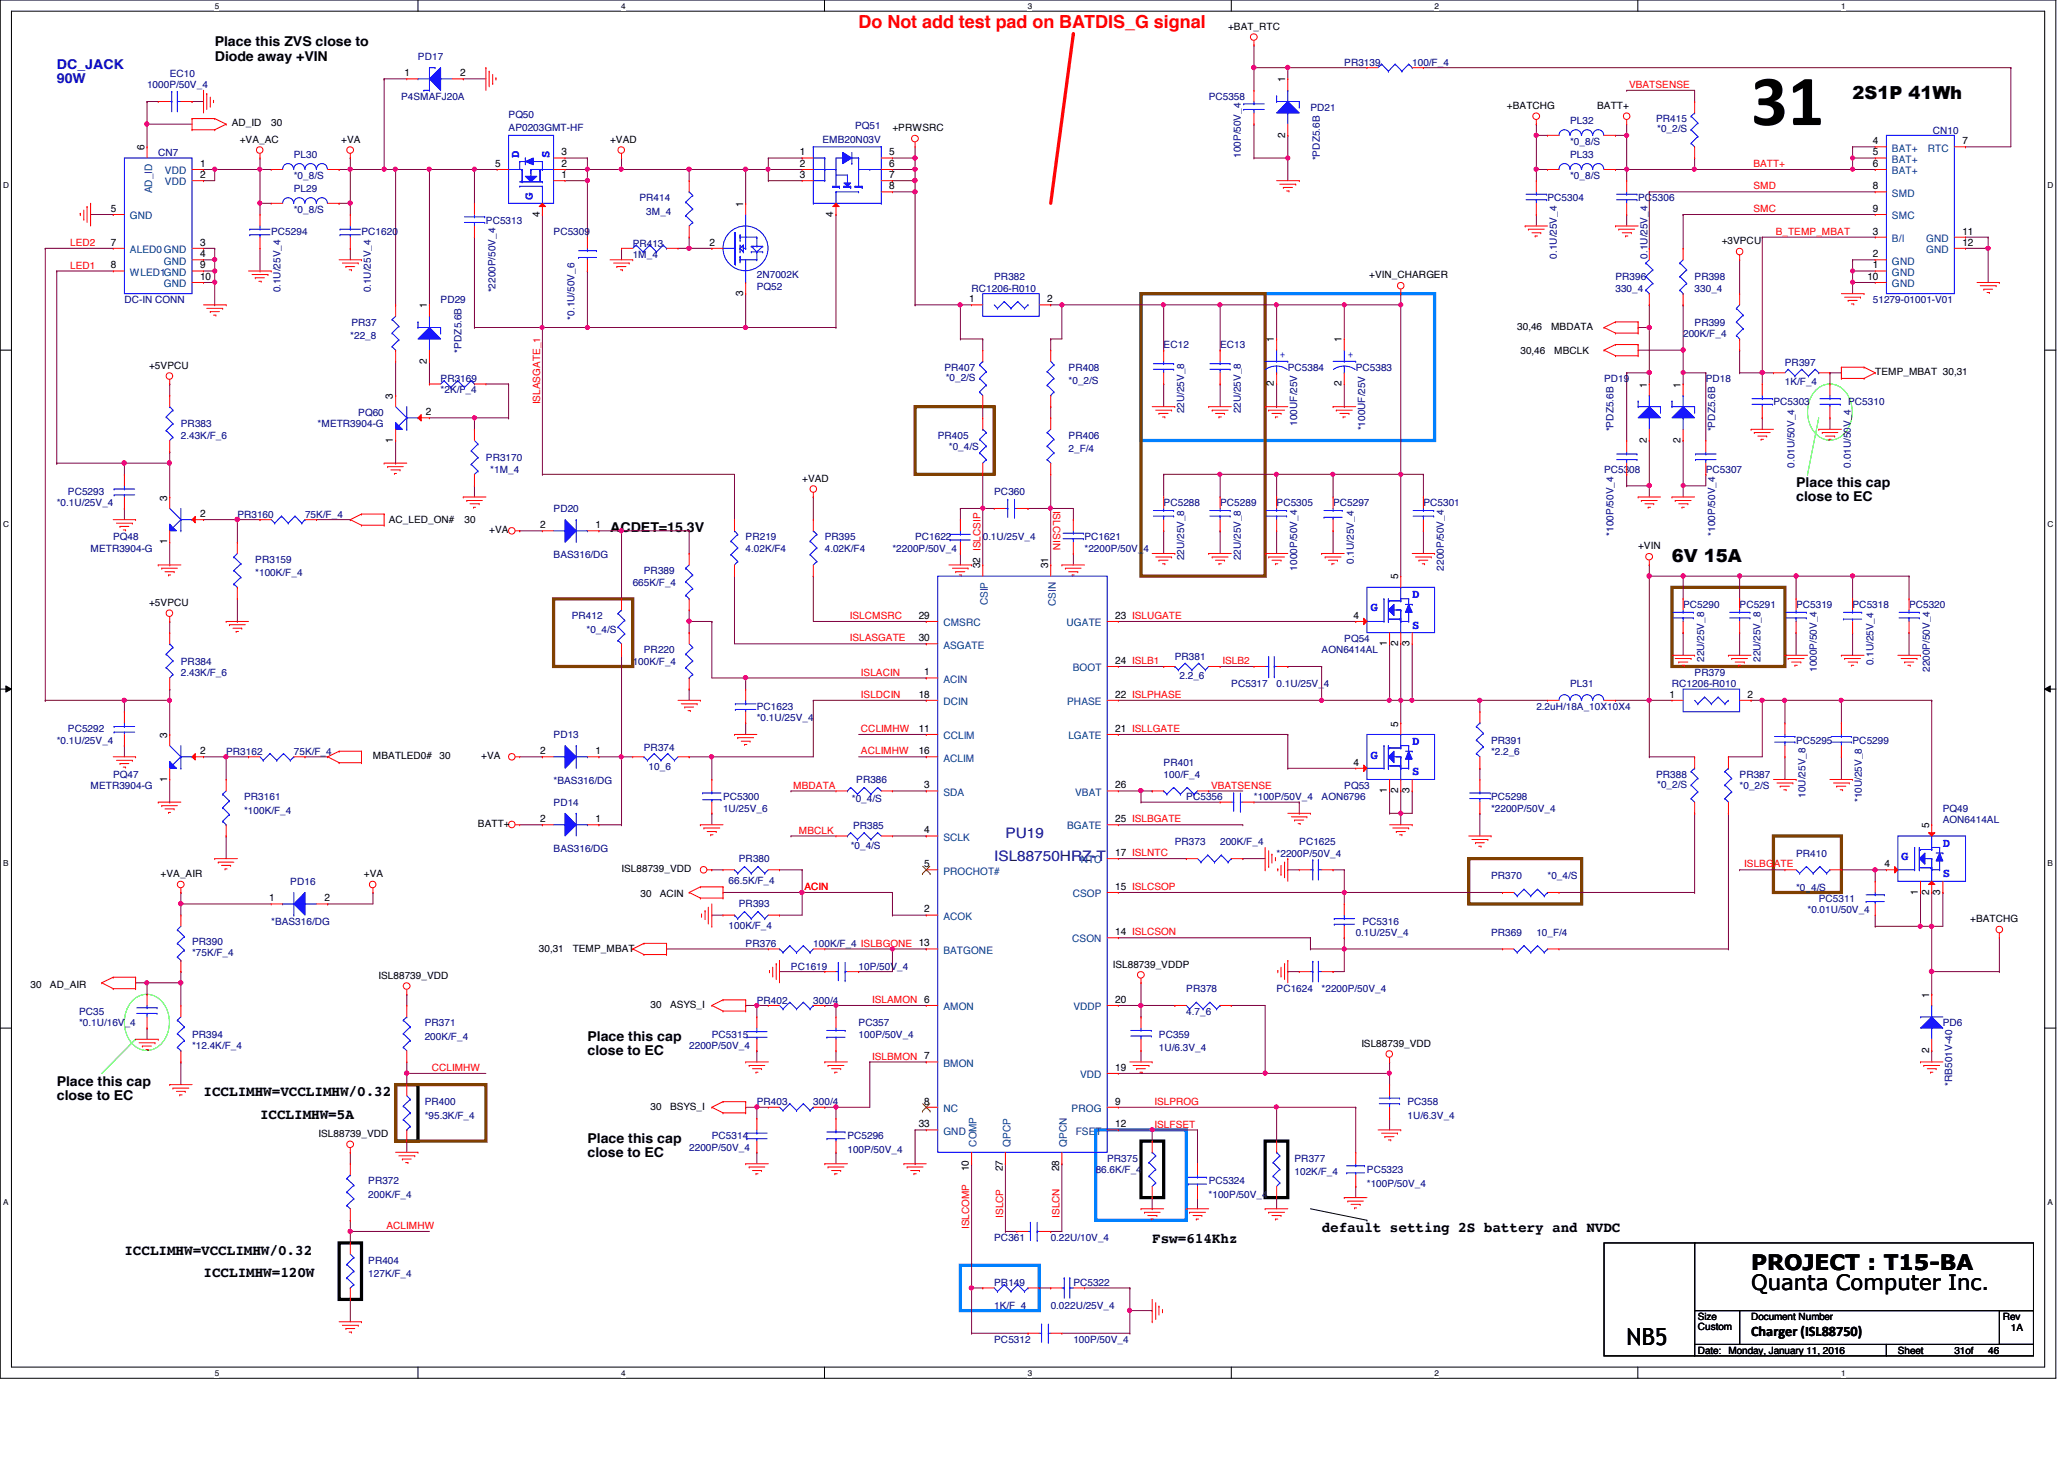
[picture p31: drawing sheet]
<svg xmlns="http://www.w3.org/2000/svg" width="297mm" height="210mm" viewBox="0 0 297 210" stroke-linecap="round" stroke-linejoin="round" font-family="sans-serif">
<defs><g id="words">
<text font-size="10.4" x="252" y="18">31</text>
<text font-size="3.4" x="234.1" y="193.5">NB5</text>
<g font-size="3">
<text x="252" y="185.6">Quanta Computer Inc.</text>
<text x="252" y="182.7">PROJECT : T15-BA</text>
</g>
<text font-size="2.6" fill="#f00" x="123.6" y="4">Do Not add test pad on BATDIS_G signal</text>
<g font-size="2.6">
<text x="266.6" y="14.2">2S1P 41Wh</text>
<text x="240.6" y="80.9">6V 15A</text>
</g>
<g font-size="2.1" fill="#000080">
<text x="143.1" y="123.8">ISL88750HRZ-T</text>
<text x="144.7" y="120.6">PU19</text>
</g>
<g font-size="2.1">
<text x="29.3" y="157.7">ICCLIMHW=VCCLIMHW/0.32</text>
<text x="37.4" y="161">ICCLIMHW=5A</text>
<text x="165.8" y="178.9">Fsw=614Khz</text>
<text x="190.2" y="177.2">default setting 2S battery and NVDC</text>
<text x="17.9" y="180.5">ICCLIMHW=VCCLIMHW/0.32</text>
<text x="29.3" y="183.7">ICCLIMHW=120W</text>
<text x="252" y="192.2">Charger (ISL88750)</text>
</g>
<g font-size="1.9" fill="#0000a0">
<text x="8.2" y="9.9">DC_JACK</text>
<text x="8.2" y="12">90W</text>
</g>
<g font-size="1.9">
<text x="30.9" y="6.7">Place this ZVS close to</text>
<text x="30.9" y="8.7">Diode away +VIN</text>
<text x="258.5" y="70.1">Place this cap</text>
<text x="87.8" y="76.6">ACDET=15.3V</text>
<text x="258.5" y="72.1">close to EC</text>
<text x="84.5" y="149.7">Place this cap</text>
<text x="84.5" y="151.8">close to EC</text>
<text x="8.2" y="156.3">Place this cap</text>
<text x="8.2" y="158.3">close to EC</text>
<text x="84.5" y="164.4">Place this cap</text>
<text x="84.5" y="166.4">close to EC</text>
</g>
<g font-size="1.8" fill="#00f">
<text x="74.7" y="22.7" transform="rotate(-90 74.7 22.7)">D</text>
<text x="79.1" y="22.7" transform="rotate(-90 79.1 22.7)">S</text>
<text x="76.7" y="28.7" transform="rotate(-90 76.7 28.7)">G</text>
<text x="197.2" y="88">G</text>
<text x="203.2" y="86">D</text>
<text x="203.2" y="90.4">S</text>
<text x="203.2" y="107.2">D</text>
<text x="197.2" y="109.1">G</text>
<text x="203.2" y="111.5">S</text>
<text x="273.6" y="123.7">G</text>
<text x="279.6" y="121.8">D</text>
<text x="279.6" y="126.2">S</text>
</g>
<g font-size="1.5">
<text x="58.2" y="11">1</text>
<text x="66.2" y="11">2</text>
<text x="185" y="11.9" transform="rotate(-90 185 11.9)">1</text>
<text x="20.8" y="21.6" transform="rotate(-90 20.8 21.6)">6</text>
<text x="80.8" y="22.4">3</text>
<text x="115.1" y="22.4">1</text>
<text x="128" y="22.4">5</text>
<text x="185" y="19.8" transform="rotate(-90 185 19.8)">2</text>
<text x="269.5" y="20.7">4</text>
<text x="269.5" y="22.4">5</text>
<text x="282.4" y="20.7">7</text>
<text x="28.8" y="25.6">2</text>
<text x="28.8" y="24">1</text>
<text x="71.2" y="24">5</text>
<text x="80.8" y="24">2</text>
<text x="80.8" y="25.6">1</text>
<text x="106.9" y="29.7" transform="rotate(-90 106.9 29.7)">1</text>
<text x="115.1" y="25.6">3</text>
<text x="115.1" y="24">2</text>
<text x="128" y="24">6</text>
<text x="128" y="25.6">7</text>
<text x="128" y="27.2">8</text>
<text x="269.5" y="24">6</text>
<text x="269.5" y="27.2">8</text>
<text x="16" y="35.3">7</text>
<text x="16" y="30.5">5</text>
<text x="28.8" y="35.3">3</text>
<text x="77.7" y="31.2" transform="rotate(-90 77.7 31.2)">4</text>
<text x="102.1" y="35.3">2</text>
<text x="119.9" y="31.2" transform="rotate(-90 119.9 31.2)">4</text>
<text x="269.5" y="30.5">9</text>
<text x="269.5" y="33.7">3</text>
<text x="282.4" y="35.3">12</text>
<text x="282.4" y="33.7">11</text>
<text x="16" y="38.6">8</text>
<text x="28.8" y="37">4</text>
<text x="28.8" y="38.6">9</text>
<text x="28.8" y="40.3">10</text>
<text x="268.7" y="40.3">10</text>
<text x="269.5" y="37">2</text>
<text x="269.5" y="38.6">1</text>
<text x="61.4" y="44.4" transform="rotate(-90 61.4 44.4)">1</text>
<text x="106.9" y="42.6" transform="rotate(-90 106.9 42.6)">3</text>
<text x="139.5" y="43.5">1</text>
<text x="150.7" y="43.5">2</text>
<text x="61.4" y="52.3" transform="rotate(-90 61.4 52.3)">2</text>
<text x="183.3" y="49.2" transform="rotate(-90 183.3 49.2)">1</text>
<text x="193.1" y="49.2" transform="rotate(-90 193.1 49.2)">1</text>
<text x="56.6" y="57.4" transform="rotate(-90 56.6 57.4)">3</text>
<text x="61.3" y="59.7">2</text>
<text x="183.3" y="55.6" transform="rotate(-90 183.3 55.6)">2</text>
<text x="193.1" y="55.6" transform="rotate(-90 193.1 55.6)">2</text>
<text x="237" y="55.8" transform="rotate(-90 237 55.8)">1</text>
<text x="241.8" y="55.8" transform="rotate(-90 241.8 55.8)">1</text>
<text x="56.6" y="63.7" transform="rotate(-90 56.6 63.7)">1</text>
<text x="237" y="63.7" transform="rotate(-90 237 63.7)">2</text>
<text x="241.8" y="63.7" transform="rotate(-90 241.8 63.7)">2</text>
<text x="24" y="72" transform="rotate(-90 24 72)">3</text>
<text x="28.8" y="74.4">2</text>
<text x="77.7" y="76">2</text>
<text x="85.7" y="76">1</text>
<text x="24" y="78.3" transform="rotate(-90 24 78.3)">1</text>
<text x="141.1" y="81.7" transform="rotate(-90 141.1 81.7)">32 ISLCSIP</text>
<text x="150.8" y="81.7" transform="rotate(-90 150.8 81.7)">31</text>
<text x="201.2" y="83.4" transform="rotate(-90 201.2 83.4)">5</text>
<text x="132.2" y="89">29</text>
<text x="160.5" y="89">23 ISLUGATE</text>
<text x="194.8" y="89">4</text>
<text x="132.2" y="92.2">30</text>
<text x="160.5" y="95.5">24 ISLB1</text>
<text x="199.6" y="93" transform="rotate(-90 199.6 93)">1</text>
<text x="201.2" y="93" transform="rotate(-90 201.2 93)">2</text>
<text x="202.9" y="93" transform="rotate(-90 202.9 93)">3</text>
<text x="132.2" y="100.4">18</text>
<text x="133" y="97.2">1</text>
<text x="160.5" y="100.4">22 ISLPHASE</text>
<text x="240.3" y="100.4">1</text>
<text x="251.5" y="100.4">2</text>
<text x="24" y="106.1" transform="rotate(-90 24 106.1)">3</text>
<text x="132.2" y="105.3">11</text>
<text x="160.5" y="105.3">21 ISLLGATE</text>
<text x="201.2" y="104.5" transform="rotate(-90 201.2 104.5)">5</text>
<text x="24" y="112.5" transform="rotate(-90 24 112.5)">1</text>
<text x="28.8" y="108.5">2</text>
<text x="77.7" y="108.5">2</text>
<text x="85.7" y="108.5">1</text>
<text x="132.2" y="108.5">16</text>
<text x="133" y="113.4">3</text>
<text x="160.5" y="113.4">26</text>
<text x="194.8" y="110.2">4</text>
<text x="77.7" y="118.3">2</text>
<text x="85.7" y="118.3">1</text>
<text x="133" y="119.9">4</text>
<text x="160.5" y="118.3">25 ISLBGATE</text>
<text x="199.6" y="114.1" transform="rotate(-90 199.6 114.1)">1</text>
<text x="201.2" y="114.1" transform="rotate(-90 201.2 114.1)">2</text>
<text x="202.9" y="114.1" transform="rotate(-90 202.9 114.1)">3</text>
<text x="277.6" y="119.1" transform="rotate(-90 277.6 119.1)">5</text>
<text x="133" y="124.8">5</text>
<text x="160.5" y="123.1">17 ISLNTC</text>
<text x="271.2" y="124.8">4</text>
<text x="38.7" y="129.7">1</text>
<text x="46.7" y="129.7">2</text>
<text x="133" y="131.3">2</text>
<text x="160.5" y="128">15 ISLCSOP</text>
<text x="276" y="128.7" transform="rotate(-90 276 128.7)">1</text>
<text x="277.6" y="128.7" transform="rotate(-90 277.6 128.7)">2</text>
<text x="279.2" y="128.7" transform="rotate(-90 279.2 128.7)">3</text>
<text x="160.5" y="134.5">14 ISLCSON</text>
<text x="277.6" y="143.5" transform="rotate(-90 277.6 143.5)">1</text>
<text x="160.5" y="144.3">20</text>
<text x="160.5" y="154.1">19</text>
<text x="277.6" y="151.5" transform="rotate(-90 277.6 151.5)">2</text>
<text x="133" y="158.9">8</text>
<text x="160.5" y="158.9">9</text>
<text x="132.2" y="162.2">33</text>
<text x="160.5" y="162.2">12</text>
<text x="139.4" y="168.5" transform="rotate(-90 139.4 168.5)">10</text>
<text x="144.3" y="168.5" transform="rotate(-90 144.3 168.5)">27</text>
<text x="152.4" y="168.5" transform="rotate(-90 152.4 168.5)">28</text>
</g>
<g font-size="1.5" fill="#004080">
<text x="272.3" y="21.8">BAT+</text>
<text x="272.3" y="23.4">BAT+</text>
<text x="277.4" y="21.8">RTC</text>
<text x="21.9" y="27.8" transform="rotate(-90 21.9 27.8)">AD_ID</text>
<text x="23.7" y="26.7">VDD</text>
<text x="23.7" y="25.1">VDD</text>
<text x="272.3" y="25.1">BAT+</text>
<text x="272.3" y="28.3">SMD</text>
<text x="18.7" y="31.5">GND</text>
<text x="272.3" y="31.5">SMC</text>
<text x="272.3" y="34.8">B/I</text>
<text x="277.2" y="34.8">GND</text>
<text x="18.7" y="39.7">WLED1GND</text>
<text x="18.7" y="36.4">ALED0 GND</text>
<text x="23.6" y="38.1">GND</text>
<text x="23.6" y="41.3">GND</text>
<text x="272.3" y="38.1">GND</text>
<text x="272.3" y="39.7">GND</text>
<text x="272.3" y="41.3">GND</text>
<text x="277.2" y="36.4">GND</text>
<text x="142.2" y="87.1" transform="rotate(-90 142.2 87.1)">CSIP</text>
<text x="151.9" y="87.2" transform="rotate(-90 151.9 87.2)">CSIN</text>
<text x="135.8" y="93.3">ASGATE</text>
<text x="135.8" y="90.1">CMSRC</text>
<text x="153.5" y="90.1">UGATE</text>
<text x="135.8" y="98.2">ACIN</text>
<text x="135.8" y="101.4">DCIN</text>
<text x="153.6" y="101.4">PHASE</text>
<text x="154.4" y="96.6">BOOT</text>
<text x="135.8" y="106.3">CCLIM</text>
<text x="153.8" y="106.3">LGATE</text>
<text x="135.8" y="109.6">ACLIM</text>
<text x="135.8" y="114.5">SDA</text>
<text x="153.6" y="119.3">BGATE</text>
<text x="154.7" y="114.5">VBAT</text>
<text x="135.8" y="120.9">SCLK</text>
<text x="135.8" y="125.8">PROCHOT#</text>
<text x="155.5" y="124.2">NTC</text>
<text x="154.4" y="129.1">CSOP</text>
<text x="135.8" y="132.3">ACOK</text>
<text x="135.8" y="137.2">BATGONE</text>
<text x="154.3" y="135.6">CSON</text>
<text x="135.8" y="145.3">AMON</text>
<text x="154.5" y="145.3">VDDP</text>
<text x="135.8" y="153.5">BMON</text>
<text x="155.4" y="155.1">VDD</text>
<text x="135.8" y="160">NC</text>
<text x="154.2" y="160">PROG</text>
<text x="135.8" y="163.2">GND</text>
<text x="140.5" y="165" transform="rotate(-90 140.5 165)">COMP</text>
<text x="145.4" y="165" transform="rotate(-90 145.4 165)">QPCP</text>
<text x="153.5" y="165" transform="rotate(-90 153.5 165)">QPCN</text>
<text x="154.8" y="163.2">FSET</text>
</g>
<g font-size="1.4">
<text x="176.7" y="4.3">+BAT_RTC</text>
<text x="216.9" y="15.7">+BATCHG</text>
<text x="229.9" y="15.7">BATT+</text>
<text x="33.4" y="18.1">AD_ID</text>
<text x="34.5" y="20.5">+VA_AC</text>
<text x="39" y="18.1">30</text>
<text x="49.1" y="20.5">+VA</text>
<text x="87.8" y="20.5">+VAD</text>
<text x="128.4" y="18.9">+PRWSRC</text>
<text x="247.8" y="35.1">+3VPCU</text>
<text x="197.1" y="40">+VIN_CHARGER</text>
<text x="218.3" y="47.5">30,46</text>
<text x="223.2" y="47.5">MBDATA</text>
<text x="21.5" y="53">+5VPCU</text>
<text x="218.8" y="50.9">30,46</text>
<text x="223.7" y="50.9">MBCLK</text>
<text x="269.9" y="54">TEMP_MBAT 30,31</text>
<text x="115.4" y="69.3">+VAD</text>
<text x="56" y="75.3">AC_LED_ON#</text>
<text x="66.8" y="75.3">30</text>
<text x="70.4" y="76.8">+VA</text>
<text x="235.8" y="79">+VIN</text>
<text x="21.5" y="87.2">+5VPCU</text>
<text x="53.7" y="109.1">MBATLED0#</text>
<text x="63.2" y="109.1">30</text>
<text x="69.3" y="109.3">+VA</text>
<text x="68.8" y="119">BATT+</text>
<text x="89.4" y="125.5">ISL88739_VDD</text>
<text x="23.1" y="126.2">+VA_AIR</text>
<text x="52.4" y="126.2">+VA</text>
<text x="92.2" y="129.1">30</text>
<text x="95" y="129.1">ACIN</text>
<text x="77.6" y="136.9">30,31</text>
<text x="82.4" y="136.9">TEMP_MBAT</text>
<text x="283.5" y="132.7">+BATCHG</text>
<text x="4.4" y="142.1">30</text>
<text x="7.2" y="142.1">AD_AIR</text>
<text x="54.5" y="140.8">ISL88739_VDD</text>
<text x="160.1" y="139.2">ISL88739_VDDP</text>
<text x="93.6" y="145">30</text>
<text x="96.4" y="145">ASYS_I</text>
<text x="195.9" y="150.6">ISL88739_VDD</text>
<text x="93.6" y="159.7">30</text>
<text x="96.4" y="159.7">BSYS_I</text>
<text x="45.8" y="163.6">ISL88739_VDD</text>
<text x="244.3" y="191.4">Custom</text>
<text x="244.3" y="189.9">Size</text>
<text x="252" y="189.9">Document Number</text>
<text x="288.2" y="189.9">Rev</text>
<text x="289.4" y="191.5">1A</text>
<text x="244.3" y="194.8">Date:</text>
<text x="248.7" y="194.8">Monday, January 11, 2016</text>
<text x="273.1" y="194.8">Sheet</text>
<text x="281.3" y="194.8">31of</text>
<text x="286.1" y="194.8">46</text>
</g>
<g font-size="1.4" fill="#000080">
<text x="24.4" y="11.1">EC10</text>
<text x="60.2" y="8.6">PD17</text>
<text x="193.5" y="9.5">PR3139</text>
<text x="203.2" y="9.5">100/F_4</text>
<text x="21.2" y="12.7">1000P/50V_4</text>
<text x="57.7" y="14.4">P4SMAFJ20A</text>
<text x="73.2" y="16.9">PQ50</text>
<text x="173.9" y="14.4">PC5358</text>
<text x="188.6" y="16">PD21</text>
<text x="226" y="17.9">PL32</text>
<text x="238.3" y="17.6">PR415</text>
<text x="22.8" y="22.5">CN7</text>
<text x="42.3" y="22.8">PL30</text>
<text x="73.2" y="18.9">AP0203GMT-HF</text>
<text x="118.4" y="20.5">EMB20N03V</text>
<text x="123.1" y="18.6">PQ51</text>
<text x="178.6" y="22.7" transform="rotate(-90 178.6 22.7)">100P/50V_4</text>
<text x="189.9" y="23.1" transform="rotate(-90 189.9 23.1)">*PDZ5.6B</text>
<text x="226" y="20.8">*0_8/S</text>
<text x="226" y="22.8">PL33</text>
<text x="238.5" y="19">*0_2/S</text>
<text x="278.2" y="19.2">CN10</text>
<text x="42.3" y="25.7">*0_8/S</text>
<text x="42.3" y="27.7">PL29</text>
<text x="92" y="29">PR414</text>
<text x="222.7" y="29">PC5304</text>
<text x="226" y="25.7">*0_8/S</text>
<text x="235.8" y="29">PC5306</text>
<text x="39" y="33.9">PC5294</text>
<text x="42.3" y="30.6">*0_8/S</text>
<text x="52" y="33.9">PC1620</text>
<text x="69.9" y="32.2">PC5313</text>
<text x="79.7" y="33.9">PC5309</text>
<text x="91.1" y="35.5">PR413</text>
<text x="93" y="30.9">3M_4</text>
<text x="91.1" y="37.1">1M_4</text>
<text x="108.9" y="40">2N7002K</text>
<text x="108.9" y="41.7">PQ52</text>
<text x="139.8" y="42">RC1206-R010</text>
<text x="143.1" y="40.3">PR382</text>
<text x="224.1" y="37.2" transform="rotate(-90 224.1 37.2)">0.1U/25V_4</text>
<text x="232.5" y="42">330_4</text>
<text x="232.5" y="40.3">PR396</text>
<text x="237.1" y="37.2" transform="rotate(-90 237.1 37.2)">0.1U/25V_4</text>
<text x="243.9" y="42">330_4</text>
<text x="243.9" y="40.3">PR398</text>
<text x="17.9" y="43.6">DC-IN CONN</text>
<text x="40.4" y="42.1" transform="rotate(-90 40.4 42.1)">0.1U/25V_4</text>
<text x="50.6" y="46.9">PR37</text>
<text x="53.4" y="42.1" transform="rotate(-90 53.4 42.1)">0.1U/25V_4</text>
<text x="63.4" y="43.6">PD29</text>
<text x="71.3" y="42.1" transform="rotate(-90 71.3 42.1)">*2200P/50V_4</text>
<text x="82.7" y="46" transform="rotate(-90 82.7 46)">*0.1U/50V_6</text>
<text x="243.9" y="46.9">PR399</text>
<text x="269.5" y="43.6">51279-01001-V01</text>
<text x="50.4" y="48.8">*22_8</text>
<text x="66.4" y="50.7" transform="rotate(-90 66.4 50.7)">*PDZ5.6B</text>
<text x="135.9" y="53.3">PR407</text>
<text x="153.8" y="53.3">PR408</text>
<text x="167.5" y="50.1">EC12</text>
<text x="175.6" y="50.1">EC13</text>
<text x="185.3" y="53.3">PC5384</text>
<text x="195.1" y="53.3">PC5383</text>
<text x="242.2" y="48.5">200K/F_4</text>
<text x="256.9" y="52.7">PR397</text>
<text x="51.6" y="59.9">PQ60</text>
<text x="63.4" y="56.6">*2K/F_4</text>
<text x="63.4" y="55">PR3169</text>
<text x="136.1" y="54.8">*0_2/S</text>
<text x="153.8" y="55.3">*0_2/S</text>
<text x="170.4" y="59.5" transform="rotate(-90 170.4 59.5)">22U/25V_8</text>
<text x="178.6" y="59.5" transform="rotate(-90 178.6 59.5)">22U/25V_8</text>
<text x="230.8" y="55">PD19</text>
<text x="245.5" y="55">PD18</text>
<text x="255.2" y="58.3">PC5303</text>
<text x="256.9" y="55.5">1K/F_4</text>
<text x="266" y="58.3">PC5310</text>
<text x="26" y="63.1">2.43K/F_6</text>
<text x="26" y="61.5">PR383</text>
<text x="45.7" y="61.5">*METR3904-G</text>
<text x="135" y="63.1">PR405</text>
<text x="136.6" y="64.7">*0_4/S</text>
<text x="153.8" y="65.1">2_F/4</text>
<text x="153.8" y="63.1">PR406</text>
<text x="186.7" y="61.3" transform="rotate(-90 186.7 61.3)">100UF/25V</text>
<text x="196.5" y="61.9" transform="rotate(-90 196.5 61.9)">*100UF/25V</text>
<text x="232.2" y="62.1" transform="rotate(-90 232.2 62.1)">*PDZ5.6B</text>
<text x="246.8" y="62.1" transform="rotate(-90 246.8 62.1)">*PDZ5.6B</text>
<text x="9.8" y="71.2">PC5293</text>
<text x="69.9" y="66.4">PR3170</text>
<text x="70.6" y="68">*1M_4</text>
<text x="143.1" y="71.2">PC360</text>
<text x="230.8" y="68">PC5308</text>
<text x="245.5" y="68">PC5307</text>
<text x="258.2" y="67.3" transform="rotate(-90 258.2 67.3)">0.01U/50V_4</text>
<text x="266.4" y="67.3" transform="rotate(-90 266.4 67.3)">0.01U/50V_4</text>
<text x="8.2" y="72.9">*0.1U/25V_4</text>
<text x="16.3" y="77.7">PQ48</text>
<text x="34.2" y="74.5">PR3160</text>
<text x="43.9" y="74.5">75K/F_4</text>
<text x="79.7" y="73.7">PD20</text>
<text x="107.3" y="77.7">PR219</text>
<text x="118.7" y="77.7">PR395</text>
<text x="131.7" y="77.7">PC1622</text>
<text x="141.4" y="77.7">0.1U/25V_4</text>
<text x="156.1" y="77.7">PC1621</text>
<text x="167.5" y="72.9">PC5288</text>
<text x="175.6" y="72.9">PC5289</text>
<text x="183.7" y="72.9">PC5305</text>
<text x="191.9" y="72.9">PC5297</text>
<text x="204.8" y="72.9">PC5301</text>
<text x="232.2" y="77" transform="rotate(-90 232.2 77)">*100P/50V_4</text>
<text x="246.8" y="77" transform="rotate(-90 246.8 77)">*100P/50V_4</text>
<text x="13" y="79.4">METR3904-G</text>
<text x="36.7" y="82.9">*100K/F_4</text>
<text x="36.7" y="81">PR3159</text>
<text x="79.7" y="80.3">BAS316/DG</text>
<text x="92.7" y="82.6">PR389</text>
<text x="107.3" y="79.4">4.02K/F4</text>
<text x="118.7" y="79.4">4.02K/F4</text>
<text x="128.4" y="79.4">*2200P/50V_4</text>
<text x="156.1" y="79.4">*2200P/50V_4</text>
<text x="170.4" y="80.6" transform="rotate(-90 170.4 80.6)">22U/25V_8</text>
<text x="178.6" y="80.6" transform="rotate(-90 178.6 80.6)">22U/25V_8</text>
<text x="186.7" y="82.1" transform="rotate(-90 186.7 82.1)">1000P/50V_4</text>
<text x="194.8" y="81.1" transform="rotate(-90 194.8 81.1)">0.1U/25V_4</text>
<text x="207.8" y="82.1" transform="rotate(-90 207.8 82.1)">2200P/50V_4</text>
<text x="82.3" y="89.1">PR412</text>
<text x="91.1" y="84.2">665K/F_4</text>
<text x="242.2" y="87.5">PC5290</text>
<text x="250.4" y="87.5">PC5291</text>
<text x="258.5" y="87.5">PC5319</text>
<text x="266.6" y="87.5">PC5318</text>
<text x="274.7" y="87.5">PC5320</text>
<text x="26" y="95.6">PR384</text>
<text x="84.4" y="91.1">*0_4/S</text>
<text x="91.1" y="95.6">100K/F_4</text>
<text x="92.7" y="94">PR220</text>
<text x="169.1" y="95">PR381</text>
<text x="190.2" y="94">AON6414AL</text>
<text x="193.5" y="92.4">PQ54</text>
<text x="245.2" y="95.3" transform="rotate(-90 245.2 95.3)">22U/25V_8</text>
<text x="253.4" y="95.3" transform="rotate(-90 253.4 95.3)">22U/25V_8</text>
<text x="269.6" y="95.7" transform="rotate(-90 269.6 95.7)">0.1U/25V_4</text>
<text x="26" y="97.2">2.43K/F_6</text>
<text x="169.8" y="97.7">2.2_6</text>
<text x="177.2" y="98.9">PC5317</text>
<text x="183.7" y="98.9">0.1U/25V_4</text>
<text x="226" y="98.9">PL31</text>
<text x="240.6" y="98.9">RC1206-R010</text>
<text x="243.9" y="97.2">PR379</text>
<text x="261.5" y="96.7" transform="rotate(-90 261.5 96.7)">1000P/50V_4</text>
<text x="277.7" y="96.7" transform="rotate(-90 277.7 96.7)">2200P/50V_4</text>
<text x="8.2" y="107">*0.1U/25V_4</text>
<text x="9.8" y="105.4">PC5292</text>
<text x="79.7" y="106.2">PD13</text>
<text x="92.7" y="108">PR374</text>
<text x="108.9" y="103.8">*0.1U/25V_4</text>
<text x="108.9" y="102.1">PC1623</text>
<text x="214.6" y="107">PR391</text>
<text x="221.1" y="102.1">2.2uH/18A_10X10X4</text>
<text x="258.5" y="107">PC5295</text>
<text x="266.6" y="107">PC5299</text>
<text x="13" y="113.5">METR3904-G</text>
<text x="16.3" y="111.9">PQ47</text>
<text x="32.6" y="108.6">PR3162</text>
<text x="42.3" y="108.6">75K/F_4</text>
<text x="79.7" y="112.9">*BAS316/DG</text>
<text x="93.3" y="110.7">10_6</text>
<text x="123.2" y="112.7">PR386</text>
<text x="167.5" y="111.9">100/F_4</text>
<text x="167.5" y="110.2">PR401</text>
<text x="193.5" y="113.5">PQ53</text>
<text x="214.6" y="108.6">*2.2_6</text>
<text x="238.3" y="111.9">PR388</text>
<text x="238.5" y="113.3">*0_2/S</text>
<text x="250.4" y="113.5">*0_2/S</text>
<text x="250.4" y="111.9">PR387</text>
<text x="35.1" y="117.1">*100K/F_4</text>
<text x="35.1" y="115.1">PR3161</text>
<text x="79.7" y="116">PD14</text>
<text x="104.1" y="116.8">1U/25V_6</text>
<text x="104.1" y="115.1">PC5300</text>
<text x="122.6" y="115.4">*0_4/S</text>
<text x="122.8" y="119.2">PR385</text>
<text x="170.7" y="115.1">PC5356</text>
<text x="180.5" y="115.1">*100P/50V_4</text>
<text x="190.2" y="115.1">AON6796</text>
<text x="214.6" y="116.8">*2200P/50V_4</text>
<text x="214.6" y="115.1">PC5298</text>
<text x="259.8" y="114.8" transform="rotate(-90 259.8 114.8)">10U/25V_8</text>
<text x="268" y="115.4" transform="rotate(-90 268 115.4)">*10U/25V_8</text>
<text x="279.6" y="118.4">AON6414AL</text>
<text x="279.6" y="116.8">PQ49</text>
<text x="79.7" y="122.6">BAS316/DG</text>
<text x="106.3" y="124.1">PR380</text>
<text x="122.4" y="122.1">*0_4/S</text>
<text x="169.1" y="121.6">PR373</text>
<text x="175.6" y="121.6">200K/F_4</text>
<text x="183.7" y="123.3">*2200P/50V_4</text>
<text x="187" y="121.6">PC1625</text>
<text x="258.5" y="123.3">PR410</text>
<text x="41.8" y="127.3">PD16</text>
<text x="104.9" y="127.2">66.5K/F_4</text>
<text x="106.3" y="130.6">PR393</text>
<text x="214.6" y="126.5">PR370</text>
<text x="222.7" y="126.5">*0_4/S</text>
<text x="258.5" y="128.1">*0_4/S</text>
<text x="260.1" y="131.4">*0.01U/50V_4</text>
<text x="261.7" y="129.8">PC5311</text>
<text x="27.6" y="137.6">*75K/F_4</text>
<text x="27.6" y="135.9">PR390</text>
<text x="39" y="133">*BAS316/DG</text>
<text x="104.9" y="133.6">100K/F_4</text>
<text x="107.3" y="136.3">PR376</text>
<text x="117" y="136.3">100K/F_4 ISLBGONE 13</text>
<text x="195.1" y="134.6">0.1U/25V_4</text>
<text x="196.1" y="133">PC5316</text>
<text x="214.6" y="134.6">PR369</text>
<text x="221.1" y="134.6">10_F/4</text>
<text x="113.8" y="139.5">PC1619</text>
<text x="123.6" y="139.5">10P/50V_4</text>
<text x="170.7" y="142.7">PR378</text>
<text x="183.7" y="142.7">PC1624</text>
<text x="190.2" y="142.7">*2200P/50V_4</text>
<text x="11.4" y="147.7">*0.1U/16V_4</text>
<text x="11.4" y="146">PC35</text>
<text x="27.6" y="149.3">PR394</text>
<text x="61.1" y="149.6">200K/F_4</text>
<text x="61.1" y="147.7">PR371</text>
<text x="102.4" y="149.3">PC5315</text>
<text x="108.9" y="144.4">PR402</text>
<text x="117" y="144.4">300/4</text>
<text x="123.6" y="149.3">100P/50V_4</text>
<text x="123.6" y="147.7">PC357</text>
<text x="166.8" y="149.3">PC359</text>
<text x="170.7" y="146">4.7_6</text>
<text x="279.6" y="147.7">PD6</text>
<text x="27.6" y="150.9">*12.4K/F_4</text>
<text x="99.2" y="150.9">2200P/50V_4</text>
<text x="166.8" y="151.2">1U/6.3V_4</text>
<text x="61.1" y="161">*95.3K/F_4</text>
<text x="61.1" y="159">PR400</text>
<text x="108.9" y="159">PR403</text>
<text x="117" y="159">300/4</text>
<text x="202.6" y="161">1U/6.3V_4</text>
<text x="202.6" y="159">PC358</text>
<text x="281" y="156.2" transform="rotate(-90 281 156.2)">*RB501V-40</text>
<text x="99.2" y="165.5">2200P/50V_4</text>
<text x="102.4" y="163.9">PC5314</text>
<text x="122" y="165.9">100P/50V_4</text>
<text x="122" y="163.9">PC5296</text>
<text x="159.3" y="167.1">PR375</text>
<text x="186.3" y="167.1">PR377</text>
<text x="53" y="172.3">200K/F_4</text>
<text x="53" y="170.4">PR372</text>
<text x="157.7" y="168.8">86.6K/F_4</text>
<text x="173.9" y="172.3">*100P/50V_4</text>
<text x="173.9" y="170.4">PC5324</text>
<text x="186.3" y="169.1">102K/F_4</text>
<text x="196.7" y="170.7">*100P/50V_4</text>
<text x="196.7" y="168.8">PC5323</text>
<text x="143.1" y="178.5">PC361</text>
<text x="151.2" y="178.5">0.22U/10V_4</text>
<text x="53" y="183.7">127K/F_4</text>
<text x="53" y="181.8">PR404</text>
<text x="143.1" y="185">PR149</text>
<text x="154.5" y="185">PC5322</text>
<text x="143.1" y="188.3">1K/F_4</text>
<text x="151.2" y="188.3">0.022U/25V_4</text>
<text x="143.1" y="193.2">PC5312</text>
<text x="154.5" y="193.2">100P/50V_4</text>
</g>
<g font-size="1.4" fill="#f00">
<text x="234.4" y="12.7">VBATSENSE</text>
<text x="252.3" y="24">BATT+</text>
<text x="252.3" y="27.3">SMD</text>
<text x="10.1" y="35.4">LED2</text>
<text x="252.3" y="30.5">SMC</text>
<text x="255.6" y="33.8">B_TEMP_MBAT</text>
<text x="10.1" y="38.7">LED1</text>
<text x="77.7" y="58.2" transform="rotate(-90 77.7 58.2)">ISLASGATE_1</text>
<text x="151.6" y="73.5" transform="rotate(90 151.6 73.5)">ISLCSIN</text>
<text x="122.3" y="89.1">ISLCMSRC</text>
<text x="122.3" y="92.3">ISLASGATE</text>
<text x="175.9" y="95.5">ISLB2</text>
<text x="123.9" y="100.4">ISLDCIN</text>
<text x="123.9" y="97.2">ISLACIN</text>
<text x="123.9" y="105.3">CCLIMHW</text>
<text x="114.2" y="113.5">MBDATA</text>
<text x="123.9" y="108.5">ACLIMHW</text>
<text x="174.3" y="113.5">VBATSENSE</text>
<text x="115" y="119.9">MBCLK</text>
<text x="251" y="124.8">ISLBGATE</text>
<text x="115.8" y="128.1">ACIN</text>
<text x="125.5" y="144.3">ISLAMON 6</text>
<text x="62.1" y="154.1">CCLIMHW</text>
<text x="125.5" y="152.4">ISLBMON 7</text>
<text x="166.2" y="159">ISLPROG</text>
<text x="166.2" y="162.2">ISLFSET</text>
<text x="55.6" y="176.8">ACLIMHW</text>
<text x="139.5" y="176.8" transform="rotate(-90 139.5 176.8)">ISLCOMP</text>
<text x="144.4" y="175.2" transform="rotate(-90 144.4 175.2)">ISLCP</text>
<text x="152.5" y="175.2" transform="rotate(-90 152.5 175.2)">ISLCN</text>
</g>
<g font-size="1.4" fill="#00f">
<text x="184.2" y="51.6">+</text>
<text x="194" y="51.6">+</text>
</g>
<g font-size="1.2">
<text x="30.9" y="1.2">5</text>
<text x="89.4" y="1.2">4</text>
<text x="147.9" y="1.2">3</text>
<text x="206.5" y="1.2">2</text>
<text x="265" y="1.2">1</text>
<text x=".5" y="27.1">D</text>
<text x="294.7" y="27.1">D</text>
<text x=".5" y="75.8">C</text>
<text x="294.7" y="75.8">C</text>
<text x=".5" y="124.6">B</text>
<text x="294.7" y="124.6">B</text>
<text x=".5" y="173.4">A</text>
<text x="294.7" y="173.4">A</text>
<text x="30.9" y="197.9">5</text>
<text x="89.4" y="197.9">4</text>
<text x="147.9" y="197.9">3</text>
<text x="206.5" y="197.9">2</text>
<text x="265" y="197.9">1</text>
</g>
</g></defs>
<path d="M0 0h295.9v198.3h-295.9zM1.6 1.6h292.7v195.1h-292.7z" fill="none" stroke="#000" stroke-width=".14"/>
<g fill="#fff">
<path d="M30.9 .2h.6v1.3h-.6z"/>
<path d="M30.9 196.8h.6v1.4h-.6z"/>
</g>
<path d="M60.2 0v1.6M60.2 196.7v1.6" fill="none" stroke="#000" stroke-width=".14"/>
<g fill="#fff">
<path d="M89.4 .2h.6v1.3h-.6z"/>
<path d="M89.4 196.8h.6v1.4h-.6z"/>
</g>
<path d="M118.7 0v1.6M118.7 196.7v1.6" fill="none" stroke="#000" stroke-width=".14"/>
<g fill="#fff">
<path d="M147.9 .2h.6v1.3h-.6z"/>
<path d="M147.9 196.8h.6v1.4h-.6z"/>
</g>
<path d="M177.2 0v1.6M177.2 196.7v1.6" fill="none" stroke="#000" stroke-width=".14"/>
<g fill="#fff">
<path d="M206.5 .2h.5v1.3h-.5z"/>
<path d="M206.5 196.8h.5v1.4h-.5z"/>
</g>
<path d="M235.7 0v1.6M235.7 196.7v1.6" fill="none" stroke="#000" stroke-width=".14"/>
<g fill="#fff">
<path d="M265 .2h.6v1.3h-.6z"/>
<path d="M265 196.8h.6v1.4h-.6z"/>
<path d="M.5 26h.8v1.3h-.8z"/>
<path d="M294.7 26h.8v1.3h-.8z"/>
<path d="M.5 74.8h.8v1.3h-.8z"/>
<path d="M294.7 74.8h.8v1.3h-.8z"/>
</g>
<path d="M0 50.4h1.6M294.3 50.4h1.6" fill="none" stroke="#000" stroke-width=".14"/>
<g fill="#fff">
<path d="M.5 123.5h.7v1.3h-.7z"/>
<path d="M294.7 123.5h.7v1.3h-.7z"/>
</g>
<path d="M0 99.1h1.6M.8 98.7l.8 .4-.8 .5zM294.3 99.1h1.6M294.3 99.1l.8-.4v.9z" fill="none" stroke="#000" stroke-width=".14"/>
<path d="M.8 98.7l.8 .4-.8 .5zM294.3 99.1l.8-.4v.9z" fill="#000"/>
<g fill="#fff">
<path d="M.5 172.3h.7v1.3h-.7z"/>
<path d="M294.7 172.3h.7v1.3h-.7z"/>
</g>
<path d="M0 147.9h1.6M294.3 147.9h1.6M188.6 173.9l8.1 1.7M196.7 175.6h.1" fill="none" stroke="#000" stroke-width=".14"/>
<path d="M56.9 156h3.3v8.2h-3.3zM48.8 178.8h3.2v8.1h-3.2zM164.2 164.2h3.3v8.1h-3.3zM182.1 164.2h3.2v8.1h-3.2z" fill="none" stroke="#000" stroke-width=".47"/>
<path d="M19.3 143.7a2.89 2.89 0 0 1 4.5 1.1 4.6 4.6 0 0 1-1.4 6 3 3 0 0 1-4.2-2.2 4.7 4.7 0 0 1 1.1-4.9zM19.5 149.5h.1M19.5 149.5l-4.9 4.9" fill="none" stroke="#0f0" stroke-width=".14"/>
<path d="M154.5 4.9l-3.3 24.4" fill="none" stroke="#f00" stroke-width=".47"/>
<circle cx="154.5" cy="4.9" r=".23" fill="#f00"/>
<path d="M261.6 55.9a2.86 2.86 0 0 1 4.4 1.1 4.6 4.6 0 0 1-1.4 6 3 3 0 0 1-4.2-2.2 4.7 4.7 0 0 1 1.2-4.9zM260.1 68.2h.1M261.7 60.1l-1.6 8.1" fill="none" stroke="#0f0" stroke-width=".14"/>
<path d="M164.2 42.2h42.3v21.2h-42.3zM157.7 162.6h13v13h-13zM138.2 182h11.4v6.6h-11.4z" fill="none" stroke="#0080ff" stroke-width=".47"/>
<path d="M131.7 58.5h11.4v9.7h-11.4zM164.2 42.2h17.9v40.7h-17.9zM79.7 86.1h11.4v9.8h-11.4zM240.6 84.5h16.3v11.4h-16.3zM211.4 123.5h16.2v6.5h-16.2zM255.2 120.3h9.8v8.1h-9.8zM56.9 156h13v8.2h-13z" fill="none" stroke="#804000" stroke-width=".47"/>
<g fill="none" stroke="#800040" stroke-width=".14">
<path d="M50.4 24.4h4.9M55.3 24.4h.1M89.4 22.7h.1M89.4 22.7v1.7M131.7 22.7h.1M131.7 21.1v1.6M102.4 108.9h14.6M102.4 108.9h.1M201.6 113.8h.1M201.6 113.8v3.2M253.6 100.8h3.3M253.6 100.8h.1"/>
<path d="M108.9 144.7h1.7M108.9 144.7h.1M200 154.4h.1M200 154.4v1.6"/>
</g>
<circle cx="102.4" cy="108.9" r=".3" fill="#f0f"/>
<circle cx="102.4" cy="108.9" r=".3" fill="none" stroke="#f0f" stroke-width=".14"/>
<path d="M99.2 89.4h.1M99.2 87.8v1.6M117 100.8h.1M117 100.8v8.1M117 100.8h16.3M133.3 100.8h.1" fill="none" stroke="#800040" stroke-width=".14"/>
<circle cx="99.2" cy="89.4" r=".31" fill="#f0f"/>
<circle cx="99.2" cy="89.4" r=".31" fill="none" stroke="#f0f" stroke-width=".14"/>
<path d="M37.4 39h.1M37.4 35.7v3.3M237.4 82.9h.1M237.4 82.9v17.9" fill="none" stroke="#800040" stroke-width=".14"/>
<circle cx="237.3" cy="100.7" r=".31" fill="#f0f"/>
<circle cx="237.3" cy="100.7" r=".31" fill="none" stroke="#f0f" stroke-width=".14"/>
<circle cx="237.3" cy="82.9" r=".32" fill="#f0f"/>
<circle cx="237.3" cy="82.9" r=".32" fill="none" stroke="#f0f" stroke-width=".14"/>
<path d="M128.4 113.8h4.9M133.3 113.8h.1M213 110.5h.1M213 110.5v1.6M128.4 120.3h4.9M133.3 120.3h.1M139.8 167.4v17.9M139.8 185.3h.1" fill="none" stroke="#800040" stroke-width=".14"/>
<circle cx="139.8" cy="185.3" r=".31" fill="#f0f"/>
<circle cx="139.8" cy="185.3" r=".31" fill="none" stroke="#f0f" stroke-width=".14"/>
<g fill="none" stroke="#800040" stroke-width=".14">
<path d="M201.6 43.9h.1M201.6 43.9v24.3M139.8 191.8h.1M139.8 191.8h8.2M141.4 185.3h.1M141.4 185.3h-1.6v6.5M148 191.8h.1M149.6 185.3h1.6M151.2 185.3h.1M152.8 191.8h9.8M156.1 185.3h6.5M162.6 185.3h.1"/>
<path d="M162.6 191.8h.1M162.6 188.6h.1M162.6 188.6v3.2"/>
</g>
<circle cx="201.6" cy="68.2" r=".3" fill="#f0f"/>
<circle cx="201.6" cy="68.2" r=".3" fill="none" stroke="#f0f" stroke-width=".14"/>
<circle cx="201.6" cy="43.9" r=".3" fill="#f0f"/>
<circle cx="201.6" cy="43.9" r=".3" fill="none" stroke="#f0f" stroke-width=".14"/>
<path d="M152.8 43.9h14.7M167.5 43.9h.1M201.6 42.2h.1M201.6 42.2v1.7M162.6 185.3h.1M162.6 185.3v3.3h3.2M165.8 188.6h.1" fill="none" stroke="#800040" stroke-width=".14"/>
<circle cx="162.5" cy="188.5" r=".31" fill="#f0f"/>
<circle cx="162.5" cy="188.5" r=".31" fill="none" stroke="#f0f" stroke-width=".14"/>
<g fill="none" stroke="#800040" stroke-width=".14">
<path d="M191.9 68.2h.1M191.9 68.2h9.7M175.6 95.9h.1M175.6 95.9h4.9M160.9 105.7h24.4M160.9 105.7h.1M160.9 100.8h29.3M160.9 118.7h18M178.9 118.7h.1M190.2 100.8h.1M232.5 100.8h8.1M232.5 100.8h.1"/>
<path d="M237.4 100.8h.1M237.4 100.8v8.1M243.9 117h.1M243.9 117v11.4M248.7 117h.1M248.7 117v19.5M252 100.8h1.6M252 100.8h.1M253.6 100.8h.1M253.6 100.8v8.1M115.4 128.4h13M115.4 128.4h.1"/>
<path d="M115.4 125.1h.1M115.4 125.1v3.3M160.9 123.5h9.8M170.7 123.5h.1M178.9 123.5h.1M178.9 123.5h3.2M191.9 125.1h1.6M191.9 125.1h.1M193.5 125.1h.1M193.5 125.1v3.3M120.3 159.3h.1M125.2 152.8h.1"/>
<path d="M125.2 152.8h8.1M125.2 152.8v6.5h-4.9M133.3 152.8h.1M144.7 167.4h.1M144.7 167.4v9.8M152.8 167.4h.1M152.8 167.4v9.8"/>
</g>
<circle cx="253.6" cy="100.7" r=".31" fill="#f0f"/>
<circle cx="253.6" cy="100.7" r=".31" fill="none" stroke="#f0f" stroke-width=".14"/>
<path d="M55.3 11.3h.1M55.3 11.3v13.1" fill="none" stroke="#800040" stroke-width=".14"/>
<circle cx="55.3" cy="24.3" r=".3" fill="#f0f"/>
<circle cx="55.3" cy="24.3" r=".3" fill="none" stroke="#f0f" stroke-width=".14"/>
<g fill="none" stroke="#800040" stroke-width=".14">
<path d="M55.3 11.3h3.2M55.3 11.3h.1M66.7 11.3h3.2M66.7 11.3h.1M78.1 47.1h.1M78.1 47.1v21.1M78.1 68.2h.1M78.1 68.2h27.6M123.6 108.9h9.7M133.3 108.9h.1M278 100.8h.1M278 100.8v17.9"/>
<path d="M123.6 139.8h.1M128.4 136.5h.1M128.4 136.5v3.3h-4.8"/>
</g>
<circle cx="128.4" cy="136.5" r=".3" fill="#f0f"/>
<circle cx="128.4" cy="136.5" r=".3" fill="none" stroke="#f0f" stroke-width=".14"/>
<path d="M112.2 139.8h.1M112.2 139.8h6.5M128.4 136.5h4.9M133.3 136.5h.1M160.9 162.6h4.9M165.8 162.6h.1M165.8 164.2h.1M165.8 162.6v1.6" fill="none" stroke="#800040" stroke-width=".14"/>
<circle cx="165.8" cy="162.5" r=".3" fill="#f0f"/>
<circle cx="165.8" cy="162.5" r=".3" fill="none" stroke="#f0f" stroke-width=".14"/>
<g fill="none" stroke="#800040" stroke-width=".14">
<path d="M138.2 43.9h.1M138.2 43.9v4.9M105.7 74.8h.1M105.7 68.2v6.6M117 71.5h.1M117 71.5v3.3M141.4 68.2h.1M141.4 68.2v5M201.6 68.2h3.2M204.8 68.2h.1M160.9 95.9h6.6M167.5 95.9h.1"/>
<path d="M190.2 100.8h.1M190.2 100.8h9.8M213 100.8h.1M213 117h.1M213 100.8v1.6M213 117v3.3M213 100.8h9.7M265 100.8h13M278 100.8h.1M95.9 136.5h14.7M95.9 136.5h.1M118.7 136.5h9.7"/>
<path d="M128.4 131.7h4.9M128.4 136.5h.1M128.4 128.4h.1M128.4 131.7h.1M128.4 128.4v3.3M160.9 128.4h32.6M193.5 128.4h.1M269.9 125.1h1.6M269.9 125.1h.1M276.4 133.3h1.6M276.4 133.3h.1M160.9 159.3h22.8"/>
<path d="M183.7 159.3h.1M183.7 159.3v4.9M165.8 173.9h.1M165.8 172.3v1.6M183.7 172.3h.1M183.7 172.3v1.6"/>
</g>
<circle cx="193.5" cy="128.4" r=".3" fill="#f0f"/>
<circle cx="193.5" cy="128.4" r=".3" fill="none" stroke="#f0f" stroke-width=".14"/>
<path d="M50.4 35.7h.1M50.4 35.7v1.7M160.9 134.9h27.7M188.6 134.9h.1M160.9 144.7h8.2M164.2 144.7h.1M164.2 146.3h.1M164.2 144.7v1.6M169.1 144.7h.1" fill="none" stroke="#800040" stroke-width=".14"/>
<circle cx="164.2" cy="144.6" r=".31" fill="#f0f"/>
<circle cx="164.2" cy="144.6" r=".31" fill="none" stroke="#f0f" stroke-width=".14"/>
<path d="M120.3 144.7h13M120.3 144.7h.1" fill="none" stroke="#800040" stroke-width=".14"/>
<circle cx="120.3" cy="144.6" r=".3" fill="#f0f"/>
<circle cx="120.3" cy="144.6" r=".3" fill="none" stroke="#f0f" stroke-width=".14"/>
<path d="M50.4 29.3h.1M50.4 29.3v1.6M269.9 125.1h.1M269.9 125.1v1.7M160.9 154.4h21.2M177.2 144.7h.1M177.2 144.7h4.9M182.1 154.4h.1" fill="none" stroke="#800040" stroke-width=".14"/>
<circle cx="269.9" cy="125.1" r=".31" fill="#f0f"/>
<circle cx="269.9" cy="125.1" r=".31" fill="none" stroke="#f0f" stroke-width=".14"/>
<g fill="none" stroke="#800040" stroke-width=".14">
<path d="M265 125.1h4.9M265 125.1h.1M278 139.8h.1M278 133.3v6.5M107.3 144.7h1.6M107.3 144.7h.1M108.9 151.2h.1M108.9 144.7h.1M108.9 144.7v1.6M108.9 151.2v1.6M118.7 144.7h1.6M118.7 144.7h.1"/>
<path d="M120.3 144.7h.1M120.3 151.2h.1M120.3 144.7v1.6M120.3 151.2v1.6M164.2 151.2h.1M164.2 151.2v1.6"/>
</g>
<circle cx="108.9" cy="144.6" r=".3" fill="#f0f"/>
<circle cx="108.9" cy="144.6" r=".3" fill="none" stroke="#f0f" stroke-width=".14"/>
<path d="M138.2 73.2h3.2M138.2 73.2h.1M138.2 73.2v1.6M269.9 133.3h.1M269.9 131.7v1.6M269.9 133.3h6.5M276.4 133.3h.1M120.3 159.3h.1M120.3 159.3v1.6" fill="none" stroke="#800040" stroke-width=".14"/>
<circle cx="120.3" cy="159.3" r=".3" fill="#f0f"/>
<circle cx="120.3" cy="159.3" r=".3" fill="none" stroke="#f0f" stroke-width=".14"/>
<path d="M107.3 159.3h1.6M107.3 159.3h.1M108.9 159.3h.1M108.9 159.3v1.6M118.7 159.3h1.6M118.7 159.3h.1M120.3 165.8h.1M120.3 165.8v1.6M200 160.9h.1M200 160.9v1.7" fill="none" stroke="#800040" stroke-width=".14"/>
<circle cx="108.9" cy="159.3" r=".3" fill="#f0f"/>
<circle cx="108.9" cy="159.3" r=".3" fill="none" stroke="#f0f" stroke-width=".14"/>
<path d="M19.5 141.4h.1M19.5 141.4h1.7M26 152.8h.1M26 152.8v3.2M108.9 165.8h.1M108.9 165.8v1.6" fill="none" stroke="#800040" stroke-width=".14"/>
<circle cx="21.1" cy="141.4" r=".3" fill="#f0f"/>
<circle cx="21.1" cy="141.4" r=".3" fill="none" stroke="#f0f" stroke-width=".14"/>
<path d="M21.2 141.4h.1M21.2 147.9h.1M21.2 141.4v1.6M21.2 147.9v1.6M21.2 141.4h4.8M26 141.4h.1M26 141.4v3.3" fill="none" stroke="#800040" stroke-width=".14"/>
<circle cx="26" cy="141.4" r=".31" fill="#f0f"/>
<circle cx="26" cy="141.4" r=".31" fill="none" stroke="#f0f" stroke-width=".14"/>
<path d="M151.2 73.2h.1M151.2 68.2v5M107.3 97.5h.1M107.3 97.5v1.6M107.3 97.5h26M133.3 97.5h.1M200 152.8h.1M200 152.8v1.6" fill="none" stroke="#800040" stroke-width=".14"/>
<circle cx="107.3" cy="97.5" r=".31" fill="#f0f"/>
<circle cx="107.3" cy="97.5" r=".31" fill="none" stroke="#f0f" stroke-width=".14"/>
<path d="M131.7 43.9h.1M131.7 43.9h6.5M138.2 48.8h3.2M138.2 48.8h.1M107.3 104h.1M107.3 104v1.7" fill="none" stroke="#800040" stroke-width=".14"/>
<circle cx="138.2" cy="43.9" r=".3" fill="#f0f"/>
<circle cx="138.2" cy="43.9" r=".3" fill="none" stroke="#f0f" stroke-width=".14"/>
<path d="M26 130h13M26 130h.1" fill="none" stroke="#800040" stroke-width=".14"/>
<circle cx="26" cy="130" r=".31" fill="#f0f"/>
<circle cx="26" cy="130" r=".31" fill="none" stroke="#f0f" stroke-width=".14"/>
<g fill="none" stroke="#800040" stroke-width=".14">
<path d="M6.5 35.7v65.1M29.3 35.7h1.6M29.3 35.7h.1M30.9 39h.1M30.9 37.4v1.6M138.2 79.6h.1M138.2 79.6v1.7M154.5 74.8h.1M154.5 79.6h.1M154.5 73.2v1.6M154.5 79.6v1.7M6.5 100.8h.1"/>
<path d="M74.8 108.9h3.3M74.8 118.7h3.3M78.1 108.9h.1M78.1 118.7h.1M86.2 118.7h.1M86.2 108.9h.1M86.2 108.9h4.9M86.2 118.7h3.2M89.4 108.9h.1M89.4 118.7h.1M89.4 108.9v9.8M26 139.8h.1"/>
<path d="M26 139.8v1.6"/>
</g>
<circle cx="30.9" cy="37.3" r=".3" fill="#f0f"/>
<circle cx="30.9" cy="37.3" r=".3" fill="none" stroke="#f0f" stroke-width=".14"/>
<circle cx="30.9" cy="39" r=".3" fill="#f0f"/>
<circle cx="30.9" cy="39" r=".3" fill="none" stroke="#f0f" stroke-width=".14"/>
<path d="M6.5 35.7h9.8M6.5 35.7h.1M8.2 39h8.1M8.2 39h.1M29.3 24.4h8.1M29.3 37.4h.1M29.3 24.4h.1M29.3 26h.1M30.9 24.4h.1M30.9 35.7h.1M30.9 35.7v1.7h-1.6M30.9 24.4v1.6h-1.6" fill="none" stroke="#800040" stroke-width=".14"/>
<circle cx="30.9" cy="24.3" r=".3" fill="#f0f"/>
<circle cx="30.9" cy="24.3" r=".3" fill="none" stroke="#f0f" stroke-width=".14"/>
<path d="M21.2 14.6h1.6M21.2 14.6h.1M21.2 14.6v3.3" fill="none" stroke="#800040" stroke-width=".14"/>
<circle cx="21.1" cy="17.8" r=".31" fill="#f0f"/>
<circle cx="21.1" cy="17.8" r=".31" fill="none" stroke="#f0f" stroke-width=".14"/>
<path d="M21.2 17.9h.1M21.2 17.9v3.2M21.2 17.9h6.4M27.6 14.6h.1M27.6 14.6h1.7M13 30.9h3.3M16.3 30.9h.1M17.9 66.6h6.5M17.9 66.6h.1" fill="none" stroke="#800040" stroke-width=".14"/>
<circle cx="24.4" cy="66.6" r=".31" fill="#f0f"/>
<circle cx="24.4" cy="66.6" r=".31" fill="none" stroke="#f0f" stroke-width=".14"/>
<circle cx="17.9" cy="66.6" r=".32" fill="#f0f"/>
<circle cx="17.9" cy="66.6" r=".32" fill="none" stroke="#f0f" stroke-width=".14"/>
<g fill="none" stroke="#800040" stroke-width=".14">
<path d="M8.2 39v27.6M24.4 55.2h.1M24.4 55.2v1.7M8.2 66.6h.1M8.2 66.6h9.7M17.9 66.6h.1M17.9 73.2h.1M17.9 66.6v1.6M17.9 73.2v1.6M24.4 65h.1M24.4 65v1.6M17.9 100.8h6.5"/>
<path d="M17.9 100.8h.1"/>
</g>
<circle cx="17.9" cy="100.7" r=".31" fill="#f0f"/>
<circle cx="17.9" cy="100.7" r=".31" fill="none" stroke="#f0f" stroke-width=".14"/>
<path d="M24.4 89.4h.1M24.4 99.1h.1M24.4 89.4v1.6M24.4 99.1v1.7M6.5 100.8h.1M6.5 100.8h11.4M17.9 100.8h.1M17.9 107.3h.1M17.9 100.8v1.6M17.9 107.3v1.6" fill="none" stroke="#800040" stroke-width=".14"/>
<circle cx="24.4" cy="100.7" r=".3" fill="#f0f"/>
<circle cx="24.4" cy="100.7" r=".3" fill="none" stroke="#f0f" stroke-width=".14"/>
<path d="M29.3 39h1.6M30.9 39h.1M30.9 39v1.6M30.9 40.6h.1" fill="none" stroke="#800040" stroke-width=".14"/>
<circle cx="30.9" cy="40.6" r=".3" fill="#f0f"/>
<circle cx="30.9" cy="40.6" r=".3" fill="none" stroke="#f0f" stroke-width=".14"/>
<g fill="none" stroke="#800040" stroke-width=".14">
<path d="M29.3 40.6h1.6M30.9 40.6h.1M30.9 43.9h.1M30.9 40.6v3.3M151.2 43.9h1.6M151.2 43.9h.1M141.4 73.2h1.7M141.4 73.2h.1M167.5 68.2h.1M167.5 68.2v3.3M175.6 68.2h.1M175.6 68.2h8.1"/>
<path d="M183.7 68.2h.1M183.7 76.4h.1M183.7 68.2v3.3M183.7 76.4v3.2M191.9 68.2h.1M191.9 76.4h.1M191.9 68.2v3.3M191.9 76.4v3.2M117 82.9h.1M117 82.9v6.5M102.4 108.9h.1M102.4 117h.1"/>
<path d="M102.4 108.9v3.2M102.4 117v1.7M26 130h.1M26 130v1.7M188.6 134.9h.1M188.6 134.9v1.6M50.4 165.8h.1M50.4 165.8v1.6M50.4 186.9h.1M50.4 186.9v3.3"/>
</g>
<circle cx="152.8" cy="43.9" r=".3" fill="#f0f"/>
<circle cx="152.8" cy="43.9" r=".3" fill="none" stroke="#f0f" stroke-width=".14"/>
<path d="M37.4 24.4h1.6M37.4 24.4h.1M237.4 108.9h.1M237.4 108.9h6.5M248.7 108.9h4.9M248.7 108.9h.1" fill="none" stroke="#800040" stroke-width=".14"/>
<circle cx="37.4" cy="24.3" r=".3" fill="#f0f"/>
<circle cx="37.4" cy="24.3" r=".3" fill="none" stroke="#f0f" stroke-width=".14"/>
<path d="M37.4 29.3h1.6M37.4 29.3h.1M48.8 24.4h1.6M48.8 24.4h.1" fill="none" stroke="#800040" stroke-width=".14"/>
<circle cx="37.4" cy="29.2" r=".3" fill="#f0f"/>
<circle cx="37.4" cy="29.2" r=".3" fill="none" stroke="#f0f" stroke-width=".14"/>
<path d="M50.4 24.4h.1M50.4 24.4v4.9" fill="none" stroke="#800040" stroke-width=".14"/>
<circle cx="50.4" cy="29.2" r=".31" fill="#f0f"/>
<circle cx="50.4" cy="29.2" r=".31" fill="none" stroke="#f0f" stroke-width=".14"/>
<circle cx="50.4" cy="24.3" r=".31" fill="#f0f"/>
<circle cx="50.4" cy="24.3" r=".31" fill="none" stroke="#f0f" stroke-width=".14"/>
<g fill="none" stroke="#800040" stroke-width=".14">
<path d="M37.4 24.4h.1M37.4 24.4v4.9M48.8 29.3h1.6M48.8 29.3h.1M151.2 48.8h.1M152.8 43.9h.1M152.8 43.9v4.9h-1.6M99.2 76.4h.1M99.2 76.4v3.2M141.4 73.2h.1M141.4 73.2v8.1M99.2 99.1h.1"/>
<path d="M99.2 99.1v1.7M102.4 131.7h1.7M102.4 131.7h.1M185.3 139.8h1.7M185.3 139.8h.1M188.6 136.5h.1M191.9 139.8h1.6M191.9 139.8h.1M193.5 134.9h.1M193.5 134.9v1.6h-4.9"/>
</g>
<circle cx="141.4" cy="73.1" r=".3" fill="#f0f"/>
<circle cx="141.4" cy="73.1" r=".3" fill="none" stroke="#f0f" stroke-width=".14"/>
<path d="M167.5 76.4h.1M167.5 76.4v3.2M105.7 82.9h.1M105.7 82.9v9.7M102.4 125.1h1.7M102.4 125.1h.1M112.2 125.1h.1M112.2 125.1h3.2M193.5 136.5h.1M193.5 136.5v3.3" fill="none" stroke="#800040" stroke-width=".14"/>
<circle cx="193.5" cy="136.5" r=".3" fill="#f0f"/>
<circle cx="193.5" cy="136.5" r=".3" fill="none" stroke="#f0f" stroke-width=".14"/>
<path d="M151.2 73.2h3.3M151.2 73.2h.1M190.2 95.9h.1M190.2 95.9v4.9" fill="none" stroke="#800040" stroke-width=".14"/>
<circle cx="190.2" cy="100.7" r=".3" fill="#f0f"/>
<circle cx="190.2" cy="100.7" r=".3" fill="none" stroke="#f0f" stroke-width=".14"/>
<g fill="none" stroke="#800040" stroke-width=".14">
<path d="M37.4 29.3h.1M37.4 29.3v1.6M250.4 37.4h.1M250.4 37.4v4.8M253.6 34.1h.1M253.6 34.1v21.1M250.4 50.4h.1M250.4 50.4v3.2M253.6 53.6h.1M263.4 53.6h.1M263.4 53.6v1.6M263.4 53.6h1.6"/>
<path d="M253.6 60.1h.1M253.6 60.1v1.7M263.4 60.1h.1M263.4 60.1v1.7M185.3 95.9h4.9M185.3 95.9h.1M185.3 125.1h1.7M185.3 125.1h.1"/>
</g>
<circle cx="253.6" cy="53.6" r=".31" fill="#f0f"/>
<circle cx="253.6" cy="53.6" r=".31" fill="none" stroke="#f0f" stroke-width=".14"/>
<g fill="none" stroke="#800040" stroke-width=".14">
<path d="M221.1 24.4h.1M221.1 30.9h.1M221.1 24.4v1.6M221.1 30.9v1.6M234.1 30.9h.1M234.1 24.4h.1M234.1 24.4v1.6M234.1 30.9v1.6M242.2 30.9h.1M242.2 30.9v4.8M242.2 30.9h27.7M243.9 24.4h22.7"/>
<path d="M253.6 34.1h.1M253.6 34.1h16.3M266.6 24.4h.1M235.8 50.4h6.4M235.8 50.4h.1M242.2 53.6h.1M242.2 53.6v1.6M250.4 53.6h4.8M250.4 53.6h.1M253.6 53.6h.1M237.4 69.9h.1M237.4 69.9v1.6"/>
<path d="M242.2 69.9h.1M242.2 69.9v1.6M113.8 120.3h6.5M113.8 120.3h.1M193.5 128.4h.1M193.5 128.4v1.6"/>
</g>
<circle cx="243.8" cy="24.3" r=".3" fill="#f0f"/>
<circle cx="243.8" cy="24.3" r=".3" fill="none" stroke="#f0f" stroke-width=".14"/>
<circle cx="266.6" cy="24.3" r=".3" fill="#f0f"/>
<circle cx="266.6" cy="24.3" r=".3" fill="none" stroke="#f0f" stroke-width=".14"/>
<g fill="none" stroke="#800040" stroke-width=".14">
<path d="M232.5 19.5h1.6M232.5 19.5h.1M234.1 19.5h.1M234.1 19.5v4.9M237.4 27.6h.1M237.4 27.6v8.1M237.4 27.6h32.5M237.4 53.6h.1M237.4 53.6v1.6M242.2 43.9h.1M242.2 43.9v6.5M245.5 53.6h.1"/>
<path d="M245.5 53.6v9.8M242.2 69.9h.1M242.2 63.4h.1M242.2 63.4v6.5M245.5 68.2h.1M245.5 68.2v1.7h-3.3M102.4 89.4h.1M102.4 89.4v8.1"/>
</g>
<circle cx="242.2" cy="69.8" r=".3" fill="#f0f"/>
<circle cx="242.2" cy="69.8" r=".3" fill="none" stroke="#f0f" stroke-width=".14"/>
<path d="M234.1 53.6h3.3M234.1 53.6h.1M234.1 68.2h.1M234.1 69.9h.1M234.1 68.2v1.7M237.4 63.4h.1M237.4 63.4v6.5h-3.3" fill="none" stroke="#800040" stroke-width=".14"/>
<circle cx="237.3" cy="69.8" r=".31" fill="#f0f"/>
<circle cx="237.3" cy="69.8" r=".31" fill="none" stroke="#f0f" stroke-width=".14"/>
<path d="M235.8 47.1h1.6M235.8 47.1h.1M237.4 47.1h.1M237.4 47.1v6.5M242.2 53.6h.1M242.2 53.6h3.3M113.8 113.8h6.5M113.8 113.8h.1" fill="none" stroke="#800040" stroke-width=".14"/>
<circle cx="237.3" cy="53.6" r=".31" fill="#f0f"/>
<circle cx="237.3" cy="53.6" r=".31" fill="none" stroke="#f0f" stroke-width=".14"/>
<circle cx="237.3" cy="47.1" r=".31" fill="#f0f"/>
<circle cx="237.3" cy="47.1" r=".31" fill="none" stroke="#f0f" stroke-width=".14"/>
<path d="M234.1 53.6h.1M234.1 53.6v9.8M237.4 43.9h.1M237.4 43.9v3.2M242.2 50.4h.1M242.2 50.4v3.2" fill="none" stroke="#800040" stroke-width=".14"/>
<circle cx="242.2" cy="53.6" r=".3" fill="#f0f"/>
<circle cx="242.2" cy="53.6" r=".3" fill="none" stroke="#f0f" stroke-width=".14"/>
<circle cx="242.2" cy="50.4" r=".31" fill="#f0f"/>
<circle cx="242.2" cy="50.4" r=".31" fill="none" stroke="#f0f" stroke-width=".14"/>
<path d="M221.1 24.4h1.6M221.1 24.4h.1" fill="none" stroke="#800040" stroke-width=".14"/>
<circle cx="221.1" cy="24.3" r=".31" fill="#f0f"/>
<circle cx="221.1" cy="24.3" r=".31" fill="none" stroke="#f0f" stroke-width=".14"/>
<path d="M221.1 19.5h1.6M221.1 19.5h.1M221.1 19.5v4.9M232.5 24.4h11.4M232.5 24.4h.1M243.9 24.4h.1M138.2 43.9h1.6M138.2 43.9h.1" fill="none" stroke="#800040" stroke-width=".14"/>
<circle cx="234.1" cy="24.3" r=".3" fill="#f0f"/>
<circle cx="234.1" cy="24.3" r=".3" fill="none" stroke="#f0f" stroke-width=".14"/>
<path d="M221.1 17.9h.1M221.1 17.9v1.6" fill="none" stroke="#800040" stroke-width=".14"/>
<circle cx="221.1" cy="19.5" r=".31" fill="#f0f"/>
<circle cx="221.1" cy="19.5" r=".31" fill="none" stroke="#f0f" stroke-width=".14"/>
<path d="M37.4 22.7h.1M37.4 22.7v1.7M50.4 22.7h.1M50.4 22.7v1.7M104.1 128.4h11.3M104.1 128.4h.1M112.2 131.7h.1M115.4 128.4h.1M115.4 128.4v3.3h-3.2" fill="none" stroke="#800040" stroke-width=".14"/>
<circle cx="115.4" cy="128.4" r=".31" fill="#f0f"/>
<circle cx="115.4" cy="128.4" r=".31" fill="none" stroke="#f0f" stroke-width=".14"/>
<g fill="none" stroke="#800040" stroke-width=".14">
<path d="M160.9 113.8h3.3M164.2 113.8h.1M173.9 113.8h5M173.9 113.8h.1M26 128.4h.1M26 128.4v1.6M47.2 130h.1M53.7 128.4h.1M53.7 128.4v1.6h-6.5M58.5 154.4h11.4M58.5 154.4h.1M58.5 143h.1"/>
<path d="M58.5 143v1.7M58.5 154.4v1.6"/>
</g>
<circle cx="58.5" cy="154.4" r=".31" fill="#f0f"/>
<circle cx="58.5" cy="154.4" r=".31" fill="none" stroke="#f0f" stroke-width=".14"/>
<path d="M81.3 24.4h3.2M84.5 24.4h.1M84.5 26h.1M84.5 24.4v1.6M105.7 92.6h27.6M117 89.4h16.3M133.3 89.4h.1M133.3 92.6h.1M99.2 108.9h.1M99.2 108.9h3.2M58.5 164.2h.1M58.5 164.2v1.6" fill="none" stroke="#800040" stroke-width=".14"/>
<circle cx="84.5" cy="24.3" r=".3" fill="#f0f"/>
<circle cx="84.5" cy="24.3" r=".3" fill="none" stroke="#f0f" stroke-width=".14"/>
<g fill="none" stroke="#800040" stroke-width=".14">
<path d="M78.1 30.9v16.2M81.3 26h3.2M81.3 22.7h3.2M84.5 26h.1M84.5 22.7h.1M84.5 24.4h.1M84.5 24.4h14.7M84.5 22.7v1.7M89.4 24.4h.1M99.2 24.4h.1M78.1 47.1h.1M78.1 47.1h6.4"/>
<path d="M84.5 47.1h.1"/>
</g>
<circle cx="89.4" cy="24.3" r=".3" fill="#f0f"/>
<circle cx="89.4" cy="24.3" r=".3" fill="none" stroke="#f0f" stroke-width=".14"/>
<circle cx="99.2" cy="24.3" r=".31" fill="#f0f"/>
<circle cx="99.2" cy="24.3" r=".31" fill="none" stroke="#f0f" stroke-width=".14"/>
<path d="M68.3 24.4h.1M68.3 24.4v4.9" fill="none" stroke="#800040" stroke-width=".14"/>
<circle cx="68.3" cy="24.3" r=".3" fill="#f0f"/>
<circle cx="68.3" cy="24.3" r=".3" fill="none" stroke="#f0f" stroke-width=".14"/>
<path d="M68.3 24.4h.1M68.3 34.1h.1M68.3 34.1v13M68.3 24.4h3.2M68.3 47.1h.1M68.3 47.1h9.8" fill="none" stroke="#800040" stroke-width=".14"/>
<circle cx="78" cy="47.1" r=".3" fill="#f0f"/>
<circle cx="78" cy="47.1" r=".3" fill="none" stroke="#f0f" stroke-width=".14"/>
<path d="M86.2 76.4h.1M86.2 76.4h3.2M58.5 152.8h.1M58.5 152.8v1.6M50.4 177.2h11.4M50.4 177.2h.1M50.4 177.2v1.6" fill="none" stroke="#800040" stroke-width=".14"/>
<circle cx="50.4" cy="177.2" r=".31" fill="#f0f"/>
<circle cx="50.4" cy="177.2" r=".31" fill="none" stroke="#f0f" stroke-width=".14"/>
<path d="M278 139.8h9.7M278 139.8h.1M287.7 139.8h.1M287.7 134.9v4.9M50.4 175.6h.1M50.4 175.6v1.6" fill="none" stroke="#800040" stroke-width=".14"/>
<circle cx="278" cy="139.8" r=".32" fill="#f0f"/>
<circle cx="278" cy="139.8" r=".32" fill="none" stroke="#f0f" stroke-width=".14"/>
<g fill="none" stroke="#800040" stroke-width=".14">
<path d="M55.3 24.4h1.6M56.9 24.4h.1M120.3 30.9h.1M120.3 30.9v16.2M123.6 105.7h9.7M133.3 105.7h.1M250.4 125.1h6.5M250.4 125.1h.1M278 133.3h.1M278 139.8v3.2M279.6 128.4h.1M279.6 128.4v4.9h-1.6"/>
<path d="M278 143h.1"/>
</g>
<circle cx="278" cy="133.3" r=".31" fill="#f0f"/>
<circle cx="278" cy="133.3" r=".31" fill="none" stroke="#f0f" stroke-width=".14"/>
<path d="M276.4 128.4h.1M276.4 128.4v4.9" fill="none" stroke="#800040" stroke-width=".14"/>
<circle cx="276.3" cy="133.3" r=".3" fill="#f0f"/>
<circle cx="276.3" cy="133.3" r=".3" fill="none" stroke="#f0f" stroke-width=".14"/>
<path d="M148 73.2h3.2v8.1M148 73.2h.1M151.2 81.3h.1M278 128.4h.1M278 128.4v4.9M144.7 177.2h.1M144.7 177.2h1.6" fill="none" stroke="#800040" stroke-width=".14"/>
<circle cx="151.2" cy="73.1" r=".3" fill="#f0f"/>
<circle cx="151.2" cy="73.1" r=".3" fill="none" stroke="#f0f" stroke-width=".14"/>
<path d="M256.9 100.8h.1M256.9 100.8h8.1M265 100.8h.1M265 100.8v3.2" fill="none" stroke="#800040" stroke-width=".14"/>
<circle cx="265" cy="100.7" r=".3" fill="#f0f"/>
<circle cx="265" cy="100.7" r=".3" fill="none" stroke="#f0f" stroke-width=".14"/>
<circle cx="256.8" cy="100.7" r=".3" fill="#f0f"/>
<circle cx="256.8" cy="100.7" r=".3" fill="none" stroke="#f0f" stroke-width=".14"/>
<g fill="none" stroke="#800040" stroke-width=".14">
<path d="M110.6 26h.1M110.6 24.4h.1M110.6 26h4.8M110.6 24.4h4.8M141.4 48.8h.1M141.4 58.5h.1M141.4 48.8v1.6M141.4 58.5v1.6M151.2 48.8h.1M151.2 58.5h.1M151.2 48.8v1.6M151.2 58.5v1.6"/>
<path d="M256.9 100.8h.1M256.9 100.8v3.2"/>
</g>
<circle cx="110.5" cy="24.3" r=".3" fill="#f0f"/>
<circle cx="110.5" cy="24.3" r=".3" fill="none" stroke="#f0f" stroke-width=".14"/>
<g fill="none" stroke="#800040" stroke-width=".14">
<path d="M110.6 24.4h.1M110.6 24.4v1.6M167.5 68.2h.1M167.5 68.2h8.1M175.6 68.2h.1M175.6 68.2v3.3M256.9 108.9h.1M256.9 108.9v3.2M265 108.9h.1M265 108.9v3.2M193.5 136.5h22.7M193.5 136.5h.1"/>
<path d="M193.5 128.4h22.7M216.2 128.4h.1M224.4 128.4h19.5M224.4 136.5h24.3M243.9 128.4h.1M248.7 136.5h.1M151.2 177.2h1.6M151.2 177.2h.1"/>
</g>
<circle cx="175.6" cy="68.2" r=".3" fill="#f0f"/>
<circle cx="175.6" cy="68.2" r=".3" fill="none" stroke="#f0f" stroke-width=".14"/>
<g fill="none" stroke="#800040" stroke-width=".14">
<path d="M175.6 76.4h.1M175.6 76.4v3.2M204.8 68.2h.1M204.8 76.4h.1M204.8 68.2v3.3M204.8 76.4v3.2M242.2 82.9h.1M242.2 91h.1M242.2 82.9v3.2M242.2 91v3.3M250.4 82.9h8.1M250.4 82.9h.1"/>
<path d="M250.4 82.9v3.2M258.5 82.9h.1M258.5 91h.1M258.5 82.9v3.2M258.5 91v3.3M266.6 82.9h8.1M266.6 82.9h.1M266.6 91h.1M266.6 82.9v3.2M266.6 91v3.3M164.2 141.4h.1M164.2 141.4v3.3"/>
</g>
<circle cx="250.3" cy="82.9" r=".31" fill="#f0f"/>
<circle cx="250.3" cy="82.9" r=".31" fill="none" stroke="#f0f" stroke-width=".14"/>
<path d="M242.2 82.9h.1M242.2 82.9h8.2M250.4 91h.1M250.4 91v3.3M258.5 82.9h.1M258.5 82.9h8.1" fill="none" stroke="#800040" stroke-width=".14"/>
<circle cx="266.6" cy="82.9" r=".31" fill="#f0f"/>
<circle cx="266.6" cy="82.9" r=".31" fill="none" stroke="#f0f" stroke-width=".14"/>
<circle cx="258.5" cy="82.9" r=".31" fill="#f0f"/>
<circle cx="258.5" cy="82.9" r=".31" fill="none" stroke="#f0f" stroke-width=".14"/>
<path d="M183.7 68.2h8.2M183.7 68.2h.1M160.9 89.4h34.2M195.1 89.4h.1M274.7 82.9h.1M274.7 82.9v3.2" fill="none" stroke="#800040" stroke-width=".14"/>
<circle cx="191.8" cy="68.2" r=".3" fill="#f0f"/>
<circle cx="191.8" cy="68.2" r=".3" fill="none" stroke="#f0f" stroke-width=".14"/>
<circle cx="183.7" cy="68.2" r=".3" fill="#f0f"/>
<circle cx="183.7" cy="68.2" r=".3" fill="none" stroke="#f0f" stroke-width=".14"/>
<path d="M237.4 82.9h4.8M242.2 82.9h.1M274.7 91h.1M274.7 91v3.3M108.9 159.3h1.7M108.9 159.3h.1" fill="none" stroke="#800040" stroke-width=".14"/>
<circle cx="242.2" cy="82.9" r=".31" fill="#f0f"/>
<circle cx="242.2" cy="82.9" r=".31" fill="none" stroke="#f0f" stroke-width=".14"/>
<path d="M89.4 94.3v14.6M99.2 91h.1M102.4 89.4h-3.2v1.6M102.4 89.4h.1M102.4 97.5h4.9M107.3 97.5h.1M237.4 81.3h.1M237.4 81.3v1.6M89.4 108.9h.1" fill="none" stroke="#800040" stroke-width=".14"/>
<circle cx="89.4" cy="108.9" r=".3" fill="#f0f"/>
<circle cx="89.4" cy="108.9" r=".3" fill="none" stroke="#f0f" stroke-width=".14"/>
<path d="M89.4 76.4h.1M89.4 76.4v9.7M89.4 76.4h9.8M99.2 76.4h.1" fill="none" stroke="#800040" stroke-width=".14"/>
<circle cx="89.4" cy="76.4" r=".3" fill="#f0f"/>
<circle cx="89.4" cy="76.4" r=".3" fill="none" stroke="#f0f" stroke-width=".14"/>
<path d="M183.7 159.3h11.4M183.7 159.3h.1M278 151.2h.1M278 151.2v1.6M195.1 170.7h.1M195.1 170.7v1.6" fill="none" stroke="#800040" stroke-width=".14"/>
<circle cx="183.7" cy="159.3" r=".3" fill="#f0f"/>
<circle cx="183.7" cy="159.3" r=".3" fill="none" stroke="#f0f" stroke-width=".14"/>
<path d="M182.1 154.4h.1M182.1 144.7v9.7M195.1 159.3h.1M195.1 159.3v6.5M172.3 172.3h.1M172.3 172.3v1.6" fill="none" stroke="#800040" stroke-width=".14"/>
<circle cx="182.1" cy="154.4" r=".3" fill="#f0f"/>
<circle cx="182.1" cy="154.4" r=".3" fill="none" stroke="#f0f" stroke-width=".14"/>
<path d="M182.1 154.4h17.9M200 154.4h.1" fill="none" stroke="#800040" stroke-width=".14"/>
<circle cx="199.9" cy="154.4" r=".3" fill="#f0f"/>
<circle cx="199.9" cy="154.4" r=".3" fill="none" stroke="#f0f" stroke-width=".14"/>
<path d="M84.5 39h.1M84.5 39v8.1M84.5 47.1h22.8M84.5 47.1h.1M165.8 162.6h6.5M172.3 162.6h.1M172.3 167.4h.1M172.3 162.6v4.8" fill="none" stroke="#800040" stroke-width=".14"/>
<circle cx="84.5" cy="47.1" r=".3" fill="#f0f"/>
<circle cx="84.5" cy="47.1" r=".3" fill="none" stroke="#f0f" stroke-width=".14"/>
<path d="M84.5 26h.1M84.5 26v8.1" fill="none" stroke="#800040" stroke-width=".14"/>
<circle cx="84.5" cy="26" r=".31" fill="#f0f"/>
<circle cx="84.5" cy="26" r=".31" fill="none" stroke="#f0f" stroke-width=".14"/>
<path d="M110.6 22.7h.1M110.6 22.7v1.7M110.6 22.7h4.8M115.4 22.7h.1M107.3 47.1h.1M107.3 42.2v4.9M107.3 47.1h13M120.3 47.1h.1" fill="none" stroke="#800040" stroke-width=".14"/>
<circle cx="107.3" cy="47.1" r=".31" fill="#f0f"/>
<circle cx="107.3" cy="47.1" r=".31" fill="none" stroke="#f0f" stroke-width=".14"/>
<path d="M107.3 24.4h.1M107.3 24.4v4.9" fill="none" stroke="#800040" stroke-width=".14"/>
<circle cx="107.3" cy="24.3" r=".31" fill="#f0f"/>
<circle cx="107.3" cy="24.3" r=".31" fill="none" stroke="#f0f" stroke-width=".14"/>
<g fill="none" stroke="#800040" stroke-width=".14">
<path d="M89.4 35.7h.1M89.4 35.7v1.7M97.6 35.7h1.6M99.2 35.7h.1M99.2 24.4h.1M99.2 24.4h11.4M99.2 24.4v1.6M107.3 24.4h.1M110.6 24.4h.1M201.6 68.2h.1M201.6 68.2v14.7M201.6 92.6v8.2"/>
<path d="M201.6 100.8h.1"/>
</g>
<circle cx="201.6" cy="100.7" r=".3" fill="#f0f"/>
<circle cx="201.6" cy="100.7" r=".3" fill="none" stroke="#f0f" stroke-width=".14"/>
<path d="M200 92.6v8.2M200 100.8h.1" fill="none" stroke="#800040" stroke-width=".14"/>
<circle cx="199.9" cy="100.7" r=".3" fill="#f0f"/>
<circle cx="199.9" cy="100.7" r=".3" fill="none" stroke="#f0f" stroke-width=".14"/>
<path d="M203.2 92.6v8.2M203.2 100.8h.1" fill="none" stroke="#800040" stroke-width=".14"/>
<circle cx="203.2" cy="100.7" r=".3" fill="#f0f"/>
<circle cx="203.2" cy="100.7" r=".3" fill="none" stroke="#f0f" stroke-width=".14"/>
<path d="M201.6 117h.1M203.2 113.8h.1M203.2 113.8v3.2h-1.6" fill="none" stroke="#800040" stroke-width=".14"/>
<circle cx="201.6" cy="117" r=".3" fill="#f0f"/>
<circle cx="201.6" cy="117" r=".3" fill="none" stroke="#f0f" stroke-width=".14"/>
<g fill="none" stroke="#800040" stroke-width=".14">
<path d="M185.3 110.5h9.8M185.3 110.5h.1M185.3 105.7h.1M185.3 105.7v4.8M200 117h1.6M200 113.8h.1M200 117h.1M200 113.8v3.2M200 100.8h13M201.6 117h.1M201.6 104h.1M201.6 100.8h.1"/>
<path d="M201.6 100.8v3.2M201.6 117v1.7M203.2 100.8h.1M213 100.8h.1"/>
</g>
<circle cx="213" cy="100.7" r=".31" fill="#f0f"/>
<circle cx="213" cy="100.7" r=".31" fill="none" stroke="#f0f" stroke-width=".14"/>
<path d="M99.2 35.7h.1M99.2 34.1v1.6" fill="none" stroke="#800040" stroke-width=".14"/>
<circle cx="99.2" cy="35.7" r=".31" fill="#f0f"/>
<circle cx="99.2" cy="35.7" r=".31" fill="none" stroke="#f0f" stroke-width=".14"/>
<g fill="none" stroke="#800040" stroke-width=".14">
<path d="M234.1 13h.1M234.1 13h9.8v1.6M243.9 14.6h.1M99.2 35.7h3.2M102.4 35.7h.1M243.9 22.7h.1M243.9 22.7v1.7M167.5 50.4h.1M167.5 55.2h.1M167.5 55.2v3.3M175.6 43.9h-8.1v6.5M175.6 50.4h.1"/>
<path d="M175.6 55.2h.1M175.6 43.9h.1M175.6 43.9v6.5M175.6 55.2v3.3M164.2 115.4h11.4M164.2 115.4h.1M164.2 113.8h.1M164.2 113.8v1.6M180.5 115.4h6.5M187 115.4h.1M187 117h.1M187 115.4v1.6"/>
</g>
<circle cx="167.4" cy="43.9" r=".3" fill="#f0f"/>
<circle cx="167.4" cy="43.9" r=".3" fill="none" stroke="#f0f" stroke-width=".14"/>
<circle cx="175.6" cy="43.9" r=".3" fill="#f0f"/>
<circle cx="175.6" cy="43.9" r=".3" fill="none" stroke="#f0f" stroke-width=".14"/>
<path d="M128.4 22.7h3.3M131.7 22.7h.1M175.6 43.9h8.1M183.7 43.9h.1" fill="none" stroke="#800040" stroke-width=".14"/>
<circle cx="131.7" cy="22.7" r=".31" fill="#f0f"/>
<circle cx="131.7" cy="22.7" r=".31" fill="none" stroke="#f0f" stroke-width=".14"/>
<path d="M128.4 24.4h3.3M131.7 24.4h.1M131.7 22.7v1.7" fill="none" stroke="#800040" stroke-width=".14"/>
<circle cx="131.7" cy="24.3" r=".31" fill="#f0f"/>
<circle cx="131.7" cy="24.3" r=".31" fill="none" stroke="#f0f" stroke-width=".14"/>
<path d="M128.4 26h3.3M131.7 26h.1M131.7 27.6h.1M131.7 24.4v3.2" fill="none" stroke="#800040" stroke-width=".14"/>
<circle cx="131.7" cy="26" r=".32" fill="#f0f"/>
<circle cx="131.7" cy="26" r=".32" fill="none" stroke="#f0f" stroke-width=".14"/>
<circle cx="131.7" cy="27.6" r=".31" fill="#f0f"/>
<circle cx="131.7" cy="27.6" r=".31" fill="none" stroke="#f0f" stroke-width=".14"/>
<path d="M128.4 27.6h3.3M131.7 27.6h.1M131.7 27.6v16.3M131.7 43.9h.1M164.2 113.8h1.6M165.8 113.8h.1" fill="none" stroke="#800040" stroke-width=".14"/>
<circle cx="164.2" cy="113.7" r=".31" fill="#f0f"/>
<circle cx="164.2" cy="113.7" r=".31" fill="none" stroke="#f0f" stroke-width=".14"/>
<g fill="none" stroke="#800040" stroke-width=".14">
<path d="M266.6 22.7h3.3M266.6 21.1h3.3M266.6 22.7h.1M266.6 24.4h.1M266.6 21.1h.1M266.6 21.1v3.3M266.6 24.4h3.3M269.9 24.4h.1M74.8 76.4h.1M74.8 76.4h3.3M131.7 162.6h1.6M131.7 162.6h.1"/>
<path d="M131.7 167.4h.1M131.7 162.6v4.8"/>
</g>
<circle cx="266.6" cy="22.7" r=".3" fill="#f0f"/>
<circle cx="266.6" cy="22.7" r=".3" fill="none" stroke="#f0f" stroke-width=".14"/>
<path d="M266.6 37.4h3.3M266.6 39h3.3M266.6 37.4h.1M266.6 39h.1M266.6 37.4v1.6M266.6 40.6h3.3M266.6 40.6h.1" fill="none" stroke="#800040" stroke-width=".14"/>
<circle cx="266.6" cy="39" r=".3" fill="#f0f"/>
<circle cx="266.6" cy="39" r=".3" fill="none" stroke="#f0f" stroke-width=".14"/>
<path d="M266.6 39h.1M266.6 39v3.2M266.6 40.6h.1" fill="none" stroke="#800040" stroke-width=".14"/>
<circle cx="266.6" cy="40.6" r=".3" fill="#f0f"/>
<circle cx="266.6" cy="40.6" r=".3" fill="none" stroke="#f0f" stroke-width=".14"/>
<path d="M282.9 34.1h3.2M282.9 34.1h.1M286.1 34.1h.1M286.1 35.7h.1M286.1 34.1v6.5" fill="none" stroke="#800040" stroke-width=".14"/>
<circle cx="286.1" cy="35.7" r=".31" fill="#f0f"/>
<circle cx="286.1" cy="35.7" r=".31" fill="none" stroke="#f0f" stroke-width=".14"/>
<path d="M180.5 17.9h.1M180.5 9.7h.1M180.5 9.7v3.3M180.5 17.9v4.8M185.3 19.5h.1M185.3 19.5v3.2h-4.8M180.5 22.7h.1M282.9 35.7h3.2M282.9 35.7h.1" fill="none" stroke="#800040" stroke-width=".14"/>
<circle cx="185.3" cy="22.7" r=".3" fill="#f0f"/>
<circle cx="185.3" cy="22.7" r=".3" fill="none" stroke="#f0f" stroke-width=".14"/>
<path d="M180.5 9.7h4.8M180.5 9.7h.1" fill="none" stroke="#800040" stroke-width=".14"/>
<circle cx="180.4" cy="9.7" r=".32" fill="#f0f"/>
<circle cx="180.4" cy="9.7" r=".32" fill="none" stroke="#f0f" stroke-width=".14"/>
<path d="M185.3 9.7h11.4M185.3 9.7h.1M185.3 9.7v1.6" fill="none" stroke="#800040" stroke-width=".14"/>
<circle cx="185.3" cy="9.7" r=".31" fill="#f0f"/>
<circle cx="185.3" cy="9.7" r=".31" fill="none" stroke="#f0f" stroke-width=".14"/>
<path d="M180.5 6.5h.1M180.5 6.5v3.2M204.8 9.7h84.6M234.1 19.5h.1M234.1 17.9v1.6M289.4 9.7h.1M289.4 9.7v11.4h-6.5M185.3 22.7h.1M185.3 22.7v3.3M282.9 21.1h.1" fill="none" stroke="#800040" stroke-width=".14"/>
<circle cx="234.1" cy="19.5" r=".3" fill="#f0f"/>
<circle cx="234.1" cy="19.5" r=".3" fill="none" stroke="#f0f" stroke-width=".14"/>
<path d="M24.4 71.5h.1M24.4 66.6v4.9M24.4 78v3.3M29.3 74.8h4.9M34.2 74.8h.1M34.2 74.8v3.2M45.5 74.8h4.9M50.4 74.8h.1M24.4 81.3h.1" fill="none" stroke="#800040" stroke-width=".14"/>
<circle cx="34.1" cy="74.7" r=".32" fill="#f0f"/>
<circle cx="34.1" cy="74.7" r=".32" fill="none" stroke="#f0f" stroke-width=".14"/>
<path d="M34.2 74.8h3.2M37.4 74.8h.1M34.2 89.4h.1M34.2 86.1v3.3M32.6 108.9h.1M32.6 108.9v3.2M32.6 108.9h3.2M35.8 108.9h.1" fill="none" stroke="#800040" stroke-width=".14"/>
<circle cx="32.5" cy="108.9" r=".3" fill="#f0f"/>
<circle cx="32.5" cy="108.9" r=".3" fill="none" stroke="#f0f" stroke-width=".14"/>
<path d="M56.9 24.4h.1M56.9 24.4v19.5M24.4 105.7h.1M24.4 115.4h.1M24.4 100.8v4.9M24.4 112.1v3.3M29.3 108.9h3.3M32.6 108.9h.1M43.9 108.9h3.3M43.9 108.9h.1M32.6 120.3h.1M32.6 120.3v3.2" fill="none" stroke="#800040" stroke-width=".14"/>
<circle cx="56.9" cy="24.3" r=".3" fill="#f0f"/>
<circle cx="56.9" cy="24.3" r=".3" fill="none" stroke="#f0f" stroke-width=".14"/>
<path d="M56.9 24.4h4.9M61.8 24.4h.1M61.8 24.4v19.5" fill="none" stroke="#800040" stroke-width=".14"/>
<circle cx="61.8" cy="24.3" r=".3" fill="#f0f"/>
<circle cx="61.8" cy="24.3" r=".3" fill="none" stroke="#f0f" stroke-width=".14"/>
<g fill="none" stroke="#800040" stroke-width=".14">
<path d="M61.8 24.4h6.5M68.3 24.4h.1M56.9 56.9h.1M56.9 52v4.9M61.8 55.2h.1M61.8 52v3.2M69.9 55.2h3.3M73.2 55.2h.1M73.2 55.2v4.9M56.9 66.6h.1M56.9 63.4v3.2M61.8 60.1h6.5"/>
<path d="M68.3 60.1h.1M68.3 69.9h.1M68.3 61.8h.1M68.3 60.1v1.7M68.3 69.9v1.6M73.2 60.1h.1"/>
</g>
<circle cx="68.3" cy="60.1" r=".3" fill="#f0f"/>
<circle cx="68.3" cy="60.1" r=".3" fill="none" stroke="#f0f" stroke-width=".14"/>
<path d="M183.7 43.9h.1M183.7 43.9h17.9M183.7 43.9v4.9M193.5 43.9h.1M193.5 58.5h.1M193.5 43.9v4.9M193.5 55.2v3.3M201.6 43.9h.1M68.3 60.1h4.9M73.2 60.1h.1" fill="none" stroke="#800040" stroke-width=".14"/>
<circle cx="183.7" cy="43.9" r=".3" fill="#f0f"/>
<circle cx="183.7" cy="43.9" r=".3" fill="none" stroke="#f0f" stroke-width=".14"/>
<circle cx="193.5" cy="43.9" r=".3" fill="#f0f"/>
<circle cx="193.5" cy="43.9" r=".3" fill="none" stroke="#f0f" stroke-width=".14"/>
<path d="M183.7 58.5h.1M183.7 55.2v3.3" fill="none" stroke="#800040" stroke-width=".14"/>
<g fill="none" stroke="#f00" stroke-width=".14">
<path d="M27.6 18.7h3.3M27.6 18.7h.1M27.6 17.1h.1M27.6 17.1h3.3M27.6 17.1v1.6M29.3 13h.1M29.3 13v3.3M29.8 13.5h.1M29.8 13.5v2.2M30.3 15.3h.1M30.3 14v1.3M30.7 14.4h.1"/>
<path d="M30.7 14.4v.4M30.9 17.1h.1M30.9 18.7h.1M30.9 17.1l1.7 .8M32.6 17.9h.1M32.6 17.9l-1.7 .8M69.9 9.7h.1M69.9 9.7v3.3M70.4 10.2h.1M70.4 10.2v2.3M70.9 12h.1M70.9 10.7v1.3"/>
<path d="M71.4 11.2h.1M71.4 11.2v.3M180.5 6.5h.1M180.5 5.8v.7M221.1 17.9h.1M221.1 17.2v.7M234.1 17.9h.1M234.1 17.2v.7M11.6 30.7h.1M11.6 30.7v.3M12.1 31.5h.1M12.1 30.2v1.3"/>
<path d="M12.5 29.7h.1M12.5 29.7v2.3M13 29.3h.1M13 29.3v3.2M35.8 39h3.2M36.3 39.5h2.3M36.7 40h.1M36.7 40h1.4M37.4 22.7h.1M37.4 22.1v.6M38.6 39.5h.1M39 39h.1"/>
<path d="M48.8 37.4h3.2M49.3 37.8h2.3M49.8 38.4h.1M49.8 38.4h1.3M50.2 38.8h.4M50.4 22.7h.1M50.4 22.1v.6M50.6 38.8h.1M51.6 37.8h.1M52 37.4h.1M87.8 37.4h3.3M88.3 37.8h2.2"/>
<path d="M88.8 38.4h.1M88.8 38.4h1.3M89.3 38.8h.3M89.4 22.7h.1M89.4 22.1v.6M89.6 38.8h.1M90.5 37.8h.1M91.1 37.4h.1M131.7 21.1h.1M131.7 20.4v.7M183.7 26h3.3M184.2 26.5h2.3"/>
<path d="M184.7 27h1.3M184.7 27h.1M185.2 27.5h.3M185.5 27.5h.1M186.5 26.5h.1M187 26h.1M219.5 32.5h3.2M219.5 32.5h.1M220 33h.1M220 33h2.2M220.5 33.5h1.2M220.9 34h.1"/>
<path d="M220.9 34h.4M221.7 33.5h.1M232.5 32.5h3.3M232.5 32.5h.1M233 33h2.2M233 33h.1M233.5 33.5h1.3M233.9 34h.4M233.9 34h.1M234.8 33.5h.1M250.4 37.4h.1M250.4 36.7v.7"/>
<path d="M24.4 55.2h.1M24.4 54.6v.6M29.3 43.9h3.3M29.8 44.4h2.2M30.3 44.8h.1M30.3 44.8h1.3M30.7 45.3h.4M31.1 45.3h.1M32 44.4h.1M32.6 43.9h.1M37.3 40.5h.3M37.6 40.5h.1"/>
<path d="M165.8 58.5h3.3M166.3 59h2.3M166.8 59.5h.1M166.8 59.5h1.3M167.3 60h.3M167.6 60h.1M168.6 59h.1M169.1 58.5h.1M173.9 58.5h3.3M173.9 58.5h.1M174.5 59h2.2M174.5 59h.1"/>
<path d="M174.9 59.5h1.3M175.4 60h.1M175.4 60h.4M176.2 59.5h.1M182.1 58.5h3.2M182.1 58.5h.1M182.6 59h2.3M182.6 59h.1M183 59.5h1.4M183.6 60h.3M183.6 60h.1M184.4 59.5h.1"/>
<path d="M191.9 58.5h3.2M191.9 58.5h.1M192.3 59h2.3M192.3 59h.1M192.8 59.5h1.3M193.3 60h.1M193.3 60h.3M194.1 59.5h.1M201.6 42.2h.1M201.6 41.6v.6M230.8 47.1l1.7 .8M230.8 47.1h.1"/>
<path d="M230.8 50.4h.1M230.8 50.4l1.7 .8M232.5 47.9h3.3M232.5 49.6h3.3M232.5 47.9h.1M232.5 46.3h.1M232.5 49.6h.1M232.5 51.2h.1M232.5 46.3h3.3M232.5 49.6l-1.7 .8M232.5 51.2h3.3M232.5 46.3l-1.7 .8"/>
<path d="M235.8 46.3h.1M235.8 47.9h.1M235.8 51.2h.1M235.8 49.6h.1M235.8 46.3v1.6M235.8 49.6v1.6M265 52.8h3.3M265 52.8h.1M265 54.4h.1M265 54.4h3.3M265 52.8v1.6M265 42.2h3.3"/>
<path d="M265.5 42.8h2.3M266 43.2h.1M266 43.2h1.3M266.4 43.7h.4M266.8 43.7h.1M267.8 42.8h.1M268.3 52.8l1.6 .8M268.3 54.4h.1M268.3 52.8h.1M268.3 42.2h.1M269.9 53.6h.1M269.9 53.6l-1.6 .8"/>
<path d="M284.5 40.6h3.2M285 41.1h2.3M285.5 41.6h.1M285.5 41.6h1.3M286 42.1h.3M286.3 42.1h.1M287.3 41.1h.1M287.7 40.6h.1M16.3 74.8h3.2M16.8 75.3h2.2M17.3 75.7h1.2M17.3 75.7h.1"/>
<path d="M17.7 76.2h.4M18.1 76.2h.1M19 75.3h.1M19.5 74.8h.1M50.4 74.8h.1M50.4 74.8l1.6 .8M52 75.6h.1M52 74h.1M52 75.6h3.3M52 74l-1.6 .8M52 74h3.3M55.3 66.6h3.2"/>
<path d="M55.3 75.6h.1M55.3 74h.1M55.3 66.6h.1M55.3 74v1.6M55.8 67.1h.1M55.8 67.1h2.2M56.3 67.6h1.3M56.8 68.1h.3M56.8 68.1h.1M57.6 67.6h.1M66.7 71.5h3.2M66.7 71.5h.1"/>
<path d="M67.2 72h.1M67.2 72h2.2M67.6 72.5h1.4M68.2 73h.2M68.2 73h.1M69 72.5h.1M74.2 76.4h.6M74.8 76.4h.1M117 71.5h.1M117 70.9v.6M165.8 79.6h3.3M169.1 79.6h.1"/>
<path d="M173.9 79.6h3.3M173.9 79.6h.1M182.1 79.6h3.2M182.1 79.6h.1M190.2 79.6h3.3M190.2 79.6h.1M203.2 79.6h3.3M206.5 79.6h.1M235.8 71.5h3.2M235.8 71.5h.1M236.2 72h2.3M236.2 72h.1"/>
<path d="M236.7 72.5h1.3M237.2 73h.1M237.2 73h.3M238 72.5h.1M240.6 71.5h.1M240.6 71.5h3.3M241.1 72h.1M241.1 72h2.3M241.6 72.5h1.3M242.1 73h.1M242.1 73h.3M242.9 72.5h.1"/>
<path d="M252 61.8h3.2M252 61.8h.1M252.5 62.2h2.3M252.5 62.2h.1M253 62.7h1.3M253.4 63.2h.4M253.4 63.2h.1M254.3 62.7h.1M261.7 61.8h.1M261.7 61.8h3.3M262.3 62.2h.1M262.3 62.2h2.2"/>
<path d="M262.7 62.7h1.3M263.2 63.2h.1M263.2 63.2h.3M264 62.7h.1M22.8 81.3h.1M22.8 81.3h3.2M23.3 81.7h.1M23.3 81.7h2.2M23.7 82.3h1.4M24.3 82.7h.3M24.3 82.7h.1M24.4 89.4h.1"/>
<path d="M24.4 88.7v.7M25.1 82.3h.1M32.6 89.4h3.2M32.6 89.4h.1M33 89.9h2.3M33 89.9h.1M33.5 90.4h1.3M34 90.8h.3M34 90.8h.1M34.8 90.4h.1M136.6 81.3h3.2M137.1 81.7h2.2"/>
<path d="M137.5 82.3h.1M137.5 82.3h1.3M138 82.7h.3M138.3 82.7h.1M139.3 81.7h.1M139.8 81.3h.1M152.8 81.3h3.3M152.8 81.3h.1M153.3 81.7h2.3M153.3 81.7h.1M153.8 82.3h1.3M154.3 82.7h.3"/>
<path d="M154.3 82.7h.1M155.1 82.3h.1M166.3 80.1h2.3M166.8 80.6h.1M166.8 80.6h1.3M167.3 81.1h.3M167.6 81.1h.1M168.6 80.1h.1M174.5 80.1h2.2M174.5 80.1h.1M174.9 80.6h1.3M175.4 81.1h.1"/>
<path d="M175.4 81.1h.4M176.2 80.6h.1M182.6 80.1h2.3M182.6 80.1h.1M183 80.6h1.4M183.6 81.1h.3M183.6 81.1h.1M184.4 80.6h.1M190.7 80.1h2.3M190.7 80.1h.1M191.2 80.6h1.3M191.7 81.1h.1"/>
<path d="M191.7 81.1h.3M192.5 80.6h.1M203.7 80.1h2.3M204.2 80.6h1.3M204.2 80.6h.1M204.7 81.1h.3M205 81.1h.1M206 80.1h.1M237.4 81.3h.1M237.4 80.6v.7M240.6 94.3h3.3M241.1 94.7h2.3"/>
<path d="M241.6 95.2h.1M241.6 95.2h1.3M242.1 95.7h.3M242.4 95.7h.1M243.4 94.7h.1M243.9 94.3h.1M248.7 94.3h3.3M248.7 94.3h.1M249.2 94.7h2.3M249.2 94.7h.1M249.7 95.2h1.3M250.2 95.7h.3"/>
<path d="M250.2 95.7h.1M251 95.2h.1M256.9 94.3h3.2M256.9 94.3h.1M257.3 94.7h2.3M257.3 94.7h.1M257.8 95.2h1.4M258.3 95.7h.1M258.3 95.7h.4M259.2 95.2h.1M265 94.3h3.3M265 94.3h.1"/>
<path d="M265.5 94.7h.1M265.5 94.7h2.3M266 95.2h1.3M266.4 95.7h.1M266.4 95.7h.4M267.3 95.2h.1M273.1 94.3h3.3M273.6 94.7h2.3M274.1 95.2h1.3M274.1 95.2h.1M274.6 95.7h.3M274.9 95.7h.1"/>
<path d="M275.9 94.7h.1M276.4 94.3h.1M16.3 108.9h3.2M16.8 109.4h2.2M17.3 109.9h1.2M17.3 109.9h.1M17.7 110.4h.4M18.1 110.4h.1M19 109.4h.1M19.5 108.9h.1M22.8 115.4h.1M22.8 115.4h3.2"/>
<path d="M23.3 115.9h.1M23.3 115.9h2.2M23.7 116.4h1.4M24.3 116.9h.3M24.3 116.9h.1M25.1 116.4h.1M47.2 108.9h.1M47.2 108.9l1.6 .8M48.8 108.1l-1.6 .8M48.8 109.7h3.2M48.8 108.1h.1M48.8 109.7h.1"/>
<path d="M48.8 108.1h3.2M52 108.1h.1M52 109.7h.1M52 108.1v1.6M74.2 118.7h.6M74.2 108.9h.6M74.8 118.7h.1M74.8 108.9h.1M97.6 100.8h3.2M98 101.3h2.3M98.5 101.7h.1M98.5 101.7h1.3"/>
<path d="M99 102.2h.4M99.4 102.2h.1M100.3 101.3h.1M100.8 118.7h.1M100.8 100.8h.1M100.8 118.7h3.3M101.3 119.1h.1M101.3 119.1h2.3M101.8 119.6h1.3M103.1 119.6h.1M105.7 105.7h3.2M105.7 105.7h.1"/>
<path d="M106.2 106.1h2.3M106.2 106.1h.1M106.7 106.6h1.2M107.1 107.1h.1M107.1 107.1h.4M107.9 106.6h.1M185.3 117h3.3M185.8 117.5h2.3M186.3 118h1.3M186.3 118h.1M186.8 118.5h.3M187.1 118.5h.1"/>
<path d="M188.1 117.5h.1M188.6 117h.1M200 118.7h3.2M200.4 119.1h2.3M201 119.6h.1M201 119.6h1.3M202.7 119.1h.1M203.2 118.7h.1M255.2 112.1h3.3M255.7 112.6h2.3M256.2 113.1h1.3M256.2 113.1h.1"/>
<path d="M256.7 113.6h.3M257 113.6h.1M258 112.6h.1M258.5 112.1h.1M263.4 112.1h3.2M263.9 112.6h2.2M264.3 113.1h.1M264.3 113.1h1.3M264.8 113.6h.4M265.2 113.6h.1M266.1 112.6h.1M266.6 112.1h.1"/>
<path d="M26 128.4h.1M26 127.8v.6M30.9 123.5h.1M30.9 123.5h3.3M31.4 124h.1M31.4 124h2.3M31.9 124.5h1.3M32.4 125h.3M32.4 125h.1M33.2 124.5h.1M53.7 128.4h.1M53.7 127.8v.6"/>
<path d="M91.1 136.5h.1M91.1 136.5l1.6 .8M92.7 135.7h3.2M92.7 135.7h.1M92.7 137.3h.1M92.7 135.7l-1.6 .8M92.7 137.3h3.2M95.9 137.3h.1M95.9 135.7h.1M95.9 135.7v1.6M99.2 128.4l1.6 .8M99.2 128.4h.1"/>
<path d="M100.8 127.6h.1M100.8 129.2h.1M100.8 127.6h3.3M100.8 127.6l-1.6 .8M100.8 129.2h3.3M101 131.8h.1M101 131.5v.3M101.5 131h.1M101.5 131v1.3M101.8 125.1h.6M101.9 132.8h.1M101.9 130.5v2.3"/>
<path d="M102.3 120.1h.3M102.3 120.1h.1M102.4 125.1h.1M102.4 133.3h.1M102.4 130v3.3M104.1 127.6h.1M104.1 129.2h.1M104.1 127.6v1.6M110.6 136.5h1.6M110.6 136.5h.1M110.7 139.6h.1M110.7 139.6v.4"/>
<path d="M111.2 139.1v1.3M111.7 138.6h.1M111.7 138.6v2.3M112.2 138.2h.1M112.2 138.2v3.2M117 136.5h1.7M118.7 136.5h.1M182.1 125.1h.1M182.1 121.9v3.2M182.6 124.7h.1M182.6 122.4v2.3M183 122.9h.1"/>
<path d="M183 122.9v1.3M183.6 123.7h.1M183.6 123.4v.3M183.9 125h.1M183.9 139.6h.1M183.9 125v.3M183.9 139.6v.4M184.4 125.8h.1M184.4 124.5v1.3M184.4 139.1v1.3M184.9 124h.1M184.9 138.6h.1"/>
<path d="M184.9 124v2.3M184.9 138.6v2.3M185.3 123.5h.1M185.3 138.2h.1M185.3 123.5v3.3M185.3 138.2v3.2M201.4 120.1h.4M201.8 120.1h.1M211.4 120.3h3.2M211.8 120.8h2.3M212.3 121.2h1.3M212.3 121.2h.1"/>
<path d="M212.8 121.8h.3M213.1 121.8h.1M214.1 120.8h.1M214.6 120.3h.1M287.7 134.9h.1M287.7 134.2v.7M14.6 141.4h.1M14.6 141.4l1.7 .8M16.3 142.2h3.2M16.3 140.6l-1.7 .8M16.3 140.6h.1M16.3 142.2h.1"/>
<path d="M16.3 140.6h3.2M19.5 140.6h.1M19.5 142.2h.1M19.5 140.6v1.6M19.5 149.5h3.3M20 150h2.3M20.5 150.5h.1M20.5 150.5h1.3M21 151h.3M21.3 151h.1M22.3 150h.1M22.8 149.5h.1"/>
<path d="M24.4 156h.1M24.4 156h3.2M24.9 156.5h.1M24.9 156.5h2.3M25.4 157h1.3M25.9 157.5h.3M25.9 157.5h.1M26.7 157h.1M58.5 143h.1M58.5 142.4v.6M102.4 144.7l1.7 .8M102.4 159.3l1.7 .8"/>
<path d="M102.4 144.7h.1M102.4 159.3h.1M104.1 145.5h3.2M104.1 145.5h.1M104.1 143.8h.1M104.1 158.5h.1M104.1 143.8h3.2M104.1 158.5h3.2M104.1 143.8l-1.7 .9M104.1 158.5l-1.7 .8M107.3 152.8h3.3M107.3 143.8h.1"/>
<path d="M107.3 145.5h.1M107.3 158.5h.1M107.3 152.8h.1M107.3 143.8v1.7M107.3 158.5v1.6M107.8 153.3h2.3M107.8 153.3h.1M108.3 153.8h1.3M108.8 154.3h.3M108.8 154.3h.1M109.6 153.8h.1M111.2 140.4h.1"/>
<path d="M118.7 152.8h3.3M118.7 152.8h.1M119.2 153.3h2.3M119.2 153.3h.1M119.7 153.8h1.3M120.1 154.3h.4M120.1 154.3h.1M121 153.8h.1M162.6 152.8h3.2M163.1 153.3h2.3M163.6 153.8h1.2M163.6 153.8h.1"/>
<path d="M164 154.3h.4M164.2 141.4h.1M164.2 140.8v.6M164.4 154.3h.1M165.4 153.3h.1M165.8 152.8h.1M184.4 140.4h.1M200 152.8h.1M200 152.1v.7M276.4 152.8h3.2M276.4 152.8h.1M276.9 153.3h2.2"/>
<path d="M276.9 153.3h.1M277.4 153.8h1.2M277.8 154.3h.4M277.8 154.3h.1M278.6 153.8h.1M50.4 165.8h.1M50.4 165.1v.7M56.9 165.8h3.3M57.4 166.3h2.3M57.9 166.8h1.3M57.9 166.8h.1M58.4 167.3h.3"/>
<path d="M58.7 167.3h.1M59.7 166.3h.1M60.2 165.8h.1M104.1 160.1h3.2M104.1 160.1h.1M107.3 167.4h3.3M107.3 160.1h.1M107.3 167.4h.1M107.8 167.9h2.3M107.8 167.9h.1M108.3 168.4h1.3M108.8 168.9h.3"/>
<path d="M108.8 168.9h.1M109.6 168.4h.1M118.7 167.4h3.3M118.7 167.4h.1M119.2 167.9h2.3M119.2 167.9h.1M119.7 168.4h1.3M120.1 168.9h.4M120.1 168.9h.1M121 168.4h.1M130.1 167.4h3.2M130.1 167.4h.1"/>
<path d="M130.6 167.9h.1M130.6 167.9h2.2M131.1 168.4h1.2M131.5 168.9h.4M131.5 168.9h.1M132.3 168.4h.1M164.2 173.9h3.3M164.2 173.9h.1M164.7 174.4h2.3M164.7 174.4h.1M165.2 174.9h1.3M165.7 175.4h.3"/>
<path d="M165.7 175.4h.1M166.5 174.9h.1M170.7 173.9h3.2M170.7 173.9h.1M171.2 174.4h.1M171.2 174.4h2.3M171.7 174.9h1.3M172.2 175.4h.3M172.2 175.4h.1M173 174.9h.1M182.1 173.9h3.2M182.1 173.9h.1"/>
<path d="M182.6 174.4h2.3M182.6 174.4h.1M183 174.9h1.4M183.6 175.4h.3M183.6 175.4h.1M184.4 174.9h.1M193.5 172.3h3.2M193.5 172.3h.1M194 172.8h.1M194 172.8h2.2M194.4 173.3h1.3M194.9 173.8h.1"/>
<path d="M194.9 173.8h.3M195.7 173.3h.1M198.3 162.6h3.3M198.8 163h2.3M199.3 163.5h.1M199.3 163.5h1.3M199.8 164h.3M200.1 164h.1M201.1 163h.1M201.6 162.6h.1M48.8 190.2h3.2M49.3 190.7h2.3"/>
<path d="M49.8 191.1h.1M49.8 191.1h1.3M50.2 191.6h.4M50.6 191.6h.1M51.6 190.7h.1M52 190.2h.1M165.8 190.2h.1M165.8 186.9v3.3M166.3 189.7h.1M166.3 187.4v2.3M166.8 187.9h.1M166.8 187.9v1.3"/>
<path d="M167.3 188.7h.1M167.3 188.4v.3"/>
<circle cx="131.7" cy="19.9" r=".48"/>
<circle cx="180.4" cy="5.3" r=".48"/>
<circle cx="221.1" cy="16.7" r=".48"/>
<circle cx="234.1" cy="16.7" r=".47"/>
<circle cx="37.4" cy="21.6" r=".47"/>
<circle cx="50.4" cy="21.6" r=".48"/>
<circle cx="89.4" cy="21.6" r=".47"/>
<circle cx="250.3" cy="36.2" r=".47"/>
<circle cx="24.4" cy="54.1" r=".47"/>
<circle cx="201.6" cy="41.1" r=".47"/>
<circle cx="73.6" cy="76.4" r=".47"/>
<circle cx="117" cy="70.4" r=".47"/>
<circle cx="24.4" cy="88.2" r=".47"/>
<circle cx="237.3" cy="80.1" r=".48"/>
<circle cx="73.6" cy="108.9" r=".47"/>
<circle cx="73.6" cy="118.6" r=".47"/>
<circle cx="26" cy="127.2" r=".48"/>
<circle cx="53.6" cy="127.2" r=".47"/>
<circle cx="101.2" cy="125.1" r=".47"/>
<circle cx="287.7" cy="133.7" r=".47"/>
<circle cx="58.5" cy="141.9" r=".48"/>
<circle cx="164.2" cy="140.2" r=".48"/>
<circle cx="199.9" cy="151.6" r=".47"/>
<circle cx="50.4" cy="164.6" r=".48"/>
</g>
<path d="M230.8 178.8h13.1v16.3h-13.1zM243.9 178.8h48.7v9.8h-48.7zM243.9 188.6h6.5v4.8h-6.5zM243.9 193.4h27.6v1.7h-27.6zM250.4 188.6h42.2v4.8h-42.2zM271.5 193.4h21.1v1.7h-21.1zM287.7 188.6h4.9v4.8h-4.9z" fill="none" stroke="#000" stroke-width=".14"/>
<path d="M112.2 136.5h.1M112.2 136.5l.5 .5M112.7 137h.1M113.7 136.1h.1M113.7 136.1l-1 .9M113.7 136.1l.9 .9M114.6 137h.1M115.6 136.1h.1M115.6 136.1l-1 .9M115.6 136.1l1 .9M116.6 137h.1M117 136.5l-.4 .5" fill="none" stroke="#00f" stroke-width=".14"/>
<path d="M61.8 47.1l1.6 1.7h-3.2z" fill="#00f"/>
<g fill="none" stroke="#00f" stroke-width=".14">
<path d="M60.2 47.1h3.2v.8M60.2 47.1h.1M60.2 46.3h.1M60.2 46.3v.8M61.8 47.1l1.6 1.7h-3.2zM61.8 48.8h.1M61.8 45.5h.1M61.8 45.5v1.6M61.8 48.8v1.6M63.4 47.9h.1M39 74.8l.5 .5M39.5 75.3h.1"/>
<path d="M40.5 74.3h.1M40.5 74.3l1 1M40.5 74.3l-1 1M41.5 75.3h.1M42.5 74.3l-1 1M42.5 74.3h.1M42.5 74.3l.9 1M43.4 75.3h.1M43.9 74.8h.1M43.9 74.8l-.5 .5M92.7 108.9h.1M92.7 108.9l.5 .5"/>
<path d="M93.2 109.4h.1M94.1 108.4h.1M94.1 108.4l-.9 1M94.1 108.4l1 1M95.1 109.4h.1M96.1 108.4l1 1M96.1 108.4h.1M96.1 108.4l-1 1M97.1 109.4h.1M97.6 108.9l-.5 .5M177.2 115.4h.3M177.5 114.1h.1"/>
<path d="M177.5 115.4h.1M177.5 114.1v2.6M178.5 115.4h.4M178.5 115.4h.1M178.5 116.7h.1M178.5 114.1v2.6M211.5 114.9h3M211.5 114.1h3M213 114.1h.1M213 114.9h.1M213 113.8v.3M213 114.9v.5"/>
<path d="M214.5 114.9h.1M214.5 114.1h.1"/>
</g>
<g fill="none" stroke="#f00" stroke-width=".14">
<path d="M61.8 52h.1M61.8 43.9h.1M61.8 43.9v1.6M61.8 50.4v1.6M37.4 74.8h1.6M37.4 74.8h.1M43.9 74.8h1.6M45.5 74.8h.1M91.1 108.9h1.6M91.1 108.9h.1M97.6 108.9h1.6M99.2 108.9h.1"/>
<path d="M175.6 115.4h1.6M175.6 115.4h.1M178.9 115.4h1.6M180.5 115.4h.1M213 112.1h.1M213 117h.1M213 112.1v1.7M213 115.4v1.6"/>
</g>
<path d="M199.8 87.8l.8-.8v1.6z" fill="#00f"/>
<path d="M199.8 87.8l.8-.8v1.6z" fill="none" stroke="#00f" stroke-width=".14"/>
<path d="M202.7 87l.5 1.1h-.9z" fill="#00f"/>
<g fill="none" stroke="#00f" stroke-width=".14">
<path d="M196.7 89.4h2.5M196.7 84.5h9.8v6.5h-9.8zM199.2 89.4h.1M199.2 86.1h.1M199.2 86.1v3.3M199.8 89.4h.1M199.8 86.4h.1M199.8 86.1v3.3M199.8 89.1h1.8M199.8 86.4h1.8M200 86.4h.1M200.6 87.8h1"/>
<path d="M201.4 89.1h.1M201.6 89.4h1.1M201.6 86.4h.1M201.6 87.8h.1M201.6 89.4h.1M201.6 89.1h.1M201.6 84.5h.1M201.6 91h.1M201.6 84.5v1.9M201.6 87.8v3.2M201.6 86.1h1.1M202.3 87h.9"/>
<path d="M202.7 87l.5 1.1h-.9zM202.7 86.1h.1M202.7 87h.1M202.7 89.4h.1M202.7 86.1v.9M202.7 88.1v1.3M203.2 87h.1"/>
</g>
<path d="M196.3 88.9l.4 .5-.4 .5z" fill="#f00"/>
<g fill="none" stroke="#f00" stroke-width=".14">
<path d="M50.4 35.7h.1M50.4 30.9h.1M50.4 30.9v1.6M50.4 34.1v1.6M102.4 35.7h1.7M102.4 35.7h.1M107.3 29.3h.1M107.3 29.3v1.6M221.1 26h.1M221.1 30.9h.1M221.1 26v1.6M221.1 29.3v1.6"/>
<path d="M24.4 56.9h.1M24.4 56.9v1.6M107.3 42.2h.1M107.3 40.6v1.6M139.8 43.9h1.6M139.8 43.9h.1M149.6 43.9h1.6M151.2 43.9h.1M151.2 50.4h.1M151.2 58.5h.1M151.2 50.4v1.6M151.2 56.9v1.6"/>
<path d="M250.4 42.2h.1M250.4 50.4h.1M250.4 42.2v1.7M250.4 48.8v1.6M253.6 55.2h.1M253.6 55.2v1.7M253.6 58.5v1.6M263.4 55.2h.1M263.4 55.2v1.7M263.4 58.5v1.6M24.4 65h.1M24.4 63.4v1.6"/>
<path d="M105.7 74.8h.1M105.7 74.8v1.6M143.1 73.2h1.6M143.1 73.2h.1M146.3 73.2h1.7M148 73.2h.1M167.5 71.5h.1M167.5 76.4h.1M167.5 71.5v1.7M167.5 74.8v1.6M175.6 71.5h.1M175.6 76.4h.1"/>
<path d="M175.6 71.5v1.7M175.6 74.8v1.6M253.6 60.1h.1M263.4 60.1h.1M105.7 82.9h.1M105.7 81.3v1.6M133.3 92.6h.1M133.3 89.4h.1M133.3 97.5h.1M133.3 89.4h1.7M133.3 92.6h1.7M133.3 97.5h1.7"/>
<path d="M141.4 81.3h.1M141.4 81.3v1.6M151.2 81.3h.1M151.2 81.3v1.6M159.3 89.4h1.6M159.3 95.9h1.6M160.9 89.4h.1M160.9 95.9h.1M195.1 89.4h1.6M195.1 89.4h.1M196.3 88.9l.4 .5-.4 .5zM200 92.6h.1"/>
<path d="M200 91v1.6M201.6 92.6h.1M201.6 82.9h.1M201.6 82.9v1.6M201.6 91v1.6M203.2 92.6h.1M203.2 91v1.6M258.5 86.1h.1M258.5 91h.1M258.5 86.1v1.7M258.5 89.4v1.6M133.3 100.8h.1"/>
<path d="M133.3 105.7h.1M133.3 108.9h.1M133.3 113.8h.1M133.3 100.8h1.7M133.3 105.7h1.7M133.3 108.9h1.7M133.3 113.8h1.7M159.3 100.8h1.6M159.3 105.7h1.6M159.3 113.8h1.6M159.3 118.7h1.6M160.9 113.8h.1"/>
<path d="M160.9 118.7h.1M160.9 100.8h.1M160.9 105.7h.1M222.7 100.8h1.7M222.7 100.8h.1M230.8 100.8h1.7M232.5 100.8h.1M26 131.7h.1M26 139.8h.1M26 131.7v1.6M26 138.2v1.6M133.3 120.3h.1"/>
<path d="M133.3 125.1h.1M133.3 131.7h.1M133.3 136.5h.1M133.3 120.3h1.7M133.3 125.1h1.7M133.3 131.7h1.7M133.3 136.5h1.7M159.3 123.5h1.6M159.3 128.4h1.6M159.3 134.9h1.6M160.9 123.5h.1M160.9 128.4h.1"/>
<path d="M160.9 134.9h.1M170.7 123.5h1.6M170.7 123.5h.1M177.2 123.5h1.7M178.9 123.5h.1M26 144.7h.1M26 152.8h.1M26 144.7v1.6M26 151.2v1.6M58.5 152.8h.1M58.5 144.7h.1M58.5 144.7v1.6"/>
<path d="M58.5 151.2v1.6M133.3 144.7h.1M133.3 152.8h.1M133.3 159.3h.1M133.3 144.7h1.7M133.3 152.8h1.7M133.3 159.3h1.7M159.3 144.7h1.6M159.3 159.3h1.6M159.3 154.4h1.6M160.9 144.7h.1M160.9 154.4h.1"/>
<path d="M160.9 159.3h.1M164.2 146.3h.1M164.2 151.2h.1M164.2 146.3v1.6M164.2 149.5v1.7M169.1 144.7h.1M169.1 144.7h1.6M175.6 144.7h1.6M177.2 144.7h.1M108.9 165.8h.1M108.9 160.9h.1M108.9 160.9v1.7"/>
<path d="M108.9 164.2v1.6M133.3 162.6h.1M133.3 162.6h1.7M139.8 167.4h.1M139.8 165.8v1.6M144.7 167.4h.1M144.7 165.8v1.6M152.8 167.4h.1M152.8 165.8v1.6M159.3 162.6h1.6M160.9 162.6h.1M165.8 172.3h.1"/>
<path d="M165.8 164.2h.1M165.8 164.2v1.6M165.8 170.7v1.6"/>
</g>
<g fill="none" stroke="#00f" stroke-width=".14">
<path d="M48.9 33h3M48.9 33.8h3M48.9 33h.1M48.9 33.8h.1M50.4 33.8h.1M50.4 33h.1M50.4 32.5v.5M50.4 33.8v.3M104.1 35.7h1.6M105.7 33.5h.1M105.7 33.6h.1M105.7 35.7h.1"/>
<path d="M105.7 33.5v4.5h.1M105.8 38h.1M105.8 33.8h.1M105.8 33.5h.1M105.8 33.5v4.5M106.5 35.7l.5 .5M106.5 34.1h2.4M106.5 37.4h2.4M106.5 37.4h.1M106.5 35.7h.1M106.5 36.2h.1M106.5 35.3h.1"/>
<path d="M106.5 34.6h.1M106.5 34h.1M106.5 37.7h.1M106.5 37h.1M106.5 36.9h.1M106.5 34.1h.1M106.5 33.8h.1M106.5 33.8v.8M106.5 35.3v.9M106.5 36.9v.8M106.8 35.4h.1M107 35.3h.1"/>
<path d="M107 36.2h.1M107 35.7h.1M107 35.7h.3M107 35.3l-.5 .4M107 35.3v.9M107.3 35.7h.1M107.3 30.9v4.8M107.3 37.4v3.2M108.1 35.4l.8 .8M108.1 36.2h1.7M108.1 35.4h.1M108.1 36.2h.1"/>
<path d="M108.1 35.4h1.7M108.3 35.4h.1M108.5 35.4h.1M108.9 35.4h.1M108.9 37.4h.1M108.9 36.2h.1M108.9 34.1h.1M108.9 34.1v1.3M108.9 36.2v1.2M109.8 35.4h.1M109.8 36.2h.1M109.8 35.4l-.9 .8"/>
<path d="M219.6 28.7h3M219.6 27.9h3M221.1 27.9h.1M221.1 28.7h.1M221.1 27.6v.3M221.1 28.7v.6M222.6 28.7h.1M222.6 27.9h.1M23.9 60l1 1M23.9 60h.1M24.4 58.5l.5 .5M24.4 58.5h.1"/>
<path d="M24.9 59h.1M24.9 59l-1 1M107.3 40.6h.1M141.4 42.2h8.2v3.3h-8.2zM143.1 43.9l.4 .5M143.5 44.4h.1M144.5 43.4l-1 1M144.5 43.4h.1M144.5 43.4l1 1M145.5 44.4h.1M146.5 43.4l-1 1M146.5 43.4h.1"/>
<path d="M146.5 43.4l.9 1M147.4 44.4h.1M148 43.9l-.6 .5M148 43.9h.1M150.7 53.5h.1M150.7 55.4h.1M150.7 53.5l1 .9M150.7 55.4l1 1M151.2 56.9h.1M151.2 52l.5 .5M151.7 52.5h.1M151.7 54.4h.1"/>
<path d="M151.7 56.4h.1M151.7 52.5l-1 1M151.7 54.4l-1 1M151.7 56.4l-.5 .5M249.9 44.4h.1M249.9 46.3h.1M249.9 48.3h.1M249.9 44.4l1 .9M249.9 46.3l1 1M249.9 48.3l.5 .5M250.4 48.8h.1M250.4 43.9l-.5 .5"/>
<path d="M250.9 45.3h.1M250.9 47.3h.1M250.9 45.3l-1 1M250.9 47.3l-1 1M252.1 57.4h3M252.1 58.2h3M253.6 58.2h.1M253.6 57.4h.1M253.6 56.9v.5M253.6 58.2v.3M255.1 57.4h.1M255.1 58.2h.1"/>
<path d="M261.9 57.4h2.9M261.9 58.2h2.9M263.4 58.2h.1M263.4 57.4h.1M263.4 56.9v.5M263.4 58.2v.3M264.8 57.4h.1M264.8 58.2h.1M23.9 61.9l1 1M23.9 61.9h.1M24.9 62.9h.1M24.9 61h.1"/>
<path d="M24.9 62.9l-.5 .5M24.9 61l-1 .9M105.2 79.8h.1M105.2 77.9h.1M105.2 79.8l1 1M105.2 77.9l1 .9M105.7 76.4h.1M105.7 76.4l.5 .5M106.2 78.8l-1 1M106.2 76.9l-1 1M106.2 78.8h.1M106.2 76.9h.1"/>
<path d="M144.7 73.2h.3M145 71.8h.1M145 73.2h.1M145 71.8v2.6M146 73.2h.1M146 74.4h.1M146 71.8v2.6M146 73.2h.3M166 74.3h2.9M166 73.4h2.9M167.5 73.4h.1M167.5 74.3h.1"/>
<path d="M167.5 73.2v.2M167.5 74.3v.5M168.9 74.3h.1M168.9 73.4h.1M174.1 74.3h2.9M174.1 73.4h2.9M175.6 73.4h.1M175.6 74.3h.1M175.6 73.2v.2M175.6 74.3v.5M177 74.3h.1M177 73.4h.1"/>
<path d="M106.2 80.8l-.5 .5M106.2 80.8h.1M135 82.9h24.3v82.9h-24.3zM257 88.9h3M257 88.1h3M258.5 88.1h.1M258.5 88.9h.1M258.5 87.8v.3M258.5 88.9v.5M260 88.9h.1M260 88.1h.1M225.9 100.8a.78 .78 0 0 0-.8-.9 .78 .78 0 0 0-.7 .9"/>
<path d="M227.6 100.8a.8 .8 0 0 0-.8-.9 .8 .8 0 0 0-.8 .9M229.2 100.8a.78 .78 0 0 0-.8-.9 .78 .78 0 0 0-.8 .9M230.8 100.8a.78 .78 0 0 0-.8-.9 .78 .78 0 0 0-.8 .9M25.5 133.8h.1M25.5 135.7h.1M25.5 137.7h.1M25.5 133.8l1 .9M25.5 135.7l1 1M25.5 137.7l.5 .5M26 138.2h.1M26 133.3l-.5 .5M26.5 134.7h.1"/>
<path d="M26.5 136.7h.1M26.5 134.7l-1 1M26.5 136.7l-1 1M172.3 123.5l.5 .5M172.8 124h.1M173.8 123h.1M173.8 123l1 1M173.8 123l-1 1M174.8 124h.1M175.8 123l-1 1M175.8 123h.1M175.8 123l.9 1"/>
<path d="M176.7 124h.1M177.2 123.5l-.5 .5M177.2 123.5h.1M25.5 146.8h.1M25.5 148.7h.1M25.5 150.7h.1M25.5 146.8l1 .9M25.5 148.7l1 1M25.5 150.7l.5 .5M26 151.2h.1M26 146.3l-.5 .5M26.5 147.7h.1"/>
<path d="M26.5 149.7h.1M26.5 147.7l-1 1M26.5 149.7l-1 1M58 150.7l.5 .5M58 148.7l1.1 1M58 146.8l1.1 .9M58 150.7h.1M58 148.7h.1M58 146.8h.1M58.5 146.3h.1M58.5 146.3l-.5 .5M59.1 149.7h.1"/>
<path d="M59.1 147.7h.1M59.1 149.7l-1.1 1M59.1 147.7l-1.1 1M162.7 149.1h3M162.7 148.3h3M164.2 148.3h.1M164.2 149.1h.1M164.2 147.9v.4M164.2 149.1v.4M165.7 149.1h.1M165.7 148.3h.1M170.7 144.7l.5 .5"/>
<path d="M171.2 145.2h.1M172.2 144.2l-1 1M172.2 144.2h.1M172.2 144.2l.9 1M173.1 145.2h.1M174.1 144.2l-1 1M174.1 144.2h.1M174.1 144.2l1 1M175.1 145.2h.1M175.6 144.7l-.5 .5M175.6 144.7h.1M107.5 163h2.9"/>
<path d="M107.5 163.8h2.9M107.5 163h.1M107.5 163.8h.1M108.9 163.8h.1M108.9 163h.1M108.9 162.6v.4M108.9 163.8v.4M165.4 169.2h.1M165.4 167.3h.1M165.4 169.2l.9 1M165.4 167.3l.9 .9M165.8 165.8h.1"/>
<path d="M165.8 165.8l.5 .5M166.3 168.2l-.9 1M166.3 166.3l-.9 1M166.3 170.2l-.5 .5M166.3 170.2h.1M166.3 168.2h.1M166.3 166.3h.1"/>
<circle cx="107.3" cy="35.7" r="3.2"/>
</g>
<path d="M132.8 125.7h.1M132.8 124.6l1.1 1.1M133.8 124.6l-1 1.1M133.9 125.7h.1M132.8 159.9h.1M132.8 158.8l1.1 1.1M133.8 158.8l-1 1.1M133.9 159.9h.1" fill="none" stroke="#804000" stroke-width=".14"/>
<path d="M56.9 60.8l1 1h-1z" fill-rule="evenodd" fill="#00f"/>
<path d="M56.9 58.5l1.6 1.6M58.5 58.5v3.3M56.9 60.8l1 1h-1zM57.4 61.3h.1M58.5 60.1h.1M58.5 61.8h.1M58.5 60.1l-1.1 1.2M58.5 60.1h1.7M60.2 60.1h.1" fill="none" stroke="#00f" stroke-width=".14"/>
<path d="M60.6 59.6v1l-.4-.5z" fill="#f00"/>
<g fill="none" stroke="#f00" stroke-width=".14">
<path d="M180.5 13h.1M180.5 17.9h.1M180.5 13v1.6M180.5 16.3v1.6M56.9 56.9h.1M56.9 56.9v1.6M141.4 58.5h.1M141.4 50.4h.1M141.4 50.4v1.6M141.4 56.9v1.6M56.9 63.4h.1M56.9 61.8v1.6"/>
<path d="M60.2 60.1l.4-.5v1zM60.2 60.1h1.6M61.8 60.1h.1M89.4 94.3h.1M89.4 86.1h.1M89.4 86.1v1.7M89.4 92.6v1.7"/>
</g>
<g fill="none" stroke="#00f" stroke-width=".14">
<path d="M179 15.7h.1M179 14.9h.1M179 15.7h2.9M179 14.9h2.9M180.5 14.9h.1M180.5 15.7h.1M180.5 14.6v.3M180.5 15.7v.6M141 56.4h.1M141 54.4h.1M141 52.5h.1M141 56.4l.4 .5"/>
<path d="M141 54.4l.9 1M141 52.5l.9 1M141.4 52l-.4 .5M141.4 52h.1M141.9 55.4l-.9 1M141.9 53.5l-.9 .9M141.9 55.4h.1M141.9 53.5h.1M88.9 92.2h.1M88.9 90.2h.1M88.9 88.3h.1M88.9 92.2l.5 .4"/>
<path d="M88.9 90.2l1 1M88.9 88.3l1 .9M89.4 87.8l-.5 .5M89.4 87.8h.1M89.9 91.2l-1 1M89.9 89.2l-1 1M89.9 91.2h.1M89.9 89.2h.1"/>
</g>
<path d="M199.8 108.9l.8-.8v1.6z" fill="#00f"/>
<path d="M199.8 108.9l.8-.8v1.6z" fill="none" stroke="#00f" stroke-width=".14"/>
<path d="M202.7 108.1l.5 1.1h-.9z" fill="#00f"/>
<g fill="none" stroke="#00f" stroke-width=".14">
<path d="M196.7 110.5h2.5M196.7 105.7h9.8v6.4h-9.8zM199.2 110.5h.1M199.2 107.3h.1M199.2 107.3v3.2M199.8 110.5h.1M199.8 107.6h.1M199.8 107.3v3.2M199.8 110.2h1.8M199.8 107.6h1.8M200 107.6h.1M200.6 108.9h1"/>
<path d="M201.4 110.2h.1M201.6 110.5h1.1M201.6 107.6h.1M201.6 108.9h.1M201.6 110.5h.1M201.6 110.2h.1M201.6 105.7h.1M201.6 112.1h.1M201.6 105.7v1.9M201.6 108.9v3.2M201.6 107.3h1.1M202.3 108.1h.9"/>
<path d="M202.7 108.1l.5 1.1h-.9zM202.7 107.3h.1M202.7 108.1h.1M202.7 110.5h.1M202.7 107.3v.8M202.7 109.2v1.3M203.2 108.1h.1"/>
</g>
<path d="M196.3 110.1l.4 .4-.4 .5z" fill="#f00"/>
<g fill="none" stroke="#f00" stroke-width=".14">
<path d="M195.1 110.5h1.6M195.1 110.5h.1M196.3 110.1l.4 .4-.4 .5zM200 113.8h.1M200 112.1v1.7M201.6 113.8h.1M201.6 104h.1M201.6 104v1.7M201.6 112.1v1.7M203.2 113.8h.1M203.2 112.1v1.7M104.1 125.1h1.6"/>
<path d="M104.1 125.1h.1M110.6 125.1h1.6M112.2 125.1h.1M50.4 178.8h.1M50.4 178.8v1.6M50.4 186.9h.1M50.4 185.3v1.6M151.2 185.3h1.6M151.2 185.3h.1M154.5 185.3h1.6M156.1 185.3h.1"/>
</g>
<g fill="none" stroke="#00f" stroke-width=".14">
<path d="M105.7 125.1h.1M105.7 125.1l.5 .5M106.2 125.6h.1M107.1 124.7h.1M107.1 124.7l-.9 .9M107.1 124.7l1 .9M108.1 125.6h.1M109.1 124.7l1 .9M109.1 124.7h.1M109.1 124.7l-1 .9M110.1 125.6h.1M110.6 125.1l-.5 .5"/>
<path d="M49.9 181.9h.1M49.9 183.9h.1M49.9 181.9l1 1M49.9 183.9l1 .9M50.4 185.3h.1M50.4 180.4l.5 .5M50.9 180.9h.1M50.9 182.9h.1M50.9 184.8h.1M50.9 180.9l-1 1M50.9 182.9l-1 1M50.9 184.8l-.5 .5"/>
<path d="M152.8 185.3h.4M153.2 185.3h.1M153.2 183.9h.1M153.2 183.9v2.9M154 183.9h.1M154 185.3h.1M154 183.9v2.9M154 185.3h.5"/>
</g>
<path d="M24.4 109.6l1 .9h-1z" fill-rule="evenodd" fill="#00f"/>
<path d="M24.4 109.6l1 .9h-1zM24.4 107.3l1.6 1.6M24.9 110h.1M26 108.9h.1M26 110.5h.1M26 108.9l-1.1 1.1M26 107.3v3.2M26 108.9h1.6M27.6 108.9h.1" fill="none" stroke="#00f" stroke-width=".14"/>
<path d="M28.1 108.4v.9l-.5-.4z" fill="#f00"/>
<path d="M191.9 76.4h.1M191.9 71.5h.1M191.9 71.5v1.7M191.9 74.8v1.6M24.4 112.1h.1M24.4 105.7h.1M24.4 105.7v1.6M24.4 110.5v1.6M27.6 108.9l.5-.5v.9zM27.6 108.9h1.7M29.3 108.9h.1" fill="none" stroke="#f00" stroke-width=".14"/>
<path d="M190.5 74.4h.1M190.5 73.4h2.7M190.5 74.4h2.7M191.9 74.4h.1M191.9 73.4h.1M191.9 73.2v.2M191.9 74.4v.4M193.2 73.4h.1" fill="none" stroke="#00f" stroke-width=".14"/>
<path d="M81.3 117l1.6 1.7-1.6 1.6z" fill="#00f"/>
<path d="M79.7 118.7h1.6M81.3 117l1.6 1.7-1.6 1.6zM81.3 118.7h.1M82.9 117h.1M82.9 117v3.3M82.9 118.7h1.6M84.5 118.7h.1" fill="none" stroke="#00f" stroke-width=".14"/>
<path d="M78.1 118.7h1.6M78.1 118.7h.1M84.5 118.7h1.7M86.2 118.7h.1" fill="none" stroke="#f00" stroke-width=".14"/>
<path d="M277 122.7v1.6l-.8-.8z" fill="#00f"/>
<path d="M276.2 123.5l.8-.8v1.6z" fill="none" stroke="#00f" stroke-width=".14"/>
<path d="M279.1 122.7l.5 1.2h-1z" fill="#00f"/>
<g fill="none" stroke="#00f" stroke-width=".14">
<path d="M273.1 120.3h9.8v6.5h-9.8zM273.1 125.1h2.4M275.5 125.1h.1M275.5 121.9h.1M275.5 121.9v3.2M276.2 122.2h1.8M276.2 125.1h.1M276.2 122.2h.1M276.2 121.9v3.2M276.2 124.8h1.8M276.4 122.2h.1M277 123.5h1"/>
<path d="M277.8 124.8h.1M278 125.1h1.1M278 122.2h.1M278 123.5h.1M278 125.1h.1M278 124.8h.1M278 120.3h.1M278 126.8h.1M278 120.3v1.9M278 123.5v3.3M278 121.9h1.1M278.6 122.7h1"/>
<path d="M279.1 122.7l.5 1.2h-1zM279.1 121.9h.1M279.1 122.7h.1M279.1 125.1h.1M279.1 121.9v.8M279.1 123.9v1.2M279.6 122.7h.1"/>
</g>
<path d="M272.7 124.7l.4 .4-.4 .5z" fill="#f00"/>
<path d="M271.5 125.1h1.6M271.5 125.1h.1M272.7 124.7l.4 .4-.4 .5z" fill="none" stroke="#f00" stroke-width=".14"/>
<path d="M278 126.8l.5 .5h-1z" fill="#f00"/>
<path d="M276.4 128.4h.1M276.4 126.8v1.6M278 126.8l.5 .5h-1zM278 128.4h.1M278 126.8v1.6M279.6 128.4h.1M279.6 126.8v1.6" fill="none" stroke="#f00" stroke-width=".14"/>
<path d="M277.5 119.8h1l-.5 .5z" fill="#f00"/>
<g fill="none" stroke="#f00" stroke-width=".14">
<path d="M37.4 35.7h.1M37.4 30.9h.1M37.4 30.9v1.6M37.4 34.1v1.6M68.3 29.3h.1M68.3 34.1h.1M68.3 29.3v1.6M68.3 32.5v1.6M99.2 34.1h.1M99.2 26h.1M99.2 26v1.6M99.2 32.5v1.6"/>
<path d="M183.7 71.5h.1M183.7 76.4h.1M183.7 71.5v1.7M183.7 74.8v1.6M242.2 86.1h.1M242.2 91h.1M242.2 86.1v1.7M242.2 89.4v1.6M165.8 113.8h1.7M165.8 113.8h.1M172.3 113.8h1.6M173.9 113.8h.1"/>
<path d="M277.5 119.8h1l-.5 .5zM278 118.7h.1M278 118.7v1.6M216.2 128.4h1.6M216.2 128.4h.1M222.7 128.4h1.7M224.4 128.4h.1M256.9 125.1h1.6M256.9 125.1h.1M263.4 125.1h1.6M265 125.1h.1M269.9 131.7h.1"/>
<path d="M269.9 126.8h.1M269.9 126.8v1.6M269.9 130v1.7M141.4 185.3h1.7M141.4 185.3h.1M148 185.3h1.6M149.6 185.3h.1"/>
</g>
<g fill="none" stroke="#00f" stroke-width=".14">
<path d="M35.9 33h3M35.9 33.8h3M35.9 33h.1M35.9 33.8h.1M37.4 33.8h.1M37.4 33h.1M37.4 32.5v.5M37.4 33.8v.3M66.8 32h3M66.8 31.2h3M68.3 31.2h.1M68.3 32h.1"/>
<path d="M68.3 30.9v.3M68.3 32v.5M69.8 32h.1M69.8 31.2h.1M98.7 31h.1M98.7 29.1h.1M98.7 31l1 1M98.7 29.1l1 1M99.2 27.6h.1M99.2 27.6l.5 .5M99.7 30.1l-1 .9M99.7 28.1l-1 1"/>
<path d="M99.7 32l-.5 .5M99.7 32h.1M99.7 30.1h.1M99.7 28.1h.1M182.2 74.3h3M182.2 73.4h3M183.7 73.4h.1M183.7 74.3h.1M183.7 73.2v.2M183.7 74.3v.5M185.2 74.3h.1M185.2 73.4h.1"/>
<path d="M240.8 88.9h2.9M240.8 88.1h2.9M242.2 88.1h.1M242.2 88.9h.1M242.2 87.8v.3M242.2 88.9v.5M243.7 88.9h.1M243.7 88.1h.1M167.5 113.8h.1M167.5 113.8l.4 .5M167.9 114.3h.1M168.9 113.3h.1"/>
<path d="M168.9 113.3l-1 1M168.9 113.3l1 1M169.9 114.3h.1M170.9 113.3h.1M170.9 113.3l-1 1M170.9 113.3l.9 1M171.8 114.3h.1M172.3 113.8l-.5 .5M217.8 128.4l.6 .5M218.4 128.9h.1M219.3 127.9l-.9 1M219.3 127.9h.1"/>
<path d="M219.3 127.9l1 1M220.3 128.9h.1M221.3 127.9l-1 1M221.3 127.9h.1M221.3 127.9l.9 1M222.2 128.9h.1M222.7 128.4l-.5 .5M222.7 128.4h.1M258.5 125.1l.5 .5M259 125.6h.1M260 124.7l-1 .9M260 124.7h.1"/>
<path d="M260 124.7l.9 .9M260.9 125.6h.1M261.9 124.7l-1 .9M261.9 124.7h.1M261.9 124.7l1 .9M262.9 125.6h.1M263.4 125.1h.1M263.4 125.1l-.5 .5M268.6 129.7h.1M268.6 128.7h2.6M268.6 129.7h2.6M269.9 129.7h.1"/>
<path d="M269.9 128.7h.1M269.9 128.4v.3M269.9 129.7v.3M271.2 128.7h.1M143.1 185.3l.4 .5M143.5 185.8h.1M144.5 184.8l-1 1M144.5 184.8h.1M144.5 184.8l1 1M145.5 185.8h.1M146.5 184.8l-1 1M146.5 184.8h.1"/>
<path d="M146.5 184.8l.9 1M147.4 185.8h.1M148 185.3l-.6 .5M148 185.3h.1"/>
</g>
<path d="M63.4 9.7v3.3l-1.6-1.7z" fill="#00f"/>
<g fill="none" stroke="#00f" stroke-width=".14">
<path d="M60.2 11.3h1.6M60.2 11.3h.1M61 13h.8M61 13h.1M61.8 13h.1M62.6 9.7h.1M62.6 9.7h-.8v3.3M63.4 9.7v3.3l-1.6-1.7zM63.4 11.3h.1M63.4 11.3h1.7M98.7 94.1h.1M98.7 96.1h.1"/>
<path d="M98.7 94.1l1 1M98.7 96.1l1 .9M99.2 97.5h.1M99.2 92.6l.5 .5M99.7 93.1h.1M99.7 95.1h.1M99.7 97h.1M99.7 93.1l-1 1M99.7 95.1l-1 1M99.7 97l-.5 .5"/>
</g>
<path d="M58.5 11.3h.1M58.5 11.3h1.7M65.1 11.3h1.6M66.7 11.3h.1M99.2 91h.1M99.2 99.1h.1M99.2 91v1.6M99.2 97.5v1.6" fill="none" stroke="#f00" stroke-width=".14"/>
<path d="M81.3 107.3l1.6 1.6-1.6 1.6z" fill="#00f"/>
<path d="M79.7 108.9h1.6M81.3 107.3l1.6 1.6-1.6 1.6zM81.3 108.9h.1M82.9 107.3h.1M82.9 107.3v3.2M82.9 108.9h1.6M84.5 108.9h.1" fill="none" stroke="#00f" stroke-width=".14"/>
<path d="M78.1 108.9h1.6M78.1 108.9h.1M84.5 108.9h1.7M86.2 108.9h.1" fill="none" stroke="#f00" stroke-width=".14"/>
<path d="M43.9 128.4v3.3l-1.6-1.7z" fill="#00f"/>
<path d="M40.7 130h1.6M40.7 130h.1M42.3 131.7h.1M42.3 128.4v3.3M43.9 128.4v3.3l-1.6-1.7zM43.9 130h.1M43.9 130h1.6" fill="none" stroke="#00f" stroke-width=".14"/>
<path d="M39 130h.1M39 130h1.7M45.5 130h1.7M47.2 130h.1" fill="none" stroke="#f00" stroke-width=".14"/>
<path d="M81.3 74.8l1.6 1.6-1.6 1.6z" fill="#00f"/>
<g fill="none" stroke="#00f" stroke-width=".14">
<path d="M17.9 22.7h9.7v19.5h-9.7zM79.7 76.4h1.6M81.3 74.8l1.6 1.6-1.6 1.6zM81.3 76.4h.1M82.9 74.8h.1M82.9 74.8v3.2M82.9 76.4h1.6M84.5 76.4h.1M141 65.2h.1M141 63.2h.1M141 65.2l.9 .9M141 63.2l.9 1"/>
<path d="M141.4 61.8h.1M141.4 61.8l.5 .4M141.9 64.2l-.9 1M141.9 62.2l-.9 1M141.9 66.1l-.5 .5M141.9 66.1h.1M141.9 64.2h.1M141.9 62.2h.1M37.4 108.9l.5 .5M37.9 109.4h.1M38.9 108.4h.1M38.9 108.4l.9 1"/>
<path d="M38.9 108.4l-1 1M39.8 109.4h.1M40.8 108.4l-1 1M40.8 108.4h.1M40.8 108.4l1 1M41.8 109.4h.1M42.3 108.9h.1M42.3 108.9l-.5 .5M112.2 159.3l.5 .5M112.7 159.8h.1M113.7 158.8l-1 1M113.7 158.8h.1"/>
<path d="M113.7 158.8l.9 1M114.6 159.8h.1M115.6 158.8h.1M115.6 158.8l1 1M115.6 158.8l-1 1M116.6 159.8h.1M117 159.3l-.4 .5M117 159.3h.1M119 149.2h.1M119 148.3h2.6M119 149.2h2.6M120.3 148.3h.1"/>
<path d="M120.3 149.2h.1M120.3 147.9v.4M120.3 149.2v.3M121.6 148.3h.1"/>
</g>
<g fill="none" stroke="#f00" stroke-width=".14">
<path d="M16.3 39h.1M16.3 35.7h.1M16.3 30.9h.1M16.3 39h1.6M16.3 35.7h1.6M16.3 30.9h1.6M21.2 21.1h.1M21.2 21.1v1.6M27.6 37.4h1.7M27.6 39h1.7M27.6 35.7h1.7M27.6 26h1.7"/>
<path d="M27.6 24.4h1.7M29.3 37.4h.1M29.3 35.7h.1M29.3 26h.1M29.3 24.4h.1M29.3 39h.1M27.6 40.6h1.7M29.3 40.6h.1M78.1 76.4h1.6M78.1 76.4h.1M84.5 76.4h1.7M86.2 76.4h.1"/>
<path d="M141.4 68.2h.1M141.4 60.1h.1M141.4 60.1v1.7M141.4 66.6v1.6M35.8 108.9h.1M35.8 108.9h1.6M42.3 108.9h1.6M43.9 108.9h.1M110.6 159.3h1.6M110.6 159.3h.1M117 159.3h1.7M118.7 159.3h.1"/>
<path d="M120.3 146.3h.1M120.3 151.2h.1M120.3 146.3v1.6M120.3 149.5v1.7"/>
</g>
<path d="M121.3 21.9l1.3 .8-1.3 .8z" fill="#00f"/>
<path d="M121.3 21.9l1.3 .8-1.3 .8z" fill="none" stroke="#00f" stroke-width=".14"/>
<path d="M121.5 26.3h.9l-.4 .5z" fill="#00f"/>
<g fill="none" stroke="#00f" stroke-width=".14">
<path d="M117 21.1h.1M117 29.3h.1M117 22.7h1.7M117 21.1v8.2M117 21.1h9.8M117 24.4h3.3M117 26h1.7M117 29.3h9.8M118.7 26h.1M118.7 22.7h.1M118.7 24.4h.1M118.7 22.7v3.3"/>
<path d="M119.8 26.8h.1M119.8 26.8v.2h1M119.8 26.8h1M120.3 26.8h.1M120.3 24.4h.1M120.3 27.6h.1M120.3 27.6h3.3M120.3 27.6v1.7M120.3 25.2h1.7M120.8 27h.1M120.8 26.8h.1M120.8 26.8v.2"/>
<path d="M121.3 22.7h-1v4.1M121.3 22.7h.1M121.5 26.8h.1M121.5 26.8v.2h.9M121.5 26.8h.9M121.5 26.3h.9l-.4 .5zM122 26.3h.1M122 25.2h.1M122 25.2v1.1M122.4 27h.1M122.4 26.8h.1M122.4 26.8v.2"/>
<path d="M122.6 23.5h.1M122.6 21.9v1.6M122.6 22.7h1M123.1 26.8h.1M123.1 26.8v.2h1M123.1 26.8h1M123.6 27.6h.1M123.6 22.7h.1M123.6 24.4h.1M123.6 22.7v4.1M123.6 24.4h3.2M124.1 27h.1"/>
<path d="M124.1 26.8h.1M124.1 26.8v.2M125.2 24.4h.1M126.8 21.1h.1M126.8 29.3h.1M126.8 21.1v8.2"/>
</g>
<path d="M115.4 26h1.6M115.4 24.4h1.6M115.4 26h.1M115.4 24.4h.1M126.8 22.7h1.6M128.4 22.7h.1" fill="none" stroke="#f00" stroke-width=".14"/>
<path d="M119.8 29.7l.5-.4 .5 .4z" fill="#f00"/>
<g fill="none" stroke="#f00" stroke-width=".14">
<path d="M115.4 22.7h1.6M115.4 22.7h.1M119.8 29.7l.5-.4 .5 .4zM120.3 30.9h.1M120.3 29.3v1.6M126.8 24.4h1.6M126.8 26h1.6M126.8 27.6h1.6M128.4 24.4h.1M128.4 26h.1M128.4 27.6h.1M222.7 24.4h1.7"/>
<path d="M222.7 24.4h.1M230.8 24.4h1.7M232.5 24.4h.1M61.8 55.2h1.6M61.8 55.2h.1M68.3 55.2h1.6M69.9 55.2h.1M154.5 74.8h.1M154.5 79.6h.1M154.5 74.8v1.6M154.5 78v1.6M234.1 63.4h.1"/>
<path d="M234.1 68.2h.1M234.1 63.4v1.6M234.1 66.6v1.6M24.4 99.1h.1M24.4 91h.1M24.4 91v1.6M24.4 97.5v1.6M167.5 95.9h1.6M167.5 95.9h.1M173.9 95.9h1.7M175.6 95.9h.1M274.7 86.1h.1"/>
<path d="M274.7 91h.1M274.7 86.1v1.7M274.7 89.4v1.6M17.9 107.3h.1M17.9 102.4h.1M17.9 102.4v1.6M17.9 105.7v1.6M213 110.5h.1M213 102.4h.1M213 102.4v1.6M213 108.9v1.6M240.6 100.8h1.6"/>
<path d="M240.6 100.8h.1M250.4 100.8h1.6M252 100.8h.1M118.7 139.8h1.6M118.7 139.8h.1M122 139.8h1.6M123.6 139.8h.1M58.5 156h.1M58.5 156v1.6M110.6 144.7h1.6M110.6 144.7h.1M117 144.7h1.7"/>
<path d="M118.7 144.7h.1M50.4 175.6h.1M50.4 167.4h.1M50.4 167.4v1.6M50.4 173.9v1.7M58.5 164.2h.1M58.5 162.6v1.6"/>
</g>
<g fill="none" stroke="#00f" stroke-width=".14">
<path d="M225.9 24.3a.78 .78 0 0 0-.8-.8 .78 .78 0 0 0-.7 .9M227.6 24.3a.81 .81 0 0 0-.8-.8 .81 .81 0 0 0-.8 .9M229.2 24.3a.78 .78 0 0 0-.8-.8 .78 .78 0 0 0-.8 .9M230.8 24.3a.78 .78 0 0 0-.8-.8 .78 .78 0 0 0-.8 .9M63.9 54.8l-.5 .4M63.9 54.8h.1M63.9 54.8l1 1M64.9 55.8h.1M65.9 54.8l-1 1M65.9 54.8h.1M65.9 54.8l.9 1M66.8 55.8h.1"/>
<path d="M67.8 54.8h.1M67.8 54.8l.5 .4M67.8 54.8l-1 1M68.3 55.2h.1M153 77.5h2.9M153 76.7h2.9M154.5 76.7h.1M154.5 77.5h.1M154.5 76.4v.3M154.5 77.5v.5M155.9 77.5h.1M155.9 76.7h.1"/>
<path d="M232.7 66.1h2.9M232.7 65.3h2.9M234.1 65.3h.1M234.1 66.1h.1M234.1 65v.3M234.1 66.1v.5M235.6 66.1h.1M235.6 65.3h.1M23.9 96.1l1 .9M23.9 94.1l1 1M23.9 96.1h.1M23.9 94.1h.1"/>
<path d="M24.4 92.6l.5 .5M24.4 92.6h.1M24.9 97h.1M24.9 95.1h.1M24.9 93.1h.1M24.9 97l-.5 .5M24.9 95.1l-1 1M24.9 93.1l-1 1M169.1 95.9h.1M169.1 95.9l.5 .5M169.6 96.4h.1M170.6 95.4h.1"/>
<path d="M170.6 95.4l-1 1M170.6 95.4l.9 1M171.5 96.4h.1M172.5 95.4h.1M172.5 95.4l-1 1M172.5 95.4l1 1M173.5 96.4h.1M173.9 95.9l-.4 .5M242.2 99.1h8.2v3.3h-8.2zM273.3 88.9h2.9M273.3 88.1h2.9M274.7 88.1h.1"/>
<path d="M274.7 88.9h.1M274.7 87.8v.3M274.7 88.9v.5M276.2 88.9h.1M276.2 88.1h.1M16.4 104.5h.1M16.4 105.3h.1M16.4 104.5h3M16.4 105.3h3M17.9 105.3h.1M17.9 104.5h.1M17.9 104v.5"/>
<path d="M17.9 105.3v.4M212.5 108.4h.1M212.5 106.5h.1M212.5 104.5h.1M212.5 108.4l.5 .5M212.5 106.5l1 .9M212.5 104.5l1 1M213 104l-.5 .5M213 104h.1M213.5 107.4l-1 1M213.5 105.5l-1 1M213.5 107.4h.1"/>
<path d="M213.5 105.5h.1M243.9 100.8l.4 .5M244.3 101.3h.1M245.3 100.3l-1 1M245.3 100.3h.1M245.3 100.3l1 1M246.3 101.3h.1M247.3 100.3l-1 1M247.3 100.3h.1M247.3 100.3l.9 1M248.2 101.3h.1M248.7 100.8l-.5 .5"/>
<path d="M248.7 100.8h.1M120.3 139.8h.3M120.6 139.8h.1M120.6 138.5h.1M120.6 138.5v2.6M121.6 139.8h.4M121.6 139.8h.1M121.6 138.5v2.6M58 159.1h.1M58 159.1l1.1 1M58.5 157.6l.6 .6M59.1 158.2h.1"/>
<path d="M59.1 158.2l-1.1 .9M112.2 144.7l.5 .5M112.7 145.2h.1M113.7 144.2l-1 1M113.7 144.2h.1M113.7 144.2l.9 1M114.6 145.2h.1M115.6 144.2h.1M115.6 144.2l1 1M115.6 144.2l-1 1M116.6 145.2h.1M117 144.7l-.4 .5"/>
<path d="M117 144.7h.1M121.6 141.1h.1M49.9 173.4h.1M49.9 171.5h.1M49.9 169.5h.1M49.9 173.4l.5 .5M49.9 171.5l1 1M49.9 169.5l1 1M50.4 169l-.5 .5M50.4 169h.1M50.9 172.5l-1 .9M50.9 170.5l-1 1"/>
<path d="M50.9 172.5h.1M50.9 170.5h.1M58 161.1h.1M58 161.1l1.1 1M58.5 162.6h.1M59.1 160.1h.1M59.1 162.1h.1M59.1 160.1l-1.1 1M59.1 162.1l-.6 .5"/>
</g>
<path d="M185.3 14.6l1.7 1.7h-3.3z" fill="#00f"/>
<g fill="none" stroke="#00f" stroke-width=".14">
<path d="M24.4 14.6h.3M24.7 14.6h.1M24.7 13.2h.1M24.7 13.2v2.9M25.5 13.2h.1M25.5 14.6h.1M25.5 13.2v2.9M25.5 14.6h.5M183.7 14.6h3.3v.8M183.7 14.6h.1M183.7 13.8h.1M183.7 13.8v.8"/>
<path d="M185.3 14.6l1.7 1.7h-3.3zM185.3 16.3h.1M185.3 13h.1M185.3 13v1.6M185.3 16.3v1.6M187 15.4h.1M42.2 29.3a.78 .78 0 0 0-.7-.9 .78 .78 0 0 0-.8 .9M42.2 24.3a.78 .78 0 0 0-.8-.8 .78 .78 0 0 0-.7 .9M43.9 29.3a.78 .78 0 0 0-.8-.9 .78 .78 0 0 0-.8 .9M43.9 24.3a.78 .78 0 0 0-.9-.8 .78 .78 0 0 0-.7 .9M45.5 29.3a.8 .8 0 0 0-.8-.9 .8 .8 0 0 0-.8 .9M45.5 24.3a.8 .8 0 0 0-.8-.8 .8 .8 0 0 0-.8 .9"/>
<path d="M47.1 29.3a.78 .78 0 0 0-.8-.9 .78 .78 0 0 0-.8 .9M47.1 24.3a.78 .78 0 0 0-.8-.8 .78 .78 0 0 0-.8 .9M83.3 37h.1M83.3 36.1h2.5M83.3 37h2.5M84.5 36.1h.1M84.5 37h.1M84.5 35.7v.4M84.5 37v.4M85.8 36.1h.1M232.7 28.7h2.9M232.7 27.9h2.9"/>
<path d="M234.1 27.9h.1M234.1 28.7h.1M234.1 27.6v.3M234.1 28.7v.6M235.6 28.7h.1M235.6 27.9h.1M236.9 37.8h.1M236.9 39.8h.1M236.9 37.8l1 1M236.9 39.8l1 1M237.4 37.4l-.5 .4M237.9 38.8h.1"/>
<path d="M237.9 38.8l-1 1M56.4 46h.1M56.4 47.9h.1M56.4 49.9h.1M56.4 46l1 .9M56.4 47.9l1 1M56.4 49.9l.5 .5M56.9 50.4h.1M56.9 45.5l-.5 .5M57.4 46.9h.1M57.4 48.9h.1M57.4 46.9l-1 1"/>
<path d="M57.4 48.9l-1 1M166 53.1h2.9M166 52.3h2.9M167.5 52.3h.1M167.5 53.1h.1M167.5 52v.3M167.5 53.1v.5M168.9 53.1h.1M168.9 52.3h.1M236.9 41.7h.1M236.9 41.7l.5 .5M237.4 42.2h.1"/>
<path d="M237.9 40.8h.1M237.9 40.8l-1 .9M257.3 53.1l-.4 .5M257.3 53.1h.1M257.3 53.1l1 1M258.3 54.1h.1M259.3 53.1l-1 1M259.3 53.1h.1M259.3 53.1l1 1M260.3 54.1h.1M261.2 53.1h.1M261.2 53.1l.5 .5"/>
<path d="M261.2 53.1l-.9 1M261.7 53.6h.1M67.8 64.9h.1M67.8 66.8h.1M67.8 64.9l1 .9M67.8 66.8l1 1M68.3 68.2h.1M68.3 63.4l.5 .5M68.8 63.9h.1M68.8 65.8h.1M68.8 67.8h.1M68.8 63.9l-1 1"/>
<path d="M68.8 65.8l-1 1M68.8 67.8l-.5 .4M150.7 62.2h.1M150.7 64.2h.1M150.7 66.1h.1M150.7 62.2l1 1M150.7 64.2l1 1M150.7 66.1l.5 .5M151.2 66.6h.1M151.2 61.8l-.5 .4M151.7 63.2h.1M151.7 65.2h.1"/>
<path d="M151.7 63.2l-1 1M151.7 65.2l-1 .9M203.4 74.3h2.9M203.4 73.4h2.9M204.8 73.4h.1M204.8 74.3h.1M204.8 73.2v.2M204.8 74.3v.5M206.3 74.3h.1M206.3 73.4h.1M98.7 81.7h.1M98.7 83.7h.1"/>
<path d="M98.7 85.6h.1M98.7 81.7l1 1M98.7 83.7l1 1M98.7 85.6l.5 .5M99.2 86.1h.1M99.2 81.3l-.5 .4M99.7 82.7h.1M99.7 84.7h.1M99.7 82.7l-1 1M99.7 84.7l-1 .9M182.1 95.9h.5M182.6 97.4h.1"/>
<path d="M182.6 95.9h.1M182.6 94.4v3M183.4 95.9h.1M183.4 97.4h.1M183.4 94.4v3M183.4 95.9h.3M32 114.3h.1M32 116.2h.1M32 118.2h.1M32 114.3l1 .9M32 116.2l1 1M32 118.2l.6 .5"/>
<path d="M32.6 118.7h.1M32.6 113.8l-.6 .5M33 115.2h.1M33 117.2h.1M33 115.2l-1 1M33 117.2l-1 1M248.2 114.9h.1M248.2 112.9h.1M248.2 111h.1M248.2 114.9l.5 .5M248.2 112.9l1 1M248.2 111l1 1"/>
<path d="M248.7 110.5l-.5 .5M248.7 110.5h.1M249.2 113.9l-1 1M249.2 112l-1 .9M249.2 113.9h.1M249.2 112h.1M188.6 139.8h.3M188.9 139.8h.1M188.9 138.3h.1M188.9 138.3v3M189.7 138.3h.1M189.7 139.8h.1"/>
<path d="M189.7 138.3v3M189.7 139.8h.5M192 132.2h2.9M192 133h2.9M192 132.2h.1M192 133h.1M193.5 133h.1M193.5 132.2h.1M193.5 131.7v.5M193.5 133v.3M198.5 158.8h2.9M198.5 158h2.9"/>
<path d="M200 158h.1M200 158.8h.1M200 157.6v.4M200 158.8v.5M201.4 158.8h.1M201.4 158h.1"/>
</g>
<g fill="none" stroke="#f00" stroke-width=".14">
<path d="M22.8 14.6h.1M22.8 14.6h1.6M26 14.6h1.6M27.6 14.6h.1M185.3 19.5h.1M185.3 11.3h.1M185.3 11.3v1.7M185.3 17.9v1.6M39 29.3h.1M39 24.4h.1M39 29.3h1.7M39 24.4h1.7"/>
<path d="M47.2 29.3h1.6M47.2 24.4h1.6M48.8 29.3h.1M48.8 24.4h.1M84.5 34.1h.1M84.5 39h.1M84.5 34.1v1.6M84.5 37.4v1.6M234.1 26h.1M234.1 30.9h.1M234.1 26v1.6M234.1 29.3v1.6"/>
<path d="M237.4 35.7h.1M237.4 35.7v1.7M56.9 43.9h.1M56.9 52h.1M56.9 43.9v1.6M56.9 50.4v1.6M167.5 50.4h.1M167.5 55.2h.1M167.5 50.4v1.6M167.5 53.6v1.6M237.4 43.9h.1M237.4 42.2v1.7"/>
<path d="M255.2 53.6h1.7M255.2 53.6h.1M261.7 53.6h1.7M263.4 53.6h.1M68.3 61.8h.1M68.3 69.9h.1M68.3 61.8v1.6M68.3 68.2v1.7M99.2 79.6h.1M99.2 79.6v1.7M151.2 60.1h.1M151.2 68.2h.1"/>
<path d="M151.2 60.1v1.7M151.2 66.6v1.6M204.8 71.5h.1M204.8 76.4h.1M204.8 71.5v1.7M204.8 74.8v1.6M99.2 87.8h.1M99.2 86.1v1.7M180.5 95.9h1.6M180.5 95.9h.1M183.7 95.9h1.6M185.3 95.9h.1"/>
<path d="M32.6 112.1h.1M32.6 112.1v1.7M32.6 118.7v1.6M248.7 117h.1M248.7 108.9h.1M248.7 108.9v1.6M248.7 115.4v1.6M32.6 120.3h.1M187 139.8h1.6M187 139.8h.1M190.2 139.8h1.7M191.9 139.8h.1"/>
<path d="M193.5 134.9h.1M193.5 130h.1M193.5 130v1.7M193.5 133.3v1.6M200 156h.1M200 156v1.6M200 159.3v1.6M200 160.9h.1"/>
</g>
<path d="M276.4 147.9l1.6-1.6 1.6 1.6z" fill="#00f"/>
<g fill="none" stroke="#00f" stroke-width=".14">
<path d="M198.8 9.2h.1M198.8 9.2l1 1M198.8 9.2l-.5 .5M199.8 10.2h.1M200.8 9.2l-1 1M200.8 9.2h.1M200.8 9.2l1 1M201.8 10.2h.1M202.7 9.2l-.9 1M202.7 9.2h.1M202.7 9.2l.5 .5M203.2 9.7h.1"/>
<path d="M224.4 19.5a.78 .78 0 0 1 .7-.8 .78 .78 0 0 1 .8 .8M226 19.5a.8 .8 0 0 1 .8-.8 .8 .8 0 0 1 .8 .8M227.6 19.5a.78 .78 0 0 1 .8-.8 .78 .78 0 0 1 .8 .8M229.2 19.5a.78 .78 0 0 1 .8-.8 .78 .78 0 0 1 .8 .8M91.6 35.3l-.5 .4M91.6 35.3h.1M91.6 35.3l.9 .9M92.5 36.2h.1M93.5 35.3l-1 .9M93.5 35.3h.1M93.5 35.3l1 .9M94.5 36.2h.1"/>
<path d="M95.5 35.3h.1M95.5 35.3l.4 .4M95.5 35.3l-1 .9M95.9 35.7h.1M16.4 70.4h.1M16.4 71.2h.1M16.4 70.4h3M16.4 71.2h3M17.9 71.2h.1M17.9 70.4h.1M17.9 69.9v.5M17.9 71.2v.3"/>
<path d="M34.2 79.6l-.5 .5M33.7 80.1h.1M33.7 82.1h.1M33.7 84h.1M33.7 80.1l1 1M33.7 82.1l1 1M33.7 84l.5 .5M34.2 84.5h.1M34.7 81.1h.1M34.7 83.1h.1M34.7 81.1l-1 1M34.7 83.1l-1 .9"/>
<path d="M248.9 88.9h2.9M248.9 88.1h2.9M250.4 88.1h.1M250.4 88.9h.1M250.4 87.8v.3M250.4 88.9v.5M251.8 88.9h.1M251.8 88.1h.1M265.3 89.1h.1M265.3 88.1h2.6M265.3 89.1h2.6M266.6 89.1h.1"/>
<path d="M266.6 88.1h.1M266.6 87.8v.3M266.6 89.1v.3M267.9 88.1h.1M101.1 114.1h.1M101.1 115.1h2.7M101.1 114.1h2.7M102.4 114.1h.1M102.4 115.1h.1M102.4 113.8v.3M102.4 115.1v.3M103.8 115.1h.1"/>
<path d="M105.8 101.3h.1M105.8 102.1h.1M105.8 101.3h3M105.8 102.1h3M107.3 102.1h.1M107.3 101.3h.1M107.3 100.8v.5M107.3 102.1v.3M122 113.8h.1M122.4 119.8h.1M122.4 113.3h.1M122.4 119.8l-.4 .5"/>
<path d="M122.4 113.3l-.4 .5M122.4 119.8l1 1M122.4 113.3l1 1M123.4 114.3h.1M124.4 119.8l.9 1M124.4 113.3l.9 1M124.4 119.8h.1M124.4 113.3h.1M124.4 119.8l-1 1M124.4 113.3l-1 1M125.3 114.3h.1M126.3 119.8h.1"/>
<path d="M126.3 113.3h.1M126.3 119.8l-1 1M126.3 113.3l-1 1M126.3 119.8l.5 .5M126.3 113.3l.5 .5M243.4 112.9l.9 1M243.4 111l.9 1M243.4 114.9h.1M243.4 112.9h.1M243.4 111h.1M243.4 114.9l.5 .5M243.9 110.5l-.5 .5"/>
<path d="M243.9 110.5h.1M244.3 113.9h.1M244.3 112h.1M244.3 113.9l-.9 1M244.3 112l-.9 .9M255.4 106.8h2.9M255.4 106h2.9M256.9 106h.1M256.9 106.8h.1M256.9 105.7v.3M256.9 106.8v.5M258.3 106.8h.1"/>
<path d="M258.3 106h.1M263.5 106.8h2.9M263.5 106h2.9M265 106h.1M265 106.8h.1M265 105.7v.3M265 106.8v.5M266.4 106.8h.1M266.4 106h.1M122 120.3h.1M123.4 120.8h.1M125.3 120.8h.1"/>
<path d="M188.6 125.1h.3M188.9 125.1h.1M188.9 123.7h.1M188.9 123.7v2.9M189.7 123.7h.1M189.7 125.1h.1M189.7 123.7v2.9M189.7 125.1h.5M217.8 136.5l.6 .5M218.4 137h.1M219.3 136.1l-.9 .9M219.3 136.1h.1"/>
<path d="M219.3 136.1l1 .9M220.3 137h.1M221.3 136.1l-1 .9M221.3 136.1h.1M221.3 136.1l.9 .9M222.2 137h.1M222.7 136.5l-.5 .5M222.7 136.5h.1M19.7 145.8h2.9M19.7 145h2.9M21.2 145h.1M21.2 145.8h.1"/>
<path d="M21.2 144.7v.3M21.2 145.8v.5M22.6 145.8h.1M22.6 145h.1M276.4 147.9l1.6-1.6 1.6 1.6zM276.4 146.3h3.2M276.4 146.3h.1M278 147.9h.1M278 144.7h.1M278 144.7v1.6M278 147.9v1.6M119 163.8h.1"/>
<path d="M119 162.9h2.6M119 163.8h2.6M120.3 163.8h.1M120.3 162.9h.1M120.3 162.6v.3M120.3 163.8v.4M121.6 162.9h.1M148 177.2h.3M148.3 177.2h.1M148.3 175.9h.1M148.3 175.9v2.6M149.3 177.2h.3"/>
<path d="M149.3 178.5h.1M149.3 177.2h.1M149.3 175.9v2.6M183.2 169.2h.1M183.2 167.3h.1M183.2 169.2l1 1M183.2 167.3l1 .9M183.7 165.8h.1M183.7 165.8l.5 .5M184.2 168.2l-1 1M184.2 166.3l-1 1M184.2 170.2l-.5 .5"/>
<path d="M184.2 170.2h.1M184.2 168.2h.1M184.2 166.3h.1M193.8 168.7h.1M193.8 167.7h2.6M193.8 168.7h2.6M195.1 168.7h.1M195.1 167.7h.1M195.1 167.4v.3M195.1 168.7v.3M196.4 167.7h.1"/>
</g>
<g fill="none" stroke="#f00" stroke-width=".14">
<path d="M196.7 9.7h.1M196.7 9.7h1.6M203.2 9.7h1.6M204.8 9.7h.1M222.7 19.5h1.7M222.7 19.5h.1M230.8 19.5h1.7M232.5 19.5h.1M89.4 35.7h.1M89.4 35.7h1.7M95.9 35.7h1.7M97.6 35.7h.1"/>
<path d="M17.9 73.2h.1M17.9 68.2h.1M17.9 68.2v1.7M17.9 71.5v1.7M34.2 78h.1M34.2 78v1.6M34.2 86.1h.1M34.2 84.5v1.6M107.3 99.1h.1M107.3 99.1v1.7M250.4 86.1h.1M250.4 91h.1"/>
<path d="M250.4 86.1v1.7M250.4 89.4v1.6M266.6 91h.1M266.6 86.1h.1M266.6 86.1v1.7M266.6 89.4v1.6M102.4 112.1h.1M102.4 117h.1M102.4 112.1v1.7M102.4 115.4v1.6M107.3 104h.1M107.3 102.4v1.6"/>
<path d="M120.3 113.8h1.7M120.3 113.8h.1M126.8 113.8h1.6M128.4 113.8h.1M243.9 117h.1M243.9 108.9h.1M243.9 108.9v1.6M243.9 115.4v1.6M256.9 104h.1M256.9 108.9h.1M256.9 104v1.7M256.9 107.3v1.6"/>
<path d="M265 104h.1M265 108.9h.1M265 104v1.7M265 107.3v1.6M120.3 120.3h1.7M120.3 120.3h.1M126.8 120.3h1.6M128.4 120.3h.1M187 125.1h1.6M187 125.1h.1M190.2 125.1h1.7M191.9 125.1h.1"/>
<path d="M216.2 136.5h1.6M216.2 136.5h.1M222.7 136.5h1.7M224.4 136.5h.1M21.2 143h.1M21.2 147.9h.1M21.2 143v1.7M21.2 146.3v1.6M278 151.2h.1M278 143h.1M278 143v1.7M278 149.5v1.7"/>
<path d="M120.3 165.8h.1M120.3 160.9h.1M120.3 160.9v1.7M120.3 164.2v1.6M146.3 177.2h1.7M146.3 177.2h.1M149.6 177.2h1.6M151.2 177.2h.1M183.7 172.3h.1M183.7 164.2h.1M183.7 164.2v1.6M183.7 170.7v1.6"/>
<path d="M195.1 170.7h.1M195.1 165.8h.1M195.1 165.8v1.6M195.1 169v1.7"/>
</g>
<path d="M75.6 25.4h1.7l-.9 .8z" fill="#00f"/>
<path d="M75.6 25.4h1.7l-.9 .8z" fill="none" stroke="#00f" stroke-width=".14"/>
<path d="M75.6 23.2l1.1-.5v1z" fill="#00f"/>
<g fill="none" stroke="#00f" stroke-width=".14">
<path d="M73.2 19.5h6.5v9.8h-6.5zM73.2 24.4h1.9M73.2 24.4h.1M74.8 26.8h.1M74.8 23.2h.1M74.8 26.2h3.3M74.8 23.2v1.2M74.8 23.2h.8M74.8 26.8h3.3M75.1 24.4h.1M75.1 26h.1M75.1 26.2h.1"/>
<path d="M75.1 24.4v1.8M75.6 23.2l1.1-.5v1zM75.6 23.2h.1M75.6 22.7h.1M75.6 22.7v1M76.4 24.4h.1M76.4 24.4h3.3M76.4 24.4v1M76.7 23.2h1.4M77.7 24.5h.1M77.7 24.4h.1M77.7 24.4v1.8"/>
<path d="M78.1 26.2h.1M78.1 24.4h.1M78.1 26.8h.1M78.1 23.2h.1M78.1 23.2v1.2M78.1 26.8v2.5M79.7 24.4h.1"/>
</g>
<path d="M77.6 29.7l.5-.4 .4 .4z" fill="#f00"/>
<path d="M71.5 24.4h1.7M71.5 24.4h.1M77.6 29.7l.5-.4 .4 .4zM78.1 30.9h.1M78.1 29.3v1.6M79.7 24.4h1.6M79.7 26h1.6M79.7 22.7h1.6M81.3 24.4h.1M81.3 26h.1M81.3 22.7h.1" fill="none" stroke="#f00" stroke-width=".14"/>
<path d="M235.8 60.1l1.6-1.6 1.6 1.6z" fill="#00f"/>
<g fill="none" stroke="#00f" stroke-width=".14">
<path d="M235.8 58.5h3.2v.8M235.8 58.5h.1M235.8 57.7h.1M235.8 57.7v.8M237.4 56.9h.1M237.4 56.9v1.6M239 59.3h.1M235.8 60.1l1.6-1.6 1.6 1.6zM237.4 60.1h.1M237.4 60.1v1.7M171 170.3h.1M171 169.4h2.6"/>
<path d="M171 170.3h2.6M172.3 170.3h.1M172.3 169.4h.1M172.3 169v.4M172.3 170.3v.4M173.6 169.4h.1"/>
</g>
<path d="M237.4 55.2h.1M237.4 55.2v1.7M237.4 63.4h.1M237.4 61.8v1.6M172.3 172.3h.1M172.3 167.4h.1M172.3 167.4v1.6M172.3 170.7v1.6" fill="none" stroke="#f00" stroke-width=".14"/>
<path d="M24.4 75.4l1 1h-1z" fill-rule="evenodd" fill="#00f"/>
<path d="M24.4 75.4l1 1h-1zM24.4 73.2l1.6 1.6M24.9 75.9h.1M26 74.8h.1M26 76.4h.1M26 74.8l-1.1 1.1M26 73.2v3.2M26 74.8h1.6M27.6 74.8h.1" fill="none" stroke="#00f" stroke-width=".14"/>
<path d="M27.6 74.8l.5-.5v.9z" fill="#f00"/>
<g fill="none" stroke="#f00" stroke-width=".14">
<path d="M243.9 14.6h.1M243.9 14.6v1.7M242.2 35.7h.1M242.2 35.7v1.7M243.9 22.7h.1M243.9 21.1v1.6M175.6 50.4h.1M175.6 55.2h.1M175.6 50.4v1.6M175.6 53.6v1.6M183.7 48.8h.1M183.7 55.2h.1"/>
<path d="M183.7 48.8v1.6M183.7 53.6v1.6M242.2 43.9h.1M242.2 42.2v1.7M24.4 78h.1M24.4 71.5h.1M24.4 71.5v1.7M24.4 76.4v1.6M27.6 74.8l.5-.5v.9zM27.6 74.8h1.7M29.3 74.8h.1M117 74.8h.1"/>
<path d="M117 74.8v1.6M245.5 63.4h.1M245.5 68.2h.1M245.5 63.4v1.6M245.5 66.6v1.6M117 82.9h.1M117 81.3v1.6M148 191.8h1.6M148 191.8h.1M151.2 191.8h1.6M152.8 191.8h.1"/>
</g>
<g fill="none" stroke="#00f" stroke-width=".14">
<path d="M243.4 18.7l.9 .9M243.4 16.7l.9 1M243.4 18.7h.1M243.4 16.7h.1M243.9 16.3l-.5 .4M243.9 16.3h.1M244.3 19.6h.1M244.3 17.7h.1M244.3 19.6l-.9 1M244.3 17.7l-.9 1M241.8 37.8h.1M241.8 39.8h.1"/>
<path d="M241.8 37.8l.9 1M241.8 39.8l.9 1M242.2 37.4l-.4 .4M242.7 38.8h.1M242.7 38.8l-.9 1M243.4 20.6h.1M243.4 20.6l.5 .5M174.1 53.1h2.9M174.1 52.3h2.9M175.6 52.3h.1M175.6 53.1h.1M175.6 52v.3"/>
<path d="M175.6 53.1v.5M177 53.1h.1M177 52.3h.1M182.1 52h3.2M183.7 53.6h.1M183.7 52h.1M183.7 52.7a2.48 2.48 0 0 0-1.6 .5M183.7 50.4v1.6M183.7 52.7v.9M183.7 52.7a2.45 2.45 0 0 1 1.5 .5M185.3 52h.1M241.8 41.7h.1"/>
<path d="M241.8 41.7l.4 .5M242.2 42.2h.1M242.7 40.8h.1M242.7 40.8l-.9 .9M116.6 79.8h.1M116.6 77.9h.1M116.6 79.8l1 1M116.6 77.9l1 .9M117 76.4h.1M117 76.4l.6 .5M117.6 78.8l-1 1M117.6 76.9l-1 1"/>
<path d="M117.6 78.8h.1M117.6 76.9h.1M244 66.1h3M244 65.3h3M244 66.1h.1M244 65.3h.1M245.5 65.3h.1M245.5 66.1h.1M245.5 65v.3M245.5 66.1v.5M117.6 80.8l-.6 .5M117.6 80.8h.1"/>
<path d="M149.6 191.8h.3M149.9 191.8h.1M149.9 190.5h.1M149.9 190.5v2.6M150.9 191.8h.3M150.9 193.1h.1M150.9 191.8h.1M150.9 190.5v2.6"/>
</g>
<path d="M240.6 60.1l1.6-1.6 1.7 1.6z" fill="#00f"/>
<g fill="none" stroke="#00f" stroke-width=".14">
<path d="M271.5 19.5h9.8v22.7h-9.8zM191.9 52h3.2M193.5 53.6h.1M193.5 52h.1M193.5 52.7a2.48 2.48 0 0 0-1.6 .5M193.5 50.4v1.6M193.5 52.7v.9M193.5 52.7a2.66 2.66 0 0 1 1.5 .5M195.1 52h.1M240.6 58.5h.1M240.6 57.7h.1M240.6 57.7v.8"/>
<path d="M240.6 58.5h3.3v.8M242.2 56.9h.1M242.2 56.9v1.6M243.9 59.3h.1M136.7 76.9h3M136.7 77.7h3M136.7 76.9h.1M136.7 77.7h.1M138.2 77.7h.1M138.2 76.9h.1M138.2 76.4v.5M138.2 77.7v.3"/>
<path d="M240.6 60.1l1.6-1.6 1.7 1.6zM242.2 60.1h.1M242.2 60.1v1.7M105.7 131.7h.1M105.7 131.7l.5 .5M106.2 132.2h.1M107.1 131.1h.1M107.1 131.1l-.9 1.1M107.1 131.1l1 1.1M108.1 132.2h.1M109.1 131.1l1 1.1M109.1 131.1h.1"/>
<path d="M109.1 131.1l-1 1.1M110.1 132.2h.1M110.6 131.7l-.5 .5M107.5 148.4h2.9M107.5 149.2h2.9M107.5 148.4h.1M107.5 149.2h.1M108.9 149.2h.1M108.9 148.4h.1M108.9 147.9v.5M108.9 149.2v.3"/>
</g>
<g fill="none" stroke="#f00" stroke-width=".14">
<path d="M269.9 21.1h1.6M269.9 24.4h1.6M269.9 27.6h1.6M269.9 30.9h1.6M269.9 22.7h1.6M269.9 37.4h1.6M269.9 39h1.6M269.9 34.1h1.6M269.9 21.1h.1M269.9 24.4h.1M269.9 27.6h.1M269.9 30.9h.1"/>
<path d="M269.9 22.7h.1M269.9 37.4h.1M269.9 39h.1M269.9 34.1h.1M281.3 21.1h1.6M281.3 35.7h1.6M281.3 34.1h1.6M282.9 21.1h.1M282.9 35.7h.1M282.9 34.1h.1M193.5 48.8h.1M193.5 55.2h.1"/>
<path d="M193.5 48.8v1.6M193.5 53.6v1.6M242.2 55.2h.1M242.2 55.2v1.7M269.9 40.6h1.6M269.9 40.6h.1M138.2 79.6h.1M138.2 74.8h.1M138.2 74.8v1.6M138.2 78v1.6M242.2 63.4h.1M242.2 61.8v1.6"/>
<path d="M104.1 131.7h1.6M104.1 131.7h.1M110.6 131.7h1.6M112.2 131.7h.1M108.9 151.2h.1M108.9 146.3h.1M108.9 146.3v1.6M108.9 149.5v1.7"/>
</g>
<circle cx="102.4" cy="108.9" r=".3" fill="#f0f"/>
<circle cx="102.4" cy="108.9" r=".3" fill="none" stroke="#f0f" stroke-width=".14"/>
<circle cx="99.2" cy="89.4" r=".31" fill="#f0f"/>
<circle cx="99.2" cy="89.4" r=".31" fill="none" stroke="#f0f" stroke-width=".14"/>
<circle cx="237.3" cy="100.7" r=".31" fill="#f0f"/>
<circle cx="237.3" cy="100.7" r=".31" fill="none" stroke="#f0f" stroke-width=".14"/>
<circle cx="237.3" cy="82.9" r=".32" fill="#f0f"/>
<circle cx="237.3" cy="82.9" r=".32" fill="none" stroke="#f0f" stroke-width=".14"/>
<circle cx="139.8" cy="185.3" r=".31" fill="#f0f"/>
<circle cx="139.8" cy="185.3" r=".31" fill="none" stroke="#f0f" stroke-width=".14"/>
<circle cx="201.6" cy="68.2" r=".3" fill="#f0f"/>
<circle cx="201.6" cy="68.2" r=".3" fill="none" stroke="#f0f" stroke-width=".14"/>
<circle cx="201.6" cy="43.9" r=".3" fill="#f0f"/>
<circle cx="201.6" cy="43.9" r=".3" fill="none" stroke="#f0f" stroke-width=".14"/>
<circle cx="162.5" cy="188.5" r=".31" fill="#f0f"/>
<circle cx="162.5" cy="188.5" r=".31" fill="none" stroke="#f0f" stroke-width=".14"/>
<circle cx="253.6" cy="100.7" r=".31" fill="#f0f"/>
<circle cx="253.6" cy="100.7" r=".31" fill="none" stroke="#f0f" stroke-width=".14"/>
<circle cx="55.3" cy="24.3" r=".3" fill="#f0f"/>
<circle cx="55.3" cy="24.3" r=".3" fill="none" stroke="#f0f" stroke-width=".14"/>
<circle cx="128.4" cy="136.5" r=".3" fill="#f0f"/>
<circle cx="128.4" cy="136.5" r=".3" fill="none" stroke="#f0f" stroke-width=".14"/>
<circle cx="165.8" cy="162.5" r=".3" fill="#f0f"/>
<circle cx="165.8" cy="162.5" r=".3" fill="none" stroke="#f0f" stroke-width=".14"/>
<circle cx="193.5" cy="128.4" r=".3" fill="#f0f"/>
<circle cx="193.5" cy="128.4" r=".3" fill="none" stroke="#f0f" stroke-width=".14"/>
<circle cx="164.2" cy="144.6" r=".31" fill="#f0f"/>
<circle cx="164.2" cy="144.6" r=".31" fill="none" stroke="#f0f" stroke-width=".14"/>
<circle cx="120.3" cy="144.6" r=".3" fill="#f0f"/>
<circle cx="120.3" cy="144.6" r=".3" fill="none" stroke="#f0f" stroke-width=".14"/>
<circle cx="269.9" cy="125.1" r=".31" fill="#f0f"/>
<circle cx="269.9" cy="125.1" r=".31" fill="none" stroke="#f0f" stroke-width=".14"/>
<circle cx="108.9" cy="144.6" r=".3" fill="#f0f"/>
<circle cx="108.9" cy="144.6" r=".3" fill="none" stroke="#f0f" stroke-width=".14"/>
<circle cx="120.3" cy="159.3" r=".3" fill="#f0f"/>
<circle cx="120.3" cy="159.3" r=".3" fill="none" stroke="#f0f" stroke-width=".14"/>
<circle cx="108.9" cy="159.3" r=".3" fill="#f0f"/>
<circle cx="108.9" cy="159.3" r=".3" fill="none" stroke="#f0f" stroke-width=".14"/>
<circle cx="21.1" cy="141.4" r=".3" fill="#f0f"/>
<circle cx="21.1" cy="141.4" r=".3" fill="none" stroke="#f0f" stroke-width=".14"/>
<circle cx="26" cy="141.4" r=".31" fill="#f0f"/>
<circle cx="26" cy="141.4" r=".31" fill="none" stroke="#f0f" stroke-width=".14"/>
<circle cx="107.3" cy="97.5" r=".31" fill="#f0f"/>
<circle cx="107.3" cy="97.5" r=".31" fill="none" stroke="#f0f" stroke-width=".14"/>
<circle cx="138.2" cy="43.9" r=".3" fill="#f0f"/>
<circle cx="138.2" cy="43.9" r=".3" fill="none" stroke="#f0f" stroke-width=".14"/>
<circle cx="26" cy="130" r=".31" fill="#f0f"/>
<circle cx="26" cy="130" r=".31" fill="none" stroke="#f0f" stroke-width=".14"/>
<circle cx="30.9" cy="37.3" r=".3" fill="#f0f"/>
<circle cx="30.9" cy="37.3" r=".3" fill="none" stroke="#f0f" stroke-width=".14"/>
<circle cx="30.9" cy="39" r=".3" fill="#f0f"/>
<circle cx="30.9" cy="39" r=".3" fill="none" stroke="#f0f" stroke-width=".14"/>
<circle cx="30.9" cy="24.3" r=".3" fill="#f0f"/>
<circle cx="30.9" cy="24.3" r=".3" fill="none" stroke="#f0f" stroke-width=".14"/>
<circle cx="21.1" cy="17.8" r=".31" fill="#f0f"/>
<circle cx="21.1" cy="17.8" r=".31" fill="none" stroke="#f0f" stroke-width=".14"/>
<circle cx="24.4" cy="66.6" r=".31" fill="#f0f"/>
<circle cx="24.4" cy="66.6" r=".31" fill="none" stroke="#f0f" stroke-width=".14"/>
<circle cx="17.9" cy="66.6" r=".32" fill="#f0f"/>
<circle cx="17.9" cy="66.6" r=".32" fill="none" stroke="#f0f" stroke-width=".14"/>
<circle cx="17.9" cy="100.7" r=".31" fill="#f0f"/>
<circle cx="17.9" cy="100.7" r=".31" fill="none" stroke="#f0f" stroke-width=".14"/>
<circle cx="24.4" cy="100.7" r=".3" fill="#f0f"/>
<circle cx="24.4" cy="100.7" r=".3" fill="none" stroke="#f0f" stroke-width=".14"/>
<circle cx="30.9" cy="40.6" r=".3" fill="#f0f"/>
<circle cx="30.9" cy="40.6" r=".3" fill="none" stroke="#f0f" stroke-width=".14"/>
<circle cx="152.8" cy="43.9" r=".3" fill="#f0f"/>
<circle cx="152.8" cy="43.9" r=".3" fill="none" stroke="#f0f" stroke-width=".14"/>
<circle cx="37.4" cy="24.3" r=".3" fill="#f0f"/>
<circle cx="37.4" cy="24.3" r=".3" fill="none" stroke="#f0f" stroke-width=".14"/>
<circle cx="37.4" cy="29.2" r=".3" fill="#f0f"/>
<circle cx="37.4" cy="29.2" r=".3" fill="none" stroke="#f0f" stroke-width=".14"/>
<circle cx="50.4" cy="29.2" r=".31" fill="#f0f"/>
<circle cx="50.4" cy="29.2" r=".31" fill="none" stroke="#f0f" stroke-width=".14"/>
<circle cx="50.4" cy="24.3" r=".31" fill="#f0f"/>
<circle cx="50.4" cy="24.3" r=".31" fill="none" stroke="#f0f" stroke-width=".14"/>
<circle cx="141.4" cy="73.1" r=".3" fill="#f0f"/>
<circle cx="141.4" cy="73.1" r=".3" fill="none" stroke="#f0f" stroke-width=".14"/>
<circle cx="193.5" cy="136.5" r=".3" fill="#f0f"/>
<circle cx="193.5" cy="136.5" r=".3" fill="none" stroke="#f0f" stroke-width=".14"/>
<circle cx="190.2" cy="100.7" r=".3" fill="#f0f"/>
<circle cx="190.2" cy="100.7" r=".3" fill="none" stroke="#f0f" stroke-width=".14"/>
<circle cx="253.6" cy="53.6" r=".31" fill="#f0f"/>
<circle cx="253.6" cy="53.6" r=".31" fill="none" stroke="#f0f" stroke-width=".14"/>
<circle cx="243.8" cy="24.3" r=".3" fill="#f0f"/>
<circle cx="243.8" cy="24.3" r=".3" fill="none" stroke="#f0f" stroke-width=".14"/>
<circle cx="266.6" cy="24.3" r=".3" fill="#f0f"/>
<circle cx="266.6" cy="24.3" r=".3" fill="none" stroke="#f0f" stroke-width=".14"/>
<circle cx="242.2" cy="69.8" r=".3" fill="#f0f"/>
<circle cx="242.2" cy="69.8" r=".3" fill="none" stroke="#f0f" stroke-width=".14"/>
<circle cx="237.3" cy="69.8" r=".31" fill="#f0f"/>
<circle cx="237.3" cy="69.8" r=".31" fill="none" stroke="#f0f" stroke-width=".14"/>
<circle cx="237.3" cy="53.6" r=".31" fill="#f0f"/>
<circle cx="237.3" cy="53.6" r=".31" fill="none" stroke="#f0f" stroke-width=".14"/>
<circle cx="237.3" cy="47.1" r=".31" fill="#f0f"/>
<circle cx="237.3" cy="47.1" r=".31" fill="none" stroke="#f0f" stroke-width=".14"/>
<circle cx="242.2" cy="53.6" r=".3" fill="#f0f"/>
<circle cx="242.2" cy="53.6" r=".3" fill="none" stroke="#f0f" stroke-width=".14"/>
<circle cx="242.2" cy="50.4" r=".31" fill="#f0f"/>
<circle cx="242.2" cy="50.4" r=".31" fill="none" stroke="#f0f" stroke-width=".14"/>
<circle cx="221.1" cy="24.3" r=".31" fill="#f0f"/>
<circle cx="221.1" cy="24.3" r=".31" fill="none" stroke="#f0f" stroke-width=".14"/>
<circle cx="234.1" cy="24.3" r=".3" fill="#f0f"/>
<circle cx="234.1" cy="24.3" r=".3" fill="none" stroke="#f0f" stroke-width=".14"/>
<circle cx="221.1" cy="19.5" r=".31" fill="#f0f"/>
<circle cx="221.1" cy="19.5" r=".31" fill="none" stroke="#f0f" stroke-width=".14"/>
<circle cx="115.4" cy="128.4" r=".31" fill="#f0f"/>
<circle cx="115.4" cy="128.4" r=".31" fill="none" stroke="#f0f" stroke-width=".14"/>
<circle cx="58.5" cy="154.4" r=".31" fill="#f0f"/>
<circle cx="58.5" cy="154.4" r=".31" fill="none" stroke="#f0f" stroke-width=".14"/>
<circle cx="84.5" cy="24.3" r=".3" fill="#f0f"/>
<circle cx="84.5" cy="24.3" r=".3" fill="none" stroke="#f0f" stroke-width=".14"/>
<circle cx="89.4" cy="24.3" r=".3" fill="#f0f"/>
<circle cx="89.4" cy="24.3" r=".3" fill="none" stroke="#f0f" stroke-width=".14"/>
<circle cx="99.2" cy="24.3" r=".31" fill="#f0f"/>
<circle cx="99.2" cy="24.3" r=".31" fill="none" stroke="#f0f" stroke-width=".14"/>
<circle cx="68.3" cy="24.3" r=".3" fill="#f0f"/>
<circle cx="68.3" cy="24.3" r=".3" fill="none" stroke="#f0f" stroke-width=".14"/>
<circle cx="78" cy="47.1" r=".3" fill="#f0f"/>
<circle cx="78" cy="47.1" r=".3" fill="none" stroke="#f0f" stroke-width=".14"/>
<circle cx="50.4" cy="177.2" r=".31" fill="#f0f"/>
<circle cx="50.4" cy="177.2" r=".31" fill="none" stroke="#f0f" stroke-width=".14"/>
<circle cx="278" cy="139.8" r=".32" fill="#f0f"/>
<circle cx="278" cy="139.8" r=".32" fill="none" stroke="#f0f" stroke-width=".14"/>
<circle cx="278" cy="133.3" r=".31" fill="#f0f"/>
<circle cx="278" cy="133.3" r=".31" fill="none" stroke="#f0f" stroke-width=".14"/>
<circle cx="276.3" cy="133.3" r=".3" fill="#f0f"/>
<circle cx="276.3" cy="133.3" r=".3" fill="none" stroke="#f0f" stroke-width=".14"/>
<circle cx="151.2" cy="73.1" r=".3" fill="#f0f"/>
<circle cx="151.2" cy="73.1" r=".3" fill="none" stroke="#f0f" stroke-width=".14"/>
<circle cx="265" cy="100.7" r=".3" fill="#f0f"/>
<circle cx="265" cy="100.7" r=".3" fill="none" stroke="#f0f" stroke-width=".14"/>
<circle cx="256.8" cy="100.7" r=".3" fill="#f0f"/>
<circle cx="256.8" cy="100.7" r=".3" fill="none" stroke="#f0f" stroke-width=".14"/>
<circle cx="110.5" cy="24.3" r=".3" fill="#f0f"/>
<circle cx="110.5" cy="24.3" r=".3" fill="none" stroke="#f0f" stroke-width=".14"/>
<circle cx="175.6" cy="68.2" r=".3" fill="#f0f"/>
<circle cx="175.6" cy="68.2" r=".3" fill="none" stroke="#f0f" stroke-width=".14"/>
<circle cx="250.3" cy="82.9" r=".31" fill="#f0f"/>
<circle cx="250.3" cy="82.9" r=".31" fill="none" stroke="#f0f" stroke-width=".14"/>
<circle cx="266.6" cy="82.9" r=".31" fill="#f0f"/>
<circle cx="266.6" cy="82.9" r=".31" fill="none" stroke="#f0f" stroke-width=".14"/>
<circle cx="258.5" cy="82.9" r=".31" fill="#f0f"/>
<circle cx="258.5" cy="82.9" r=".31" fill="none" stroke="#f0f" stroke-width=".14"/>
<circle cx="191.8" cy="68.2" r=".3" fill="#f0f"/>
<circle cx="191.8" cy="68.2" r=".3" fill="none" stroke="#f0f" stroke-width=".14"/>
<circle cx="183.7" cy="68.2" r=".3" fill="#f0f"/>
<circle cx="183.7" cy="68.2" r=".3" fill="none" stroke="#f0f" stroke-width=".14"/>
<circle cx="242.2" cy="82.9" r=".31" fill="#f0f"/>
<circle cx="242.2" cy="82.9" r=".31" fill="none" stroke="#f0f" stroke-width=".14"/>
<circle cx="89.4" cy="108.9" r=".3" fill="#f0f"/>
<circle cx="89.4" cy="108.9" r=".3" fill="none" stroke="#f0f" stroke-width=".14"/>
<circle cx="89.4" cy="76.4" r=".3" fill="#f0f"/>
<circle cx="89.4" cy="76.4" r=".3" fill="none" stroke="#f0f" stroke-width=".14"/>
<circle cx="183.7" cy="159.3" r=".3" fill="#f0f"/>
<circle cx="183.7" cy="159.3" r=".3" fill="none" stroke="#f0f" stroke-width=".14"/>
<circle cx="182.1" cy="154.4" r=".3" fill="#f0f"/>
<circle cx="182.1" cy="154.4" r=".3" fill="none" stroke="#f0f" stroke-width=".14"/>
<circle cx="199.9" cy="154.4" r=".3" fill="#f0f"/>
<circle cx="199.9" cy="154.4" r=".3" fill="none" stroke="#f0f" stroke-width=".14"/>
<circle cx="84.5" cy="47.1" r=".3" fill="#f0f"/>
<circle cx="84.5" cy="47.1" r=".3" fill="none" stroke="#f0f" stroke-width=".14"/>
<circle cx="84.5" cy="26" r=".31" fill="#f0f"/>
<circle cx="84.5" cy="26" r=".31" fill="none" stroke="#f0f" stroke-width=".14"/>
<circle cx="107.3" cy="47.1" r=".31" fill="#f0f"/>
<circle cx="107.3" cy="47.1" r=".31" fill="none" stroke="#f0f" stroke-width=".14"/>
<circle cx="107.3" cy="24.3" r=".31" fill="#f0f"/>
<circle cx="107.3" cy="24.3" r=".31" fill="none" stroke="#f0f" stroke-width=".14"/>
<circle cx="201.6" cy="100.7" r=".3" fill="#f0f"/>
<circle cx="201.6" cy="100.7" r=".3" fill="none" stroke="#f0f" stroke-width=".14"/>
<circle cx="199.9" cy="100.7" r=".3" fill="#f0f"/>
<circle cx="199.9" cy="100.7" r=".3" fill="none" stroke="#f0f" stroke-width=".14"/>
<circle cx="203.2" cy="100.7" r=".3" fill="#f0f"/>
<circle cx="203.2" cy="100.7" r=".3" fill="none" stroke="#f0f" stroke-width=".14"/>
<circle cx="201.6" cy="117" r=".3" fill="#f0f"/>
<circle cx="201.6" cy="117" r=".3" fill="none" stroke="#f0f" stroke-width=".14"/>
<circle cx="213" cy="100.7" r=".31" fill="#f0f"/>
<circle cx="213" cy="100.7" r=".31" fill="none" stroke="#f0f" stroke-width=".14"/>
<circle cx="99.2" cy="35.7" r=".31" fill="#f0f"/>
<circle cx="99.2" cy="35.7" r=".31" fill="none" stroke="#f0f" stroke-width=".14"/>
<circle cx="167.4" cy="43.9" r=".3" fill="#f0f"/>
<circle cx="167.4" cy="43.9" r=".3" fill="none" stroke="#f0f" stroke-width=".14"/>
<circle cx="175.6" cy="43.9" r=".3" fill="#f0f"/>
<circle cx="175.6" cy="43.9" r=".3" fill="none" stroke="#f0f" stroke-width=".14"/>
<circle cx="131.7" cy="22.7" r=".31" fill="#f0f"/>
<circle cx="131.7" cy="22.7" r=".31" fill="none" stroke="#f0f" stroke-width=".14"/>
<circle cx="131.7" cy="24.3" r=".31" fill="#f0f"/>
<circle cx="131.7" cy="24.3" r=".31" fill="none" stroke="#f0f" stroke-width=".14"/>
<circle cx="131.7" cy="26" r=".32" fill="#f0f"/>
<circle cx="131.7" cy="26" r=".32" fill="none" stroke="#f0f" stroke-width=".14"/>
<circle cx="131.7" cy="27.6" r=".31" fill="#f0f"/>
<circle cx="131.7" cy="27.6" r=".31" fill="none" stroke="#f0f" stroke-width=".14"/>
<circle cx="164.2" cy="113.7" r=".31" fill="#f0f"/>
<circle cx="164.2" cy="113.7" r=".31" fill="none" stroke="#f0f" stroke-width=".14"/>
<circle cx="266.6" cy="22.7" r=".3" fill="#f0f"/>
<circle cx="266.6" cy="22.7" r=".3" fill="none" stroke="#f0f" stroke-width=".14"/>
<circle cx="266.6" cy="39" r=".3" fill="#f0f"/>
<circle cx="266.6" cy="39" r=".3" fill="none" stroke="#f0f" stroke-width=".14"/>
<circle cx="266.6" cy="40.6" r=".3" fill="#f0f"/>
<circle cx="266.6" cy="40.6" r=".3" fill="none" stroke="#f0f" stroke-width=".14"/>
<circle cx="286.1" cy="35.7" r=".31" fill="#f0f"/>
<circle cx="286.1" cy="35.7" r=".31" fill="none" stroke="#f0f" stroke-width=".14"/>
<circle cx="185.3" cy="22.7" r=".3" fill="#f0f"/>
<circle cx="185.3" cy="22.7" r=".3" fill="none" stroke="#f0f" stroke-width=".14"/>
<circle cx="180.4" cy="9.7" r=".32" fill="#f0f"/>
<circle cx="180.4" cy="9.7" r=".32" fill="none" stroke="#f0f" stroke-width=".14"/>
<circle cx="185.3" cy="9.7" r=".31" fill="#f0f"/>
<circle cx="185.3" cy="9.7" r=".31" fill="none" stroke="#f0f" stroke-width=".14"/>
<circle cx="234.1" cy="19.5" r=".3" fill="#f0f"/>
<circle cx="234.1" cy="19.5" r=".3" fill="none" stroke="#f0f" stroke-width=".14"/>
<circle cx="34.1" cy="74.7" r=".32" fill="#f0f"/>
<circle cx="34.1" cy="74.7" r=".32" fill="none" stroke="#f0f" stroke-width=".14"/>
<circle cx="32.5" cy="108.9" r=".3" fill="#f0f"/>
<circle cx="32.5" cy="108.9" r=".3" fill="none" stroke="#f0f" stroke-width=".14"/>
<circle cx="56.9" cy="24.3" r=".3" fill="#f0f"/>
<circle cx="56.9" cy="24.3" r=".3" fill="none" stroke="#f0f" stroke-width=".14"/>
<circle cx="61.8" cy="24.3" r=".3" fill="#f0f"/>
<circle cx="61.8" cy="24.3" r=".3" fill="none" stroke="#f0f" stroke-width=".14"/>
<circle cx="68.3" cy="60.1" r=".3" fill="#f0f"/>
<circle cx="68.3" cy="60.1" r=".3" fill="none" stroke="#f0f" stroke-width=".14"/>
<circle cx="183.7" cy="43.9" r=".3" fill="#f0f"/>
<circle cx="183.7" cy="43.9" r=".3" fill="none" stroke="#f0f" stroke-width=".14"/>
<circle cx="193.5" cy="43.9" r=".3" fill="#f0f"/>
<circle cx="193.5" cy="43.9" r=".3" fill="none" stroke="#f0f" stroke-width=".14"/>
<use href="#words"/>
</svg>
